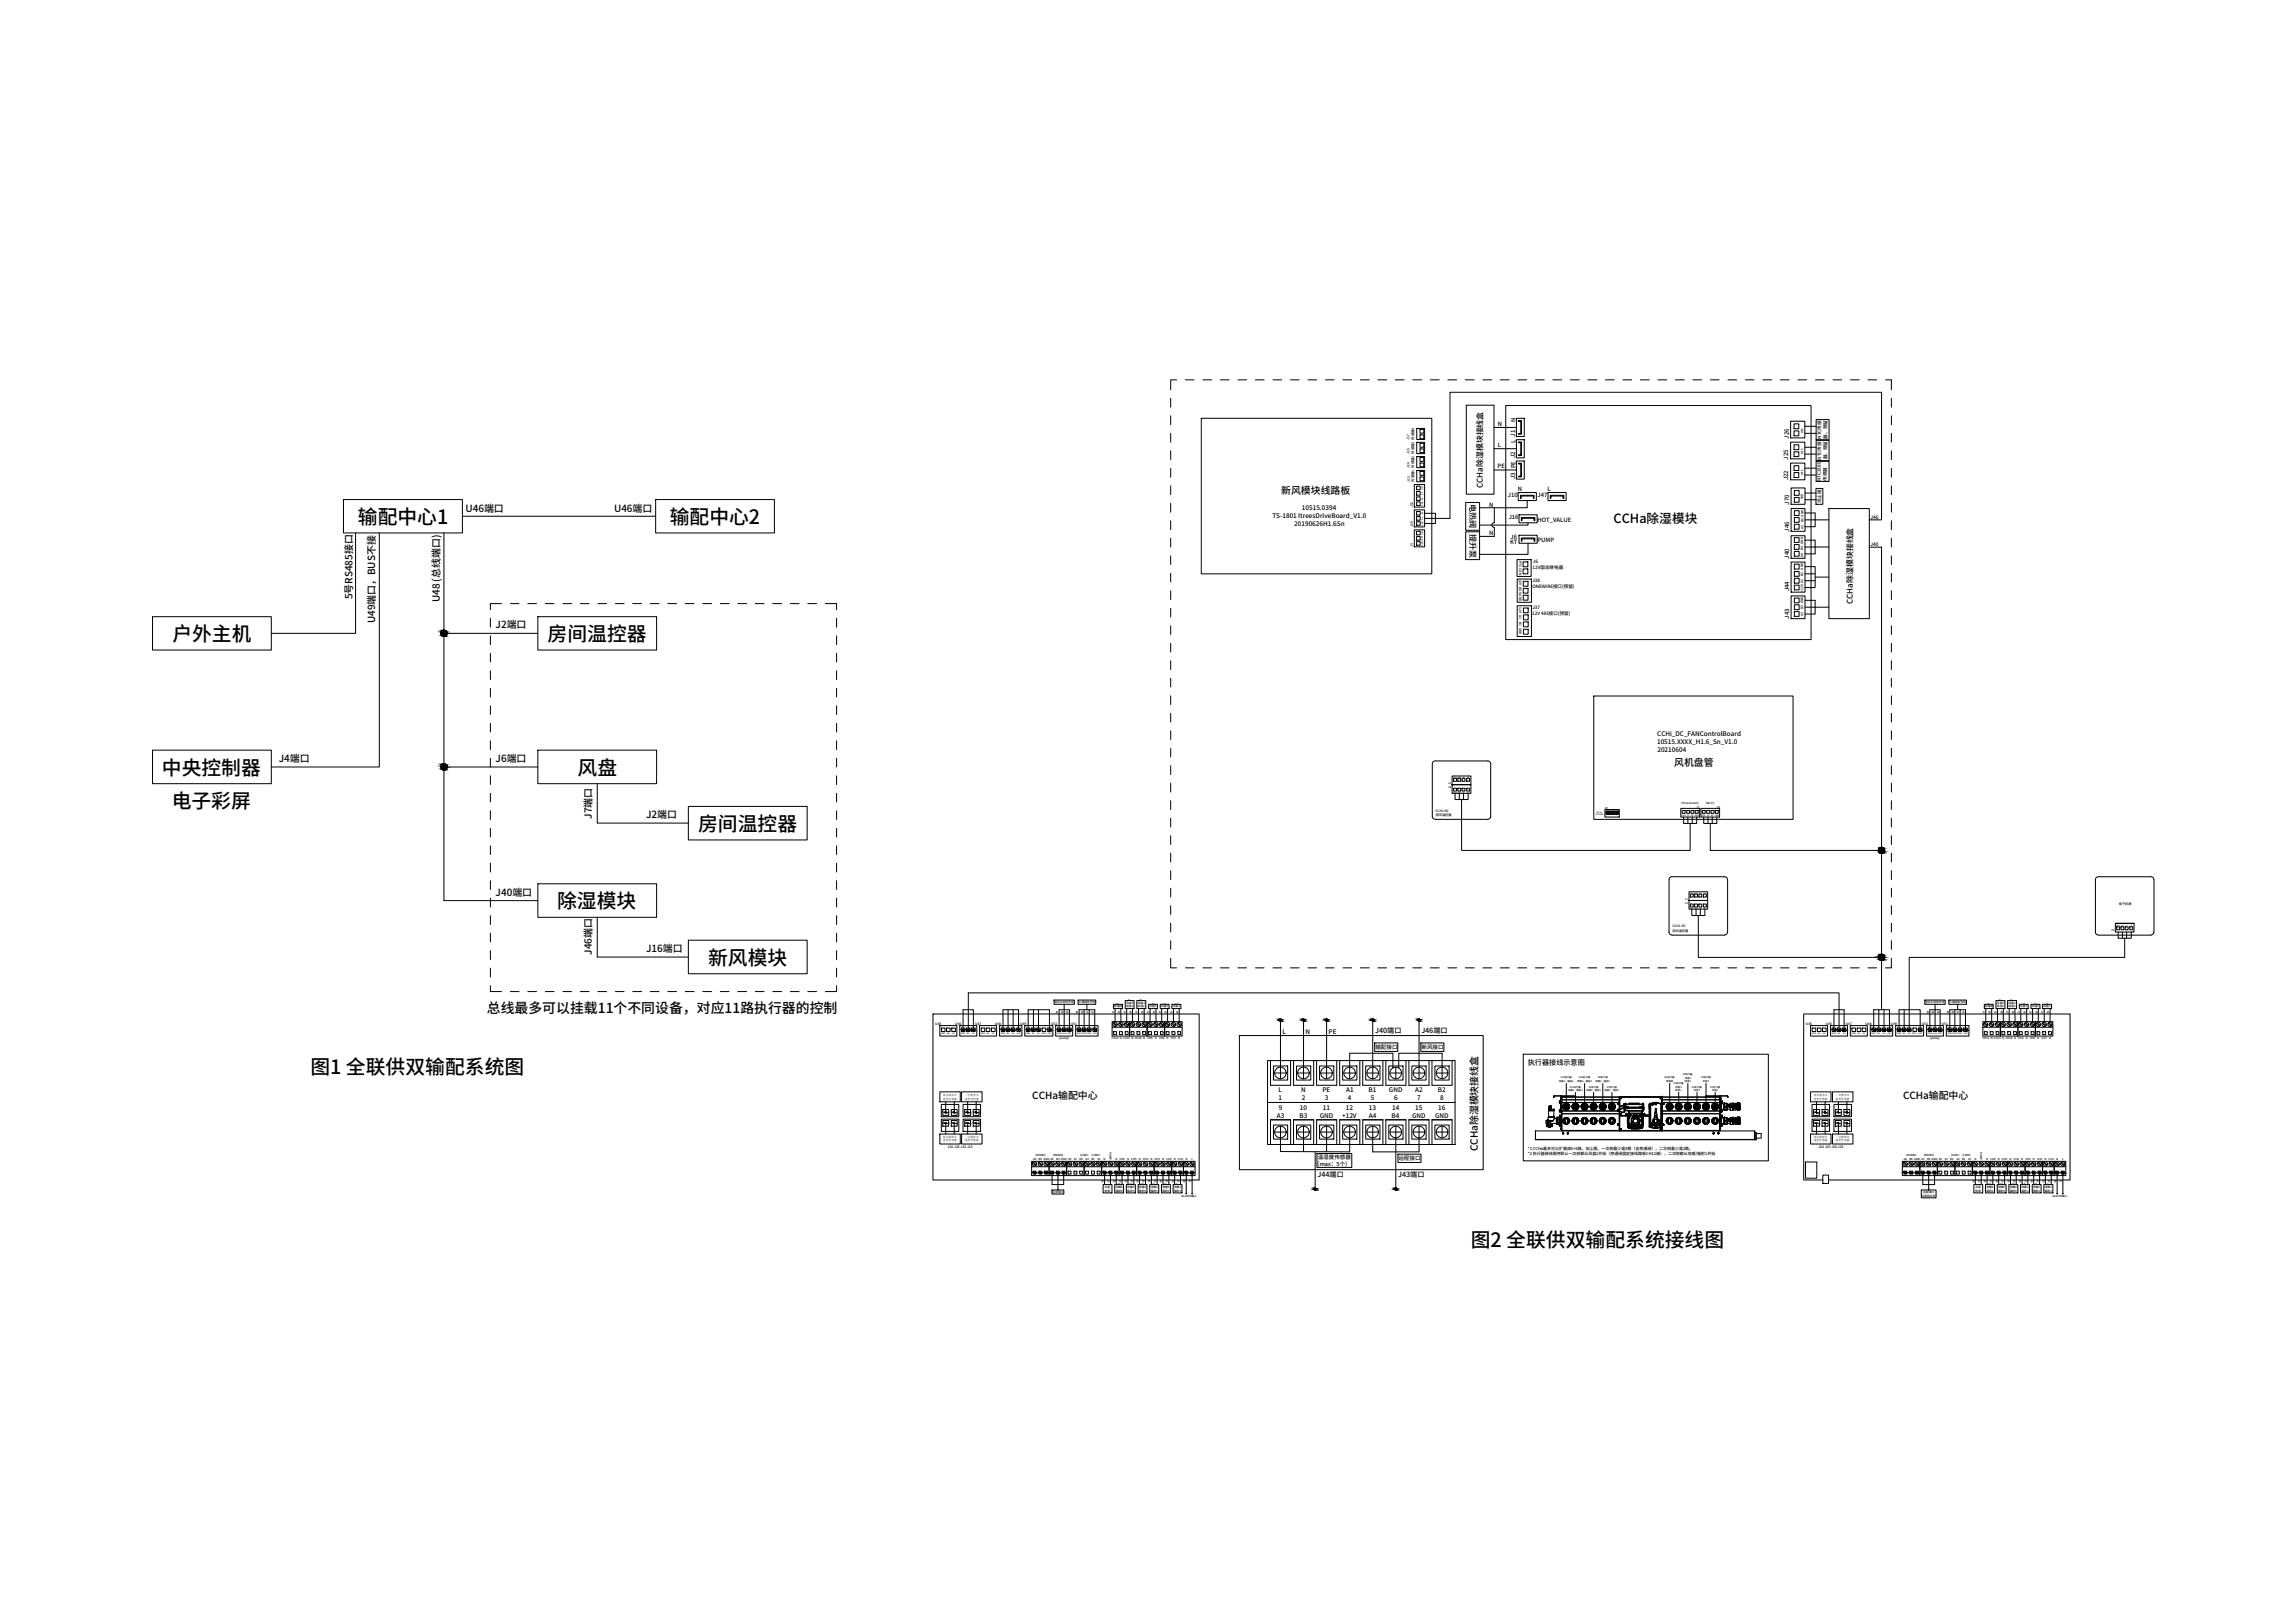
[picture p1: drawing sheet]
<svg xmlns="http://www.w3.org/2000/svg" width="297mm" height="210mm" viewBox="0 0 297 210" stroke-linecap="round" stroke-linejoin="round" font-family="sans-serif">
<defs><g id="words">
<g font-size="2.6">
<text x="46.3" y="67.8">输配中心1</text>
<text x="86.6" y="67.8">输配中心2</text>
<text x="22.3" y="82.9">户外主机</text>
<text x="70.9" y="82.9">房间温控器</text>
<text x="20.9" y="100.2">中央控制器</text>
<text x="74.7" y="100.2">风盘</text>
<text x="22.2" y="104.5">电子彩屏</text>
<text x="90.3" y="107.5">房间温控器</text>
<text x="72.1" y="117.5">除湿模块</text>
<text x="91.6" y="124.8">新风模块</text>
<text x="40.2" y="138.9">图1 全联供双输配系统图</text>
<text x="190.3" y="161.4">图2 全联供双输配系统接线图</text>
</g>
<text font-size="1.8" x="63" y="131">总线最多可以挂载11个不同设备，对应11路执行器的控制</text>
<text font-size="1.6" x="208.8" y="67.6">CCHa除湿模块</text>
<g font-size="1.3">
<text x="165.7" y="63.9">新风模块线路板</text>
<text x="60.2" y="66.2">U46端口</text>
<text x="79.4" y="66.2">U46端口</text>
<text x="45.6" y="77.6" transform="rotate(-90 45.6 77.6)">5号RS485接口</text>
<text x="56.9" y="77.9" transform="rotate(-90 56.9 77.9)">U48 (总线端口)</text>
<text x="48.5" y="80.7" transform="rotate(-90 48.5 80.7)">U49端口，BUS不接</text>
<text x="64.1" y="81.3">J2端口</text>
<text x="36.1" y="98.6">J4端口</text>
<text x="64.1" y="98.6">J6端口</text>
<text x="216.6" y="99.1">风机盘管</text>
<text x="76.6" y="105.9" transform="rotate(-90 76.6 105.9)">J7端口</text>
<text x="83.6" y="105.9">J2端口</text>
<text x="64.1" y="115.9">J40端口</text>
<text x="76.6" y="123.6" transform="rotate(-90 76.6 123.6)">J46端口</text>
<text x="83.6" y="123.2">J16端口</text>
<text x="133.5" y="142.2">CCHa输配中心</text>
<text x="246.2" y="142.2">CCHa输配中心</text>
<text x="191.2" y="149" transform="rotate(-90 191.2 149)">CCHa除湿模块接线盒</text>
</g>
<g font-size="1.1">
<text x="190.1" y="65.2" transform="rotate(90 190.1 65.2)">电热阀</text>
<text x="190.1" y="69.1" transform="rotate(90 190.1 69.1)">提升泵</text>
</g>
<g font-size="1">
<text x="191.8" y="63.1" transform="rotate(-90 191.8 63.1)">CCHa除湿模块接线盒</text>
<text x="239.7" y="78.1" transform="rotate(-90 239.7 78.1)">CCHa除湿模块接线盒</text>
</g>
<g font-size=".9">
<text x="177.9" y="133.7">J40端口</text>
<text x="183.9" y="133.7">J46端口</text>
<text x="197.7" y="137.9">执行器接线示意图</text>
<text x="170.5" y="152.3">J44端口</text>
<text x="180.9" y="152.3">J43端口</text>
</g>
<g font-size=".8">
<text x="193.8" y="55.1">N</text>
<text x="193.8" y="57.9">L</text>
<text x="196.1" y="57.3" transform="rotate(-90 196.1 57.3)">L J1</text>
<text x="196.1" y="54.6" transform="rotate(-90 196.1 54.6)">N</text>
<text x="231.4" y="59.5" transform="rotate(-90 231.4 59.5)">J25</text>
<text x="231.4" y="56.8" transform="rotate(-90 231.4 56.8)">J26</text>
<text x="192.6" y="65.6">N</text>
<text x="193.7" y="60.6">PE</text>
<text x="195.1" y="64.3">J10</text>
<text x="196" y="62" transform="rotate(-90 196 62)">J3</text>
<text x="196.1" y="60.6" transform="rotate(-90 196.1 60.6)">PE J2</text>
<text x="196.4" y="63.5">N</text>
<text x="198.9" y="64.3">J47</text>
<text x="200.2" y="63.5">L</text>
<text x="231.4" y="62.2" transform="rotate(-90 231.4 62.2)">J22</text>
<text x="231.5" y="65.3" transform="rotate(-90 231.5 65.3)">J70</text>
<text x="164.6" y="67.1">TS-1801 ItreesDriveBoard_V1.0</text>
<text x="167.4" y="68.1">20190626H1.6Sn</text>
<text x="168.4" y="66">10515.0394</text>
<text x="192.6" y="69.3">N</text>
<text x="195.2" y="67.1">J16</text>
<text x="195.4" y="70.4">KT</text>
<text x="195.4" y="69.8">J6</text>
<text x="198.9" y="67.5">HOT_VALUE</text>
<text x="198.9" y="70.2">PUMP</text>
<text x="231.5" y="68.8" transform="rotate(-90 231.5 68.8)">J46</text>
<text x="231.5" y="76.5" transform="rotate(-90 231.5 76.5)">J44</text>
<text x="231.5" y="72.3" transform="rotate(-90 231.5 72.3)">J40</text>
<text x="231.5" y="80.1" transform="rotate(-90 231.5 80.1)">J43</text>
<text x="214.4" y="95.2">CCHi_DC_FANControlBoard</text>
<text x="214.4" y="96.3">10515.XXXX_H1.6_Sn_V1.0</text>
<text x="214.4" y="97.3">20210604</text>
<text x="165.9" y="133.8">L</text>
<text x="168.9" y="133.8">N</text>
<text x="171.9" y="133.8">PE</text>
<text x="165.4" y="141.3">L</text>
<text x="165.4" y="142.3">1</text>
<text x="165.4" y="143.6">9</text>
<text x="168.2" y="143.6">10</text>
<text x="168.3" y="141.3">N</text>
<text x="168.4" y="142.3">2</text>
<text x="171.1" y="141.3">PE</text>
<text x="171.1" y="143.6">11</text>
<text x="171.4" y="142.3">3</text>
<text x="174.1" y="143.6">12</text>
<text x="174.1" y="141.3">A1</text>
<text x="174.4" y="142.3">4</text>
<text x="177.1" y="141.3">B1</text>
<text x="177.1" y="143.6">13</text>
<text x="177.4" y="142.3">5</text>
<text x="179.7" y="141.3">GND</text>
<text x="180.1" y="143.6">14</text>
<text x="180.3" y="142.3">6</text>
<text x="183.1" y="143.6">15</text>
<text x="183.1" y="141.3">A2</text>
<text x="183.3" y="142.3">7</text>
<text x="186" y="141.3">B2</text>
<text x="186.1" y="143.6">16</text>
<text x="186.3" y="142.3">8</text>
<text x="165.2" y="144.6">A3</text>
<text x="168.1" y="144.6">B3</text>
<text x="170.7" y="144.6">GND</text>
<text x="173.6" y="144.6">+12V</text>
<text x="177.1" y="144.6">A4</text>
<text x="180" y="144.6">B4</text>
<text x="182.7" y="144.6">GND</text>
<text x="185.7" y="144.6">GND</text>
</g>
<g font-size=".7">
<text x="177.9" y="135.8">输配接口</text>
<text x="183.9" y="135.8">新风接口</text>
<text x="170.5" y="150">温湿度传感器</text>
<text x="170" y="150.9">（max：5个）</text>
<text x="180.9" y="150.2">远程接口</text>
</g>
<g font-size=".6">
<text x="236.4" y="59.4" transform="rotate(-90 236.4 59.4)">器、预留 器、预留</text>
<text x="235.6" y="62.3" transform="rotate(-90 235.6 62.3)">NTC3380 NTC传感 NTC传感</text>
<text x="235.6" y="65.1" transform="rotate(-90 235.6 65.1)">浮止阀</text>
<text x="236.4" y="62.2" transform="rotate(-90 236.4 62.2)">传感器</text>
<text x="242" y="67.2">J46</text>
<text x="242" y="70.7">J40</text>
<text x="198.3" y="75.3">J38</text>
<text x="198.3" y="76.1">ONEWIRE接口(预留)</text>
<text x="198.3" y="73.6">12V固态继电器</text>
<text x="198.3" y="72.9">J6</text>
<text x="198.2" y="79.6">12V 485接口(预留)</text>
<text x="198.3" y="78.8">J37</text>
</g>
<g font-size=".5">
<text x="197.7" y="148.8">*1 CCHa最多可以扩展成5+6路，如上图。一次侧最少是3路（含旁通阀），二次侧最少是2路。</text>
<text x="197.7" y="149.5">*2 执行器接线顺序默认一次侧都从风盘1开始（旁通阀固定接线路板CH12端），二次侧都从地暖/辐射1开始</text>
</g>
<g font-size=".4">
<text x="182.4" y="58.7" transform="rotate(-90 182.4 58.7)">J15</text>
<text x="182.4" y="56.9" transform="rotate(-90 182.4 56.9)">J17</text>
<text x="233.3" y="58.7" transform="rotate(-90 233.3 58.7)">ntc</text>
<text x="233.3" y="56" transform="rotate(-90 233.3 56)">ntc</text>
<text x="182.4" y="60.5" transform="rotate(-90 182.4 60.5)">J14</text>
<text x="182.4" y="62.4" transform="rotate(-90 182.4 62.4)">J13</text>
<text x="182.8" y="65.6" transform="rotate(-90 182.8 65.6)">J12</text>
<text x="183" y="62.3" transform="rotate(-90 183 62.3)">传感器1 传感器2 传感器3 传感器4</text>
<text x="233.3" y="61.4" transform="rotate(-90 233.3 61.4)">ntc</text>
<text x="233.3" y="64.6" transform="rotate(-90 233.3 64.6)">NID</text>
<text x="182.8" y="70.8" transform="rotate(-90 182.8 70.8)">J3</text>
<text x="182.8" y="68.2" transform="rotate(-90 182.8 68.2)">J16</text>
<text x="233.3" y="71.2" transform="rotate(-90 233.3 71.2)">B4</text>
<text x="233.3" y="70.4" transform="rotate(-90 233.3 70.4)">GND</text>
<text x="233.3" y="68.4" transform="rotate(-90 233.3 68.4)">A5</text>
<text x="233.3" y="67.6" transform="rotate(-90 233.3 67.6)">B5 GND</text>
<text x="196.5" y="75" transform="rotate(90 196.5 75)">12V BUS GND</text>
<text x="196.5" y="72.6" transform="rotate(90 196.5 72.6)">PTC CON</text>
<text x="233.3" y="76.6" transform="rotate(-90 233.3 76.6)">+12V A2</text>
<text x="233.3" y="74.5" transform="rotate(-90 233.3 74.5)">B2</text>
<text x="233.3" y="73.7" transform="rotate(-90 233.3 73.7)">GND</text>
<text x="233.3" y="72" transform="rotate(-90 233.3 72)">A4</text>
<text x="196.5" y="78.6" transform="rotate(90 196.5 78.6)">12V</text>
<text x="196.5" y="79.6" transform="rotate(90 196.5 79.6)">A1</text>
<text x="196.5" y="80.4" transform="rotate(90 196.5 80.4)">B1 GND</text>
<text x="233.3" y="79.7" transform="rotate(-90 233.3 79.7)">A3</text>
<text x="233.3" y="78.9" transform="rotate(-90 233.3 78.9)">B3</text>
<text x="233.3" y="78.1" transform="rotate(-90 233.3 78.1)">GND</text>
<text x="187.4" y="102">J2</text>
<text x="187.4" y="101.4">J1</text>
<text x="185.7" y="105">CCH1.RC</text>
<text x="185.7" y="105.6">房间温控器</text>
<text x="207.6" y="104.7">J9</text>
<text x="217.5" y="104">(Thermostat)</text>
<text x="219.5" y="104.5">J7</text>
<text x="220.7" y="104">(Wi-Fi)</text>
<text x="222.1" y="104.5">J6</text>
<text x="218" y="117">J2</text>
<text x="218" y="116.4">J1</text>
<text x="274.1" y="117.1">电子彩屏</text>
<text x="216.4" y="120">CCH1.RC</text>
<text x="216.4" y="120.6">房间温控器</text>
<text x="273.1" y="120.5">J4</text>
<text x="136.4" y="129.8">混水水泵信号线</text>
<text x="139.5" y="129.8">三通阀信号线</text>
<text x="144.1" y="130.4">旁通阀</text>
<text x="145.7" y="129.9">风盘5</text>
<text x="145.7" y="130.4">除湿1</text>
<text x="147.2" y="130.4">除湿2</text>
<text x="147.2" y="129.9">风盘4</text>
<text x="148.7" y="130.4">风盘3</text>
<text x="150.2" y="130.4">风盘2</text>
<text x="151.7" y="130.4">风盘1</text>
<text x="249.1" y="129.8">混水水泵信号线</text>
<text x="252.2" y="129.8">三通阀信号线</text>
<text x="256.8" y="130.4">旁通阀</text>
<text x="258.3" y="129.9">风盘5</text>
<text x="258.3" y="130.4">除湿1</text>
<text x="259.8" y="129.9">风盘4</text>
<text x="259.8" y="130.4">除湿2</text>
<text x="261.4" y="130.4">风盘3</text>
<text x="262.9" y="130.4">风盘2</text>
<text x="264.4" y="130.4">风盘1</text>
<text x="121" y="132.6">U45</text>
<text x="123.6" y="132.6">U46</text>
<text x="126.1" y="132.6">U47</text>
<text x="128.7" y="132.6">U48</text>
<text x="132" y="132.6">U49</text>
<text x="136" y="132.6">U52</text>
<text x="137" y="134.5">(pump)</text>
<text x="138.5" y="132.6">U51</text>
<text x="143.8" y="134.5">CH12 N CH11 N CH10 N</text>
<text x="148.4" y="134.5">CH9</text>
<text x="149.4" y="134.5">N</text>
<text x="150" y="134.5">CH8</text>
<text x="150.9" y="134.5">N</text>
<text x="151.5" y="134.5">CH7</text>
<text x="152.4" y="134.5">N</text>
<text x="233.6" y="132.6">U45</text>
<text x="236.2" y="132.6">U46</text>
<text x="238.8" y="132.6">U47</text>
<text x="241.3" y="132.6">U48</text>
<text x="244.6" y="132.6">U49</text>
<text x="248.6" y="132.6">U52</text>
<text x="249.7" y="134.5">(pump)</text>
<text x="251.2" y="132.6">U51</text>
<text x="256.5" y="134.5">CH12 N CH11 N CH10 N</text>
<text x="261.1" y="134.5">CH9</text>
<text x="262.1" y="134.5">N</text>
<text x="262.6" y="134.5">CH8</text>
<text x="263.6" y="134.5">N</text>
<text x="264.1" y="134.5">CH7</text>
<text x="265.1" y="134.5">N</text>
<text x="122" y="142.3">温度传感器</text>
<text x="122" y="141.8">混水端供水</text>
<text x="124.8" y="142.3">温度传感器</text>
<text x="124.8" y="141.8">一次侧供水</text>
<text x="234.6" y="142.3">温度传感器</text>
<text x="234.6" y="141.8">混水端供水</text>
<text x="237.5" y="142.3">温度传感器</text>
<text x="237.5" y="141.8">一次侧供水</text>
<text x="122" y="147.7">温度传感器</text>
<text x="122" y="147.2">混水端回水</text>
<text x="122.6" y="148.5">J24 J25 J26 J23</text>
<text x="124.8" y="147.7">温度传感器</text>
<text x="124.8" y="147.2">一次侧回水</text>
<text x="134" y="149.6">(RS485)</text>
<text x="136.2" y="149.6">(RS485)</text>
<text x="139.7" y="149.6">(LINK)</text>
<text x="141.3" y="149.6">(LINK)</text>
<text x="143.5" y="149.1" transform="rotate(90 143.5 149.1)">PUMP</text>
<text x="234.6" y="147.7">温度传感器</text>
<text x="234.6" y="147.2">混水端回水</text>
<text x="235.3" y="148.5">J24 J25 J26 J23</text>
<text x="237.5" y="147.7">温度传感器</text>
<text x="237.5" y="147.2">一次侧回水</text>
<text x="246.6" y="149.6">(RS485)</text>
<text x="248.9" y="149.6">(RS485)</text>
<text x="252.4" y="149.6">(LINK)</text>
<text x="253.9" y="149.6">(LINK)</text>
<text x="256.2" y="149.1" transform="rotate(90 256.2 149.1)">PUMP</text>
<text x="133.7" y="150.1">A6</text>
<text x="134.4" y="150.1">B6 GND A5</text>
<text x="136.2" y="154.4">远程接口</text>
<text x="136.6" y="150.1">B5 GND X0</text>
<text x="138.9" y="150.1">X1</text>
<text x="139.7" y="150.1">B2</text>
<text x="140.4" y="150.1">A2</text>
<text x="141.2" y="150.1">B1</text>
<text x="142" y="150.1">A1</text>
<text x="142.8" y="150.1">N</text>
<text x="142.9" y="154.2">电源</text>
<text x="142.9" y="153.7">水泵</text>
<text x="144.3" y="150.1">N</text>
<text x="144.3" y="153.7">地暖6</text>
<text x="144.3" y="154.2">辐射6</text>
<text x="144.8" y="150.1">CH6</text>
<text x="145.8" y="150.1">N</text>
<text x="145.8" y="153.7">地暖5</text>
<text x="145.8" y="154.2">辐射5</text>
<text x="146.4" y="150.1">CH5</text>
<text x="147.3" y="150.1">N</text>
<text x="147.3" y="153.7">地暖4</text>
<text x="147.3" y="154.2">辐射4</text>
<text x="147.9" y="150.1">CH4</text>
<text x="148.8" y="150.1">N</text>
<text x="148.9" y="153.7">地暖3</text>
<text x="148.9" y="154.2">辐射3</text>
<text x="149.4" y="150.1">CH3</text>
<text x="150.3" y="150.1">N</text>
<text x="150.4" y="153.7">地暖2</text>
<text x="150.4" y="154.2">辐射2</text>
<text x="150.9" y="150.1">CH2</text>
<text x="151.9" y="150.1">N</text>
<text x="151.9" y="153.7">地暖1</text>
<text x="151.9" y="154.2">辐射1</text>
<text x="152.4" y="150.1">CH1</text>
<text x="152.9" y="154.9">AC220V输入</text>
<text x="153.4" y="150.1">N</text>
<text x="154.1" y="150.1">L</text>
<text x="246.3" y="150.1">A6</text>
<text x="247" y="150.1">B6 GND A5</text>
<text x="248.6" y="154.9">玛斯特水机</text>
<text x="248.8" y="154.4">远程接口</text>
<text x="249.3" y="150.1">B5 GND X0</text>
<text x="251.6" y="150.1">X1</text>
<text x="252.3" y="150.1">B2</text>
<text x="253.1" y="150.1">A2</text>
<text x="253.8" y="150.1">B1</text>
<text x="254.6" y="150.1">A1</text>
<text x="255.4" y="150.1">N</text>
<text x="255.6" y="154.2">电源</text>
<text x="255.6" y="153.7">水泵</text>
<text x="256.9" y="150.1">N</text>
<text x="257" y="153.7">地暖6</text>
<text x="257" y="154.2">辐射6</text>
<text x="257.5" y="150.1">CH6</text>
<text x="258.5" y="150.1">N</text>
<text x="258.5" y="153.7">地暖5</text>
<text x="258.5" y="154.2">辐射5</text>
<text x="259" y="150.1">CH5</text>
<text x="260" y="150.1">N</text>
<text x="260" y="153.7">地暖4</text>
<text x="260" y="154.2">辐射4</text>
<text x="260.5" y="150.1">CH4</text>
<text x="261.5" y="150.1">N</text>
<text x="261.5" y="153.7">地暖3</text>
<text x="261.5" y="154.2">辐射3</text>
<text x="262" y="150.1">CH3</text>
<text x="263" y="150.1">N</text>
<text x="263" y="153.7">地暖2</text>
<text x="263" y="154.2">辐射2</text>
<text x="263.5" y="150.1">CH2</text>
<text x="264.5" y="150.1">N</text>
<text x="264.5" y="153.7">地暖1</text>
<text x="264.5" y="154.2">辐射1</text>
<text x="265" y="150.1">CH1</text>
<text x="265.5" y="154.9">AC220V输入</text>
<text x="266" y="150.1">N</text>
<text x="266.8" y="150.1">L</text>
</g>
<g font-size=".3">
<text x="184.1" y="65.5" transform="rotate(-90 184.1 65.5)">GND</text>
<text x="184.1" y="64.7" transform="rotate(-90 184.1 64.7)">A2</text>
<text x="184.1" y="64" transform="rotate(-90 184.1 64)">B2</text>
<text x="184.1" y="63.4" transform="rotate(-90 184.1 63.4)">+12V</text>
<text x="184.1" y="70.6" transform="rotate(-90 184.1 70.6)">GND UART +12V</text>
<text x="184.1" y="68" transform="rotate(-90 184.1 68)">GND</text>
<text x="184.1" y="67.2" transform="rotate(-90 184.1 67.2)">A1</text>
<text x="184.1" y="66.6" transform="rotate(-90 184.1 66.6)">B1</text>
<text x="206.5" y="105.5">AC220V</text>
<text x="206.6" y="105.2">PE N L</text>
<text x="217.5" y="105.6">+12V A1</text>
<text x="218.8" y="105.6">B1 GND</text>
<text x="220.2" y="105.6">12V</text>
<text x="220.9" y="105.6">A2</text>
<text x="221.4" y="105.6">B2 GND</text>
<text x="136.6" y="131.1">蓝</text>
<text x="137.3" y="131.1">黑</text>
<text x="138" y="131.1">棕</text>
<text x="139.2" y="131.1">黑</text>
<text x="139.9" y="131.1">粉</text>
<text x="140.5" y="131.1">灰</text>
<text x="141.2" y="131.1">红</text>
<text x="143.9" y="131.1">红</text>
<text x="144.6" y="131.1">蓝</text>
<text x="145.4" y="131.1">红</text>
<text x="146.1" y="131.1">蓝</text>
<text x="146.9" y="131.1">红</text>
<text x="147.6" y="131.1">蓝</text>
<text x="148.4" y="131.1">红</text>
<text x="149.1" y="131.1">蓝</text>
<text x="149.9" y="131.1">红</text>
<text x="150.7" y="131.1">蓝</text>
<text x="151.4" y="131.1">红</text>
<text x="152.2" y="131.1">蓝</text>
<text x="249.3" y="131.1">蓝</text>
<text x="249.9" y="131.1">黑</text>
<text x="250.6" y="131.1">棕</text>
<text x="251.8" y="131.1">黑</text>
<text x="252.5" y="131.1">粉</text>
<text x="253.2" y="131.1">灰</text>
<text x="253.9" y="131.1">红</text>
<text x="256.5" y="131.1">红</text>
<text x="257.3" y="131.1">蓝</text>
<text x="258" y="131.1">红</text>
<text x="258.8" y="131.1">蓝</text>
<text x="259.6" y="131.1">红</text>
<text x="260.3" y="131.1">蓝</text>
<text x="261.1" y="131.1">红</text>
<text x="261.8" y="131.1">蓝</text>
<text x="262.6" y="131.1">红</text>
<text x="263.3" y="131.1">蓝</text>
<text x="264.1" y="131.1">红</text>
<text x="264.8" y="131.1">蓝</text>
<text x="121.8" y="133.9">GND</text>
<text x="122.5" y="133.9">B4</text>
<text x="123.2" y="133.9">A4</text>
<text x="124.3" y="133.9">GND</text>
<text x="125.1" y="133.9">B3</text>
<text x="125.8" y="133.9">A3</text>
<text x="126.9" y="133.9">GND</text>
<text x="127.7" y="133.9">B2</text>
<text x="128.4" y="133.9">A2</text>
<text x="129.5" y="133.9">GND</text>
<text x="130.2" y="133.9">B2</text>
<text x="130.9" y="133.9">A2</text>
<text x="131.5" y="133.9">+12V</text>
<text x="132.7" y="133.9">GND</text>
<text x="133.5" y="133.9">B1</text>
<text x="134.2" y="133.9">A1</text>
<text x="134.8" y="133.9">BUS +12V</text>
<text x="136.7" y="133.9">GND</text>
<text x="138.1" y="133.9">VSP</text>
<text x="139.3" y="133.9">GND TACH VSP +24V</text>
<text x="234.4" y="133.9">GND</text>
<text x="235.2" y="133.9">B4</text>
<text x="235.9" y="133.9">A4</text>
<text x="237" y="133.9">GND</text>
<text x="237.8" y="133.9">B3</text>
<text x="238.4" y="133.9">A3</text>
<text x="239.6" y="133.9">GND</text>
<text x="240.3" y="133.9">B2</text>
<text x="241" y="133.9">A2</text>
<text x="242.1" y="133.9">GND</text>
<text x="242.9" y="133.9">B2</text>
<text x="243.6" y="133.9">A2</text>
<text x="244.1" y="133.9">+12V</text>
<text x="245.4" y="133.9">GND</text>
<text x="246.2" y="133.9">B1</text>
<text x="246.9" y="133.9">A1</text>
<text x="247.4" y="133.9">BUS +12V</text>
<text x="249.4" y="133.9">GND</text>
<text x="250.8" y="133.9">VSP</text>
<text x="252" y="133.9">GND TACH VSP +24V</text>
<text x="201.7" y="140">地暖6、辐射6</text>
<text x="201.9" y="139.6">#12执行器</text>
<text x="202.9" y="141.1">地暖5、辐射5</text>
<text x="203.1" y="140.7">#11执行器</text>
<text x="204.1" y="140">地暖4、辐射4</text>
<text x="204.3" y="139.6">#10执行器</text>
<text x="205.2" y="141.1">地暖3、辐射3</text>
<text x="205.5" y="140.7">#9执行器</text>
<text x="206.4" y="140">地暖2、辐射2</text>
<text x="206.7" y="139.6">#8执行器</text>
<text x="207.6" y="141.1">地暖1、辐射1</text>
<text x="207.9" y="140.7">#7执行器</text>
<text x="215.4" y="139.6">#6执行器</text>
<text x="215.5" y="140">旁通阀</text>
<text x="216.5" y="140.3">#5执行器</text>
<text x="216.8" y="140.7">风盘5</text>
<text x="216.8" y="141.2">除湿1</text>
<text x="217.7" y="139.2">#4执行器</text>
<text x="218" y="139.6">风盘4</text>
<text x="218" y="140">除湿2</text>
<text x="218.9" y="140.7">#3执行器</text>
<text x="219.1" y="141.1">风盘3</text>
<text x="220.1" y="139.6">#2执行器</text>
<text x="220.3" y="140">风盘2</text>
<text x="221.3" y="140.7">#1执行器</text>
<text x="221.5" y="141.1">风盘1</text>
<text x="142.5" y="153">蓝</text>
<text x="143.3" y="153">红</text>
<text x="144" y="153">蓝</text>
<text x="144.8" y="153">红</text>
<text x="145.5" y="153">蓝</text>
<text x="146.3" y="153">红</text>
<text x="147.1" y="153">蓝</text>
<text x="147.8" y="153">红</text>
<text x="148.6" y="153">蓝</text>
<text x="149.3" y="153">红</text>
<text x="150.1" y="153">蓝</text>
<text x="150.8" y="153">红</text>
<text x="151.6" y="153">蓝</text>
<text x="152.3" y="153">红</text>
<text x="153.1" y="153">蓝</text>
<text x="153.8" y="153">红</text>
<text x="255.2" y="153">蓝</text>
<text x="255.9" y="153">红</text>
<text x="256.7" y="153">蓝</text>
<text x="257.4" y="153">红</text>
<text x="258.2" y="153">蓝</text>
<text x="258.9" y="153">红</text>
<text x="259.7" y="153">蓝</text>
<text x="260.5" y="153">红</text>
<text x="261.2" y="153">蓝</text>
<text x="262" y="153">红</text>
<text x="262.7" y="153">蓝</text>
<text x="263.5" y="153">红</text>
<text x="264.2" y="153">蓝</text>
<text x="265" y="153">红</text>
<text x="265.7" y="153">蓝</text>
<text x="266.5" y="153">红</text>
</g>
<g font-size=".2">
<text x="188" y="100.7">+12V GND</text>
<text x="189.2" y="100.7">A1</text>
<text x="189.8" y="100.7">B1</text>
<text x="188" y="102.6">+12V GND</text>
<text x="189.2" y="102.6">A2</text>
<text x="189.8" y="102.6">B2</text>
<text x="218.6" y="115.6">+12V GND</text>
<text x="218.6" y="117.6">+12V GND</text>
<text x="219.9" y="115.7">A1</text>
<text x="219.9" y="117.6">A2</text>
<text x="220.4" y="115.7">B1</text>
<text x="220.4" y="117.6">B2</text>
<text x="273.8" y="119.8">GND</text>
<text x="274.4" y="119.8">VCC</text>
<text x="275.1" y="119.8">A</text>
<text x="275.7" y="119.8">B</text>
<text x="144.4" y="129.9">#6</text>
<text x="146" y="129.4">#5</text>
<text x="147.5" y="129.4">#4</text>
<text x="149.1" y="129.9">#3</text>
<text x="150.6" y="129.9">#2</text>
<text x="152.1" y="129.9">#1</text>
<text x="257.1" y="129.9">#6</text>
<text x="258.6" y="129.4">#5</text>
<text x="260.1" y="129.4">#4</text>
<text x="261.7" y="129.9">#3</text>
<text x="263.2" y="129.9">#2</text>
<text x="264.7" y="129.9">#1</text>
<text x="137.3" y="133.8">MTACH</text>
<text x="250" y="133.8">MTACH</text>
<text x="144.6" y="153.2">#12</text>
<text x="146.1" y="153.2">#11</text>
<text x="147.6" y="153.2">#10</text>
<text x="149.2" y="153.2">#9</text>
<text x="150.7" y="153.2">#8</text>
<text x="152.2" y="153.2">#7</text>
<text x="257.3" y="153.2">#12</text>
<text x="258.8" y="153.2">#11</text>
<text x="260.3" y="153.2">#10</text>
<text x="261.8" y="153.2">#9</text>
<text x="263.3" y="153.2">#8</text>
<text x="264.8" y="153.2">#7</text>
</g>
</g></defs>
<g fill="none" stroke="#000" stroke-width=".13">
<path d="M151.5 51.5v1.2M151.5 53.8v1.2M151.5 56.1v1.1M151.5 58.3v1.2M152.2 49.2h-.7v1.2M153.4 49.2h1.1M155.4 54.1h29.8v20.2h-29.8zM155.6 49.2h1.1M157.9 49.2h1.1M160.2 49.2h1.1M162.4 49.2h1.1M164.7 49.2h1.1"/>
<path d="M166.9 49.2h1.2M169.2 49.2h1.1M171.5 49.2h1.1M173.7 49.2h1.2M176 49.2h1.1M178.3 49.2h1.1M180.5 49.2h1.2M182.8 49.2h1.1M183.3 59.1h1v1.4h-1zM183.3 55.4h1v1.5h-1zM183.3 57.2h1v1.5h-1zM183.7 59.2h.5v.5h-.5z"/>
<path d="M183.7 59.9h.5v.5h-.5zM183.7 55.6h.5v.5h-.5zM183.7 56.3h.5v.5h-.5zM183.7 57.4h.5v.5h-.5zM183.7 58.1h.5v.5h-.5zM185 49.2h1.2M187.3 49.2h1.2M189.6 49.2h1.1M189.7 52.4h3.6v11.6h-3.6zM191.8 49.2h1.2M194.1 49.2h1.1M196.2 54.1h1v2.4h-1z"/>
<path d="M196.2 56.9h1v2.4h-1zM196.2 59.7h1v2.3h-1zM196.4 49.2h1.1M196.4 54.4h.4v1.8h-.4v-.1h.4v-1.6h-.4zM196.4 57.2h.4v1.8h-.4v-.1h.4v-1.6h-.4zM196.4 60h.4v1.7h-.4v-.1h.4v-1.6h-.4zM196.8 54.9h.1M196.8 55.8h.1M196.8 57.6h.1M196.8 58.5h.1M198.6 49.2h1.2M200.9 49.2h1.1"/>
<path d="M203.2 49.2h1.1M205.4 49.2h1.2M207.7 49.2h1.1M210 49.2h1.1M212.2 49.2h1.2M214.5 49.2h1.1M216.8 49.2h1.1M219 49.2h1.1M221.3 49.2h1.1M223.5 49.2h1.2M225.8 49.2h1.1M228.1 49.2h1.1"/>
<path d="M230.3 49.2h1.2M231.7 59.9h1.8v2.2h-1.8zM231.7 57.2h1.8v2.2h-1.8zM231.7 54.5h1.8v2.2h-1.8zM232.1 58.5h.6v.6h-.6zM232.1 57.6h.6v.6h-.6zM232.1 55.8h.6v.6h-.6zM232.1 54.8h.6v.7h-.6zM232.6 49.2h1.1M234.9 49.2h1.1M235 57h1.6v2.6h-1.6zM235 59.7h1.6v2.6h-1.6z"/>
<path d="M235 54.3h1.6v2.6h-1.6zM237.1 49.2h1.2M239.4 49.2h1.1M241.7 49.2h1.1M243.9 49.2h.8v1.2M244.7 51.5v1.2M244.7 53.8v1.2M244.7 56.1v1.1M244.7 58.3v1.2M19.7 79.8h15.4v4.3h-15.4zM44.4 64.7h15.4v4.3h-15.4zM46 69v13h-10.9"/>
<path d="M49.1 69v30.3h-14M57.4 69v47.6h12.2M59.8 66.8h25M64.9 78.1h-1.5v.8M66 78.1h1.1M68.3 78.1h1.1M69.6 79.8h15.3v4.3h-15.3zM70.6 78.1h1.1M72.8 78.1h1.1M75.1 78.1h1.1M77.4 78.1h1.1M79.6 78.1h1.1"/>
<path d="M81.9 78.1h1.1M84.1 78.1h1.2M84.8 64.7h15.4v4.3h-15.4zM86.4 78.1h1.1M88.7 78.1h1.1M90.9 78.1h1.2M93.2 78.1h1.1M95.4 78.1h1.2M97.7 78.1h1.2M100 78.1h1.1M102.2 78.1h1.2M104.5 78.1h1.1"/>
<path d="M106.8 78.1h1.4v.8M151.5 60.6v1.2M151.5 62.9v1.1M151.5 65.1v1.2M151.5 67.4v1.1M151.5 69.7v1.1M151.5 71.9v1.2M151.5 74.2v1.1M151.5 76.5v1.1M151.5 78.7v1.1M183 62.7h1.3v2.9h-1.3zM183 66h1.3v2.2h-1.3z"/>
<path d="M183 68.6h1.3v2.2h-1.3zM183.3 64.9h.4v.5h-.4zM183.3 64.3h.4v.5h-.4zM183.3 63.6h.4v.5h-.4zM183.3 62.9h.4v.5h-.4zM183.3 67.5h.4v.5h-.4zM183.3 66.9h.4v.4h-.4zM183.3 66.2h.4v.5h-.4zM183.3 70.1h.4v.5h-.4zM183.3 69.4h.4v.5h-.4zM183.3 68.8h.4v.4h-.4zM183.3 60.9h1v1.4h-1z"/>
<path d="M183.7 61h.5v.5h-.5zM183.7 61.7h.5v.5h-.5zM184.3 66.4h1.4v1.3h-1.4M184.3 67.1h3.3v-16.3h55.8v16.5h-1.6M189.6 65h1.8v3.6h-1.8zM189.6 68.8h1.8v3.6h-1.8zM193.3 67.6a.31 .31 0 0 0-.3 .3 .31 .31 0 0 0 .3 .3M196.3 72.4h1.8v2.2h-1.8zM196.3 74.9h1.8v3h-1.8zM196.3 78.4h1.8v4h-1.8zM196.4 63.7h2.4v1.1h-2.4zM196.5 66.6h2.4v1.1h-2.4z"/>
<path d="M196.5 69.3h2.4v1h-2.4zM196.7 64.1h1.8v.4h-.1v-.3h-1.6v.3h-.1zM196.8 60.4h.1M196.8 61.3h.1M196.8 67h1.8v.4h-.1v-.3h-1.6v.3h-.1zM196.8 69.6h1.8v.4h-.1v-.3h-1.6v.3h-.1zM197 72.7h.7v.6h-.7zM197 73.6h.7v.7h-.7zM197.1 75.2h.6v.7h-.6zM197.1 76.1h.6v.7h-.6zM197.1 77h.6v.7h-.6zM197.1 78.7h.6v.6h-.6z"/>
<path d="M197.1 79.6h.6v.6h-.6zM197.2 64.1v.1M197.2 67v.1M197.2 69.6v.1M198 64.1v.1M198.1 67v.1M198.1 69.6v.1M200.3 63.7h2.3v1.1h-2.3zM200.6 64.1h1.7v.4h-.1v-.3h-1.6v.3zM201 64.1v.1M201.9 64.1v.1M231.7 77.1h1.8v3h-1.8z"/>
<path d="M231.7 72.7h1.8v3.9h-1.8zM231.7 69.3h1.8v2.9h-1.8zM231.7 65.8h1.8v3h-1.8zM231.7 63.1h1.8v2.2h-1.8zM232.1 61.2h.6v.6h-.6zM232.1 60.3h.6v.6h-.6zM232.1 79.1h.7v.7h-.7zM232.1 78.3h.7v.6h-.7zM232.1 77.4h.7v.6h-.7zM232.1 75.7h.7v.6h-.7zM232.1 74.8h.7v.7h-.7zM232.1 74h.7v.6h-.7z"/>
<path d="M232.1 73h.7v.6h-.7zM232.1 71.4h.7v.6h-.7zM232.1 70.5h.7v.6h-.7zM232.1 69.6h.7v.6h-.7zM232.1 67.8h.7v.7h-.7zM232.1 67h.7v.6h-.7zM232.1 66.1h.7v.6h-.7zM232.1 64.4h.7v.6h-.7zM232.1 63.5h.7v.6h-.7zM233.5 77.7h1.3v1.8h-1.3M233.5 73.3h1.3v2.7h-1.3M233.5 66.4h1.3v1.8h-1.3"/>
<path d="M233.5 69.9h1.3v1.8h-1.3M233.5 74.3h1.3M233.5 75.1h1.3M233.5 67.3h3.1M233.5 78.6h3.1M233.5 70.8h3.1M234.8 74.7h1.8M234.9 63.2h.9v2.1h-.9zM236.6 65.8h5.2v14.3h-5.2zM241.8 70.8h1.6v59.9M244.7 60.6v1.2M244.7 62.9v1.1"/>
<path d="M244.7 65.1v1.2M244.7 67.4v1.1M244.7 69.7v1.1M244.7 71.9v1.2M244.7 74.2v1.1M244.7 76.5v1.1M244.7 78.7v1.1M19.7 97.1h15.4v4.3h-15.4zM57.4 82h12.2M57.4 99.3h12.2M63.4 80v1.2M63.4 82.3v1.1"/>
<path d="M63.4 84.5v1.2M63.4 86.8v1.1M63.4 89.1v1.1M63.4 91.3v1.2M63.4 93.6v1.1M63.4 95.9v1.1M63.4 98.1v1.2M69.6 97.1h15.3v4.3h-15.3zM108.2 80v1.2M108.2 82.3v1.1M108.2 84.5v1.2M108.2 86.8v1.1"/>
<path d="M108.2 89.1v1.1M108.2 91.3v1.2M108.2 93.6v1.1M108.2 95.9v1.1M108.2 98.1v1.2M151.5 81v1.1M151.5 83.3v1.1M151.5 85.5v1.1M151.5 87.8v1.1M151.5 90.1v1.1M151.5 92.3v1.1M151.5 94.6v1.1"/>
<path d="M151.5 96.8v1.2M151.5 99.1v1.1M192.5 98.5l.3 .2 .1 .1v6.8M192.5 98.5h-7l-.2 .3v6.8M197.1 80.5h.6v.6h-.6zM197.1 81.4h.6v.7h-.6zM206.2 90.1h25.8v15.9h-25.8zM244.7 81v1.1M244.7 83.3v1.1M244.7 85.5v1.1M244.7 87.8v1.1M244.7 90.1v1.1"/>
<path d="M244.7 92.3v1.1M244.7 94.6v1.1M244.7 96.8v1.2M244.7 99.1v1.1M63.4 100.4v1.1M63.4 102.7v1.1M63.4 104.9v1.2M63.4 107.2v1.1M63.4 109.5v1.1M63.4 111.7v1.1M63.4 114v1.1M63.4 116.2v1.2"/>
<path d="M63.4 118.5v1.1M69.6 114.4h15.3v4.3h-15.3zM77.3 101.4v5.1h11.8M77.3 118.7v5.2h11.8M89.1 104.4h15.3v4.3h-15.3zM108.2 100.4v1.1M108.2 102.7v1.1M108.2 104.9v1.2M108.2 107.2v1.1M108.2 109.5v1.1M108.2 111.7v1.1M108.2 114v1.1"/>
<path d="M108.2 116.2v1.2M108.2 118.5v1.1M151.5 101.4v1.1M151.5 103.6v1.2M151.5 105.9v1.1M151.5 108.1v1.2M151.5 110.4v1.2M151.5 112.7v1.1M151.5 114.9v1.2M151.5 117.2v1.1M151.5 119.5v1.1M185.3 105.6l.2 .4h.2h6.8"/>
<path d="M187.9 100.4h2.4v1.1h-2.4h2.4v1.2h-2.4zM188.1 102h.3v.4h-.3zM188.1 100.7h.3v.4h-.3zM188.2 102.7v.8h1.7v-.8M188.6 102h.4v.4h-.4zM188.6 100.7h.4v.4h-.4zM188.8 102.7v.8M189.1 103.5v6.6h29.6v-3.5M189.2 102h.3v.4h-.3zM189.2 100.7h.3v.4h-.3zM189.3 102.7v.8M189.7 102h.4v.4h-.4z"/>
<path d="M189.7 100.7h.4v.4h-.4zM192.9 105.6l-.2 .4h-.2M215.9 113.8v6.8l.2 .3 .2 .1M218.5 115.4h2.4v1.1h-2.4h2.4v1.2h-2.4zM218.7 117h.4v.4h-.4zM218.7 115.7h.4v.4h-.4zM218.9 117.7v.8h1.7v-.8M219.2 117h.4v.4h-.4zM219.2 115.7h.4v.4h-.4zM219.4 117.7v.8M219.7 118.5v5.4h23.7M219.8 117h.4v.4h-.4z"/>
<path d="M219.8 115.7h.4v.4h-.4zM220 117.7v.8M220.4 117h.4v.4h-.4zM220.4 115.7h.4v.4h-.4zM221.3 106.6v3.5h22.1M223.1 113.5h.2l.2 .3M223.1 113.5h-6.8l-.3 .1-.1 .2M223.5 113.8v6.8l-.2 .3-.2 .1M244.7 101.4v1.1M244.7 103.6v1.2M244.7 105.9v1.1M244.7 108.1v1.2"/>
<path d="M244.7 110.4v1.2M244.7 112.7v1.1M244.7 114.9v1.2M244.7 117.2v1.1M244.7 119.5v1.1M271.1 113.8l.2-.3h.2h6.8l.3 .1v.2M271.1 113.8v6.8v.2l.4 .2M278.7 113.8v6.8M63.4 127.6v.7h1.5M63.4 120.8v1.1M63.4 123v1.2M63.4 125.3v1.1"/>
<path d="M66 128.3h1.1M68.3 128.3h1.1M70.6 128.3h1.1M72.8 128.3h1.1M75.1 128.3h1.1M77.4 128.3h1.1M79.6 128.3h1.1M81.9 128.3h1.1M84.1 128.3h1.2M86.4 128.3h1.1M88.7 128.3h1.1M89.1 121.7h15.3v4.3h-15.3z"/>
<path d="M90.9 128.3h1.2M93.2 128.3h1.1M95.4 128.3h1.2M97.7 128.3h1.2M100 128.3h1.1M102.2 128.3h1.2M104.5 128.3h1.1M108.2 127.6v.7h-1.4M108.2 120.8v1.1M108.2 123v1.2M108.2 125.3v1.1M120.7 131.2h34.4v21.5h-34.4z"/>
<path d="M121.6 132.7h2.2v1.4h-2.2zM121.8 133h.5v.5h-.5zM122.5 133h.4v.5h-.4zM123.1 133h.5v.5h-.5zM124.2 132.7h2.2v1.4h-2.2zM124.4 133h.4v.5h-.4zM124.6 133.3v-2.6h1.3v2.6M125 133h.5v.5h-.5zM125.3 133.3v-4.8h112.6v4.8M125.7 133h.5v.5h-.5zM126.7 132.7h2.2v1.4h-2.2zM126.9 133h.5v.5h-.5z"/>
<path d="M127.6 133h.5v.5h-.5zM128.3 133h.4v.5h-.4zM129.3 132.7h2.9v1.4h-2.9zM129.5 133h.5v.5h-.5zM129.8 133.3v-2.6h2v2.6M130.2 133h.4v.5h-.4zM130.4 130.7v2.6M130.8 133h.5v.5h-.5zM131.1 130.7v2.6M131.6 133h.4v.5h-.4zM132.6 132.7h3.6v1.4h-3.6zM132.8 133h.5v.5h-.5z"/>
<path d="M133 133.3v-2.6h2.8v2.6M133.5 133h.4v.5h-.4zM133.7 130.7v2.6M134.1 133h.5v.5h-.5zM134.4 130.7v2.6M134.8 133h.5v.5h-.5zM135.5 133h.5v.5h-.5zM136.4 129.4h2.6v.6h-2.6zM136.6 132.7h2.2v1.4h-2.2zM136.8 133h.5v.5h-.5zM137 133.3v-2.6h1.4v2.6M137.5 133h.4v.5h-.4z"/>
<path d="M137.7 130v3.3M138.1 133h.5v.5h-.5zM139.2 132.7h2.9v1.4h-2.9zM139.4 133h.4v.5h-.4zM139.5 129.4h2.3v.6h-2.3zM139.6 133.3v-2.6h2v2.6M140 133h.5v.5h-.5zM140.3 130.7v2.6M140.6 130v.7M140.7 133h.4v.5h-.4zM140.9 130.7v2.6M141.4 133h.5v.5h-.5z"/>
<path d="M143.9 132.9v-.7h2.2v1.9h-2.2v-1.2h2.2v-.7h2.3v1.9h-2.3v-1.2h2.3v-.7h2.3v1.9h-2.3v-1.2h2.3v-.7h2.2v1.9h-2.2v-1.2h2.2M144 132.4l.4 .4M144 130h1.2v.5h-1.2zM144.1 133.5h.3v.4h-.3zM144.1 132.3l.4 .4M144.3 130.5v1.7M144.8 132.4l.4 .4M144.8 133.5h.4v.4h-.4zM144.9 132.3l.4 .4M145 130.5v1.7M145.5 132.4l.4 .4M145.6 133.5h.4v.4h-.4z"/>
<path d="M145.6 129.5h1.1v1h-1.1zM145.6 132.3l.4 .4M145.8 130.5v1.7M146.3 132.4l.4 .4M146.3 133.5h.4v.4h-.4zM146.4 132.3l.4 .4M146.5 130.5v1.7M147.1 132.4l.3 .4M147.1 129.5h1.1v1h-1.1zM147.1 133.5h.4v.4h-.4zM147.1 132.3l.4 .4M147.3 130.5v1.7"/>
<path d="M147.8 132.4l.4 .4M147.8 133.5h.4v.4h-.4zM147.9 132.3l.4 .4M148 130.5v1.7M148.6 132.4l.3 .4M148.6 133.5h.4v.4h-.4zM148.6 130h1.1v.5h-1.1zM148.6 132.3l.4 .4M148.8 130.5v1.7M149.3 132.4l.4 .4M149.4 133.5h.3v.4h-.3zM149.4 132.3l.4 .4"/>
<path d="M149.5 130.5v1.7M150.1 132.4l.4 .4M150.1 130h1.1v.5h-1.1zM150.1 133.5h.4v.4h-.4zM150.1 132.3l.4 .4M150.3 130.5v1.7M150.8 132.4l.4 .4M150.9 133.5h.3v.4h-.3zM150.9 132.3l.4 .4M151.1 130.5v1.7M151.5 124v1.3h.7M151.5 121.7v1.2"/>
<path d="M151.6 132.4l.4 .4M151.6 130h1.2v.5h-1.2zM151.6 133.5h.4v.4h-.4zM151.7 132.3l.3 .4M151.8 130.5v1.7M152.3 132.4l.4 .4M152.4 133.5h.3v.4h-.3zM152.4 132.3l.4 .4M152.6 130.5v1.7M153.4 125.3h1.1M155.6 125.3h1.1M157.9 125.3h1.1"/>
<path d="M160.2 125.3h1.1M160.3 134h31.6v17.4h-31.6zM162.4 125.3h1.1M164.7 125.3h1.1M165.7 132v6.2M166.9 125.3h1.2M168.6 132v6.2M169.2 125.3h1.1M171.5 125.3h1.1M171.6 132v6.2M173.7 125.3h1.2M174.6 138.1v-1.8h5.6v1.9"/>
<path d="M176 125.3h1.1M177.6 132v6.1M177.8 135h3v1.1h-3zM178.3 125.3h1.1M180.5 125.3h1.2M182.8 125.3h1.1M183.6 132v6.1M183.8 135h3v1.1h-3zM185 125.3h1.2M186.6 138.1v-1.8h-5.6v1.9M187.3 125.3h1.2M189.6 125.3h1.1"/>
<path d="M191.8 125.3h1.2M194.1 125.3h1.1M196.4 125.3h1.1M197.1 136.4h31.7v13.8h-31.7zM198.6 125.3h1.2M200.9 125.3h1.1M203.2 125.3h1.1M205.4 125.3h1.2M207.7 125.3h1.1M210 125.3h1.1M212.2 125.3h1.2M214.5 125.3h1.1"/>
<path d="M216.3 121h6.8M216.8 125.3h1.1M219 125.3h1.1M221.3 125.3h1.1M223.5 125.3h1.2M225.8 125.3h1.1M228.1 125.3h1.1M230.3 125.3h1.2M232.6 125.3h1.1M234.2 132.7h2.2v1.4h-2.2zM234.4 133h.5v.5h-.5zM234.9 125.3h1.1"/>
<path d="M235.1 133h.5v.5h-.5zM235.8 133h.4v.5h-.4zM236.8 132.7h2.2v1.4h-2.2zM237 133h.5v.5h-.5zM237.1 125.3h1.2M237.3 133.3v-2.6h1.3v2.6M237.7 133h.5v.5h-.5zM238.4 133h.4v.5h-.4zM239.4 132.7h2.2v1.4h-2.2zM239.4 125.3h1.1M239.6 133h.5v.5h-.5zM240.3 133h.4v.5h-.4z"/>
<path d="M240.9 133h.5v.5h-.5zM241.7 125.3h1.1M242 132.7h2.9v1.4h-2.9zM242.2 133h.4v.5h-.4zM242.4 133.3v-2.6h2v2.6M242.8 133h.5v.5h-.5zM243.1 130.7v2.6M243.5 133h.5v.5h-.5zM243.7 130.7v2.6M244.2 133h.5v.5h-.5zM244.7 124v1.3h-.8M244.7 121.7v1.2"/>
<path d="M245.2 132.7h3.7v1.4h-3.7zM245.5 133h.4v.5h-.4zM245.7 133.3v-2.6h2.7v2.6M246.1 133h.5v.5h-.5zM246.3 130.7v2.6M246.8 133h.4v.5h-.4zM247.5 133h.4v.5h-.4zM248.2 133h.5v.5h-.5zM249 129.4h2.7v.6h-2.7zM249.2 132.7h2.2v1.4h-2.2zM249.5 133h.4v.5h-.4zM249.7 133.3v-2.6h1.3v2.6"/>
<path d="M250.1 133h.5v.5h-.5zM250.3 130v3.3M250.8 133h.4v.5h-.4zM251.8 132.7h2.9v1.4h-2.9zM252 133h.5v.5h-.5zM252.1 129.4h2.3v.6h-2.3zM252.3 133.3v-2.6h2v2.6M252.7 133h.4v.5h-.4zM252.9 130.7v2.6M253.3 130v.7M253.4 133h.4v.5h-.4zM253.6 130.7v2.6"/>
<path d="M254 133h.5v.5h-.5zM256.5 132.9v-.7h2.3v1.9h-2.3v-1.2h2.3v-.7h2.3v1.9h-2.3v-1.2h2.3v-.7h2.2v1.9h-2.2v-1.2h2.2v-.7h2.3v1.9h-2.3v-1.2h2.3M256.7 132.4l.4 .4M256.7 133.5h.4v.4h-.4zM256.7 130h1.2v.5h-1.2zM256.8 132.3l.3 .4M256.9 130.5v1.7M257.4 132.4l.4 .4M257.5 133.5h.4v.4h-.4zM257.5 132.3l.4 .4M257.7 130.5v1.7M258.2 132.4l.4 .4"/>
<path d="M258.2 129.5h1.2v1h-1.2zM258.2 133.5h.4v.4h-.4zM258.3 132.3l.3 .4M258.4 130.5v1.7M258.9 132.4l.4 .4M259 133.5h.4v.4h-.4zM259 132.3l.4 .4M259.2 130.5v1.7M259.7 132.4l.4 .4M259.7 129.5h1.2v1h-1.2zM259.7 133.5h.4v.4h-.4zM259.8 132.3l.4 .4"/>
<path d="M259.9 130.5v1.7M260.5 132.4l.3 .4M260.5 133.5h.4v.4h-.4zM260.5 132.3l.4 .4M260.7 130.5v1.7M261.2 132.4l.4 .4M261.2 133.5h.4v.4h-.4zM261.2 130h1.2v.5h-1.2zM261.3 132.3l.4 .4M261.4 130.5v1.7M262 132.4l.3 .4M262 133.5h.4v.4h-.4z"/>
<path d="M262.1 132.3l.3 .4M262.2 130.5v1.7M262.7 132.4l.4 .4M262.7 130h1.2v.5h-1.2zM262.8 133.5h.4v.4h-.4zM262.8 132.3l.4 .4M263 130.5v1.7M263.5 132.4l.4 .4M263.5 133.5h.4v.4h-.4zM263.6 132.3l.3 .4M263.7 130.5v1.7M264.2 132.4l.4 .4"/>
<path d="M264.3 130h1.1v.5h-1.1zM264.3 133.5h.4v.4h-.4zM264.3 132.3l.4 .4M264.5 130.5v1.7M265 132.4l.4 .4M265 133.5h.4v.4h-.4zM265.1 132.3l.4 .4M265.2 130.5v1.7M271.5 121h6.8M274.9 121.4v2.5h-27.9v9.4M278.6 120.6l-.1 .3-.2 .1M121.6 141.3h2.6v1.3h-2.6z"/>
<path d="M121.6 146.8h2.6v1.2h-2.6zM121.8 142.9h2.2v1.6h-2.2zM121.8 144.8h2.2v1.6h-2.2zM122 143.6h.7v.7h-.7zM122 145h.7v.7h-.7zM122.4 142.6v1.4M122.4 145.4v1.4M123.1 143.6h.7v.7h-.7zM123.1 145h.7v.7h-.7zM123.5 142.6v1.4M123.5 145.4v1.4M124.4 141.3h2.6v1.3h-2.6z"/>
<path d="M124.4 146.8h2.6v1.2h-2.6zM124.6 142.9h2.3v1.6h-2.3zM124.6 144.8h2.3v1.6h-2.3zM124.8 143.6h.8v.7h-.8zM124.8 145h.8v.7h-.8zM125.2 142.6v1.4M125.2 145.4v1.4M125.9 143.6h.8v.7h-.8zM125.9 145h.8v.7h-.8zM126.3 142.6v1.4M126.3 145.4v1.4M133.5 151v-.7h2.2v1.8h-2.2v-1.1h2.2v-.7h2.3v1.8h-2.3v-1.1h2.3v-.7h2.3v1.8h-2.3v-1.1h2.3v-.7h2.2v1.8h-2.2v-1.1h2.2v-.7h2.3v1.8h-2.3v-1.1h2.3v-.7h2.3v1.8h-2.3v-1.1h2.3v-.7h2.2v1.8h-2.2v-1.1h2.2v-.7h2.3v1.8h-2.3v-1.1h5.3"/>
<path d="M133.6 150.5l.4 .4M133.7 151.6h.3v.3h-.3zM133.7 150.4l.4 .4M134.4 150.5l.4 .4M134.4 151.6h.4v.3h-.4zM134.4 150.4l.4 .4M135.1 150.5l.4 .4M135.2 151.6h.3v.3h-.3zM135.2 150.4l.4 .4M135.9 150.5l.4 .4M135.9 151.6h.4v.3h-.4zM136 150.4l.3 .4"/>
<path d="M136.1 154h1.5v.5h-1.5zM136.1 151.8v1.5h1.5v-1.5M136.6 150.5l.4 .4M136.7 151.6h.4v.3h-.4zM136.7 150.4l.4 .4M136.9 154h.1M136.9 151.8v2.2M137.4 150.5l.4 .4M137.4 151.6h.4v.3h-.4zM137.5 150.4l.3 .4M138.1 150.5l.4 .4M138.2 151.6h.4v.3h-.4z"/>
<path d="M138.2 150.4l.4 .4M138.9 150.5l.4 .4M138.9 151.6h.4v.3h-.4zM139 150.4l.4 .4M139.6 150.5l.4 .4M139.7 151.6h.4v.3h-.4zM139.7 150.4l.4 .4M140.4 150.5l.4 .4M140.4 151.6h.4v.3h-.4zM140.5 150.4l.4 .4M141.2 150.5l.3 .4M141.2 151.6h.4v.3h-.4z"/>
<path d="M141.3 150.4l.3 .4M141.9 150.5l.4 .4M142 151.6h.3v.3h-.3zM142 150.4l.4 .4M142.7 150.5l.4 .4M142.7 151.6h.4v.3h-.4zM142.7 153.3h1.2v1.1h-1.2zM142.8 150.4l.3 .4M142.9 151.8v1.5M143.4 150.5l.4 .4M143.5 151.6h.4v.3h-.4zM143.5 150.4l.4 .4"/>
<path d="M143.7 151.8v1.5M144.2 150.5l.4 .4M144.2 153.3h1.2v1.1h-1.2zM144.2 151.6h.4v.3h-.4zM144.3 150.4l.3 .4M144.4 151.8v1.5M144.9 150.5l.4 .4M145 151.6h.4v.3h-.4zM145 150.4l.4 .4M145.2 151.8v1.5M145.7 150.5l.4 .4M145.7 153.3h1.2v1.1h-1.2z"/>
<path d="M145.7 151.6h.4v.3h-.4zM145.8 150.4l.4 .4M145.9 151.8v1.5M146.5 150.5l.3 .4M146.5 151.6h.4v.3h-.4zM146.5 150.4l.4 .4M146.7 151.8v1.5M147.2 150.5l.4 .4M147.2 151.6h.4v.3h-.4zM147.2 153.3h1.2v1.1h-1.2zM147.3 150.4l.4 .4M147.4 151.8v1.5"/>
<path d="M148 150.5l.3 .4M148 151.6h.4v.3h-.4zM148 150.4l.4 .4M148.2 151.8v1.5M148.7 150.5l.4 .4M148.7 153.3h1.2v1.1h-1.2zM148.8 151.6h.3v.3h-.3zM148.8 150.4l.4 .4M149 151.8v1.5M149.5 150.5l.3 .4M149.5 151.6h.4v.3h-.4zM149.5 150.4l.4 .4"/>
<path d="M149.7 151.8v1.5M150.2 150.5l.4 .4M150.3 151.6h.4v.3h-.4zM150.3 153.3h1.1v1.1h-1.1zM150.3 150.4l.4 .4M150.5 151.8v1.5M151 150.5l.4 .4M151 151.6h.4v.3h-.4zM151.1 150.4l.4 .4M151.2 151.8v1.5M151.6 150.3h1.5v1.8h-1.5M151.7 150.5l.4 .4"/>
<path d="M151.8 151.6h.4v.3h-.4zM151.8 153.3h1.1v1.1h-1.1zM151.8 150.4l.4 .4M152 151.8v1.5M152.5 150.5l.4 .4M152.5 151.6h.4v.3h-.4zM152.6 150.4l.4 .4M152.7 151.8v1.5M153.1 150.3h1.5v1.8h-1.5M153.3 150.5l.3 .4M153.3 151.6h.4v.3h-.4zM153.3 150.4l.4 .4"/>
<path d="M153.5 151.8v2.6M154 150.5l.4 .4M154 151.6h.4v.3h-.4zM154.1 150.4l.4 .4M154.2 151.8v2.6M165.7 147.2v1.8l8.9 .1v-1.8M168.6 147.2v1.8M170.1 149v4.9M170.4 149.3h4.5v1.8h-4.5zM171.6 147.2v1.8M177.6 147.3v1.8h6v-1.8M180.6 147.3v6.6"/>
<path d="M180.9 149.4h2.9v1h-2.9zM198.6 147.5v-1.1h28.4v1.1M198.6 147.5h28.4M198.6 147.4l.1 .1M200 145.4l.1-.4h.1v.4M200 145.4h.2M200.1 145.7h.1M200.1 145.8h.1M200.1 145.6h.1M200.1 145.6v.2M200.1 145.8h.7M200.2 145.6h.1"/>
<path d="M200.2 145.5h.1M200.2 145.5v.1M200.2 145.5h.6M200.2 145v.2M200.2 145h-.1l-.1 .1 .1 .1h.1M200.2 145.2v.2M200.2 145.2h-.1v.2M200.2 145h.1M200.2 145.2h.1M200.2 145.4h.1M200.2 145v.4M200.2 145.3h.1"/>
<path d="M200.2 145v.3M200.2 145l.1 .3M200.2 145l.1 .2M200.2 145.7l.1 .1M200.3 145.4h.1M200.3 145.4h-.1M200.3 145.6v.1M200.3 145.3h.1M200.3 145h.1M200.3 145.6h.1M200.3 145v.4M200.3 145l.1 .1"/>
<path d="M200.3 144.6v.4M200.3 145.4v.1M200.3 145.7v.1M200.3 144.6h.8v.1M200.3 144.6h.8M200.3 145.7h.1M200.3 145.5h.1M200.3 145h.7M200.3 143.7v-.1v.1M200.3 143.7h.1M200.3 143.6h.1M200.3 144.6h.3"/>
<path d="M200.3 143.7h.2M200.3 143.6h.2M200.3 143.7v.9M200.3 143.7h.7M200.4 144.6h.1M200.4 145.9h.1M200.4 145.9h.2h-.2M200.4 145.1h.1M200.4 145.8v.1M200.4 145.1h.3M200.4 143.2h.1M200.4 143.5h.1"/>
<path d="M200.4 143.2v.3zM200.4 143.2v.3M200.4 143.3h.1M200.4 143.5h.3M200.5 143.2v.3zM200.5 143.2l-.1 .3M200.5 143.2h.1M200.5 143.2h-.1M200.5 144.6h.5h-.5M200.5 143.2v.3M200.5 143.6v.1M200.5 143.7h.1"/>
<path d="M200.5 143.6h.1M200.5 143.2h.2M200.5 143.5h.1M200.5 145.8v.1M200.5 143.5v.1M200.5 145.1h.1M200.5 145.9h.1M200.5 143.2v.3v-.3M200.5 143.5h.2M200.5 145.2l.1 .2M200.5 145.2l-.2 .2M200.5 145.3l.1 .1"/>
<path d="M200.5 145.3h-.1l-.1 .1M200.5 145.3h.1M200.5 145.1v.1M200.6 143.2v.3zM200.6 143.2h.1M200.6 145.1h.1M200.6 143.2v.3M200.6 143.5h.1M200.6 145.1h-.2M200.6 143.2v.4M200.6 145.1v.3M200.6 143.5v-.3v.3"/>
<path d="M200.6 145.7h.1M200.6 145.6h.1M200.6 143.7h.2M200.6 143.6h.2M200.6 143.6v.1M200.6 145.6v.1M200.6 145.4h.1M200.6 145.5h.1M200.6 143.2v.3v-.3M200.6 144.6h.2zM200.6 145.4l-.3 .1M200.7 143.2h.1"/>
<path d="M200.7 145.6h.1M200.7 145.7h.1M200.7 143.2v.3M200.7 145.1h.1M200.7 145.5h.1M200.7 145.5h-.5M200.7 145.4h-.1M200.7 143.2v.3v-.3v.3v-.3v.3v-.3v.3M200.7 144.6h.1M200.7 143.5h.1M200.7 145.6v.1M200.7 145.4h.6"/>
<path d="M200.7 143.6h.1M200.8 143.6h.1M200.8 145.6h.1M200.8 145.5h.1M200.8 145.5l-.6 .1M200.8 145.6h-.2M200.8 145.5v.1M200.8 145.6h-.6M200.8 145.8h.1M200.8 143.6v.1M200.8 143.7h.1M200.8 145.6v.2"/>
<path d="M200.8 145.7h.1M200.9 145.7v-.1h-.8v.1M200.9 145.7h-.1M200.9 143.7h.1M200.9 143.6h.1M200.9 145l-.2 .1M200.9 143.6v.1M201 141.9v.1zM201 142h.1M201 143.6h.1M201 143.6h-.7M201 143.7v.9"/>
<path d="M201 144.6h.1M201 144.6h-.2M201 143.7h.1M201 143.6v.1M201.1 141.8l-.1 .1M201.1 144.7h.1M201.1 144.7l-.2 .3M201.1 141.8h.8M201.3 144.7h-.2l-.2 .4h-.2M201.4 144.6l-.1 .8 .1 .1M201.4 144.6v.9M201.4 145.5h.3"/>
<path d="M201.5 144.6h.1M201.5 144.6v.9h.3M201.5 144.6v.3M201.5 145.3v.2M201.5 144.9h.1M201.5 145.2v.1M201.5 144.6h.2M201.5 145.3h.2M201.5 145.2h.2M201.5 144.9h.2M201.5 144.9v.3M201.7 145.3v.2"/>
<path d="M201.7 144.9v.3M201.7 144.6v.3M201.7 144.6h.1M201.7 144.9h.1M201.7 145.2v.1M201.7 144.6v.9M201.7 142.7h.1M201.7 144.7h.1M201.7 145.4h.1M201.7 145.7h.1M201.7 145.4l.1 .1M201.7 144.7l.1 .4v-.4"/>
<path d="M201.7 145.5h.1M201.7 144.4l.1 .2M201.7 142.6l.1 .2M201.7 144.7l.1 .8M201.7 144.4l.1 .1M201.7 142.6h.1M201.7 144.7l.1 .4M201.8 145.1h.1M201.8 142.6h.1M201.8 144.4h.1M201.8 143.7h.1M201.8 143.8h.1"/>
<path d="M201.8 144.5h.1M201.8 145.7h.1M201.8 144.6h.1M201.8 145.5h.1M201.8 142.8h.1M201.8 142.8h.1h-.1M201.8 142.6h.1h-.1M201.8 144.5l-.1 .1M201.8 144.4v.2M201.8 143.7l-.1 .1M201.8 143.7v.1M201.8 142.6l-.1 .1"/>
<path d="M201.8 142.6v.2M201.8 145.5l-.1 .2M201.8 145.6v.1M201.8 145.5v.2M201.8 145.1v.4M201.8 144.4v1.3M201.8 144.6h-.4M201.8 144.7h.1M201.8 145.5v.1M201.8 143.8v.1M201.8 144.4v.1M201.8 144.5v.1"/>
<path d="M201.8 142.6v.1M201.8 142.7v.1M201.8 142.7h.1M201.8 143.6v.1M201.8 143.9h.1M201.8 145.6h.1M201.8 145.6h.2M201.8 144.5h.2M201.8 144.5l.2 .1M201.8 142.7h7.7M201.8 145.1v.3M201.8 145.4v.1"/>
<path d="M201.8 145.4h.1M201.8 144.7v.8M201.9 142.6h.1M201.9 144.4h.1M201.9 145.7h.1M201.9 144.6h.1M201.9 143.8h.1M201.9 142.8h.1M201.9 145.5v.1M201.9 145.6v.1M201.9 143.7v.1M201.9 143.8v.1"/>
<path d="M201.9 144.4v.1M201.9 144.5v.1M201.9 142.6v.1h-.1M201.9 142.7v.1M201.9 143.9h.1M201.9 143.7h.1M201.9 143.7l-.1-.1v.3h.1M201.9 142.1v.2M201.9 142.6v1.3M201.9 145.5h.1M201.9 142.1h.1M201.9 142.1v.1"/>
<path d="M201.9 141.8l.1 .1v4.4h7.5M201.9 141.8l.1 .1M201.9 142.5v.1M201.9 142.2h.1M201.9 142.5v1.4M201.9 142.5h.1M201.9 142.3h.1M201.9 145.1h.1M201.9 143.3h.1M201.9 146.1h.1M201.9 146h.1M201.9 145h.1"/>
<path d="M201.9 143.2h.1M202 143.2h.1M202 143.3h.1M202 145h.1M202 145.1h.1M202 146h.1M202 146v.1M202 146.1h.1M202 141.9h1.8M202 146v.2M202 145v.1M202 142.1v.1"/>
<path d="M202 141.9v.6M202 143.2v.1M202 142.4h.1M202 142.2h.1M202 142.1h.1M202 146h-.1M202 145h-.1M202 143.1h-.1M202 143.1v.2M202 146.2h.1M202 143.1h.1M202 142h7.5"/>
<path d="M202 144.4h-.1v1.4h.1M202 142.8h-.1M202 143.8h7.3M202 145.6h-.2M202 146.3h7.5M202 144.1h7.5M202 142.3h7.5M202 142h13M202 142.3h.1M202 146.3h.1M202 144.1h.1M202 143.8h.1"/>
<path d="M202 142.7h.1M202 142h.1M202.1 146.3h-.1M202.1 142.3h.1M202.1 142.7h.1M202.1 143.8h.1M202.1 142.3l-.1 .1M202.1 142l-.1 4.3M202.1 142v4.4M202.1 146.7h.2M202.1 146.7h.1M202.2 146.7h-.1"/>
<path d="M202.2 146.6v.1M202.2 146.7h.1M202.2 145.1h.1M202.2 143.2h.1M202.2 145a.43 .43 0 0 1 .4-.4 .43 .43 0 0 1 .5 .4M202.2 145.1a.43 .43 0 0 0 .4 .4 .43 .43 0 0 0 .5-.4M202.2 143.2a.43 .43 0 0 1 .4-.4 .43 .43 0 0 1 .5 .4M202.2 143.2v.2l.4 .2M202.2 146.6h.1M202.2 145.1l.2 .3M202.3 146.6l-.1 .1M202.3 146.7h.1"/>
<path d="M202.3 146.7h-.1M202.3 146.6v.1M202.4 144.7l-.2 .3M202.4 145.1h.1zM202.4 145.1v.1M202.4 145v.1M202.4 145h.1M202.4 145.2h.1M202.5 145.1v.1M202.5 145.1h-.1M202.5 145.2h.1M202.5 144.8l-.1 .2h.1"/>
<path d="M202.5 145.2v.1l-.1-.1M202.5 145.5h.3M202.5 144.7h.3M202.5 144.9h.1M202.5 144.9v.1M202.6 143.7h.1M202.6 143.5h.1M202.7 143.7h.1M202.7 144.9l.1 .1M202.7 144.8l.1 .2M202.8 146.7h.1M202.8 145.2l-.1 .1 .1-.1"/>
<path d="M202.8 144.9h-.1M202.8 145.2h.1M202.8 146.6v.1M202.8 146.6l.1 .1M202.8 146.7h.1zM202.8 145.1v.1M202.8 145.1h.1zM202.8 146.6h.1M202.8 145.1h.1M202.9 145.1l-.1 .1M202.9 146.7h.1M202.9 146.6l-.1 .1"/>
<path d="M202.9 146.7h-.1M202.9 146.6h.1M202.9 144.7l.2 .3M203.1 146.3l-.1 .1M203.1 143.2l-.1 .2-.3 .2M203.1 145.1l-.2 .3M203.1 145.1h.1M203.1 143.2h.1M203.4 145.1h.1M203.4 143.2h.1M203.4 143.2v.2l.3 .2M203.4 143.2a.43 .43 0 0 1 .4-.4 .43 .43 0 0 1 .4 .4"/>
<path d="M203.4 145.1l.1 .3M203.5 144.7l-.1 .3M203.6 145.1h.1zM203.6 145.1v.1M203.6 145h.1M203.6 145.1h.1M203.6 145.1l.1 .2-.1-.1M203.7 145.1h-.1M203.7 145.5h.3M203.7 144.7h.3M203.7 144.8l-.1 .2M203.7 144.9h.1"/>
<path d="M203.7 144.9l-.1 .1M203.8 143.7h.1M203.8 143.5h.1M203.8 142v-.2h-1.8v.2M203.9 143.7h.1M203.9 144.9l.1 .1M203.9 144.8l.1 .2M203.9 145.2v.1l.1-.1M203.9 144.9h.1M203.9 145.2h.1M204 145.1v.1M204 145.1h.1z"/>
<path d="M204 145.1h.1M204 145.2h.1M204.1 144.7l.1 .3M204.2 146.3v.1M204.2 145.1l-.1 .3M204.2 143.2v.2l-.3 .2M204.2 145.1h.1M204.3 143.2h.1M204.5 145.1h.1M204.6 143.2h.1M204.6 145a.43 .43 0 0 1 .4-.4 .43 .43 0 0 1 .4 .4M204.6 145.1a.43 .43 0 0 0 .4 .4 .43 .43 0 0 0 .4-.4"/>
<path d="M204.6 143.2a.43 .43 0 0 1 .4-.4 .43 .43 0 0 1 .4 .4M204.6 143.2v.2l.3 .2M204.6 145.1l.1 .3M204.7 144.7l-.1 .3M204.8 145.1h.1M204.8 145.1v.1M204.8 145.1l.1 .2-.1-.1M204.8 145.1v-.1v.1M204.9 145.5h.2M204.9 144.7h.2M204.9 144.8l-.1 .2M204.9 144.9h.1"/>
<path d="M204.9 144.9l-.1 .1M204.9 143.7h.1M205 143.7h.1M205 143.5h.1M205.1 143.7h.1M205.1 144.9l.1 .1M205.1 144.9h.1M205.1 144.8l.1 .2M205.2 145.1l-.1 .2 .1-.1M205.2 145.1h.1zM205.2 145.1h.1M205.2 145.2h.1"/>
<path d="M205.2 145.1v.1M205.2 145h.1M205.3 144.7l.1 .3M205.3 146.3v.1M205.4 145.1l-.1 .3M205.4 145.1h.1M205.4 143.2h.1M205.4 143.2v.2l-.3 .2M205.7 145.1h.1M205.7 143.2h.1M205.7 145a.43 .43 0 0 1 .5-.4 .43 .43 0 0 1 .4 .4M205.7 145.1a.43 .43 0 0 0 .5 .4 .43 .43 0 0 0 .4-.4"/>
<path d="M205.7 143.2a.43 .43 0 0 1 .5-.4 .43 .43 0 0 1 .4 .4M205.7 143.2l.1 .2 .3 .2M205.8 145.1l.1 .3M205.9 145.1h.1zM205.9 144.7l-.1 .3M205.9 145.1l.1 .1M206 145h.1M206 145v.2M206 145v.1M206 145.2h.1M206 145.1h.1M206 144.8l-.1 .2"/>
<path d="M206 145.2l.1 .1-.1-.1M206 145.5h.3M206 144.7h.3M206.1 144.9h.1M206.1 144.9l-.1 .1M206.1 143.7h.1M206.2 143.5h.1M206.2 143.7h.1M206.2 144.9l.1 .1M206.3 143.7h.1M206.3 144.8l.1 .2M206.3 144.9h.1"/>
<path d="M206.3 145.2h.1M206.3 145.2v.1l.1-.1M206.3 145.1v.1M206.3 145.1h.1zM206.4 145.1h.1M206.4 145.1v.1M206.4 145h.1M206.4 144.7l.2 .3M206.5 146.3v.1M206.6 143.2l-.1 .2-.3 .2M206.6 145.1l-.2 .3M206.6 145.1h.1"/>
<path d="M206.6 143.2h.1M206.9 145.1h.1M206.9 143.2h.1M206.9 145.1a.43 .43 0 0 0 .4 .4 .43 .43 0 0 0 .5-.4M206.9 145a.43 .43 0 0 1 .4-.4 .43 .43 0 0 1 .5 .4M206.9 143.2l.1 .2 .3 .2M206.9 143.2a.43 .43 0 0 1 .4-.4 .43 .43 0 0 1 .5 .4M207 145.1l.1 .3M207.1 144.7l-.1 .3M207.1 145.1h.1zM207.1 145.1l.1 .1M207.1 145l.1 .2"/>
<path d="M207.1 145h.1M207.2 145.2h-.1M207.2 145.1h-.1M207.2 145.2h.1M207.2 144.8l-.1 .2h.1M207.2 145.2v.1l-.1-.1M207.2 144.9h.1M207.2 145.5h.3M207.2 144.7h.3M207.3 144.9l-.1 .1M207.3 143.7h.1M207.3 143.5h.1"/>
<path d="M207.4 143.7h.1M207.4 144.9l.1 .1M207.5 144.8v.2M207.5 145.2h.1M207.5 145.2v.1v-.1M207.5 144.9h.1M207.5 145.1v.1M207.5 145.1h.1zM207.5 145.1h.1M207.6 145.1l-.1 .1M207.6 144.7l.2 .3M207.7 146.3v.1"/>
<path d="M207.8 143.2l-.1 .2-.3 .2M207.8 145.1l-.2 .3M207.8 145.1h.1M207.8 143.2h.1M208.1 145.1h.1M208.1 143.2h.1M208.1 143.2a.43 .43 0 0 1 .4-.4 .43 .43 0 0 1 .5 .4M208.1 143.2v.2l.4 .2M208.1 145.1l.2 .3M208.3 144.7l-.2 .3M208.3 145.1h.1zM208.3 145.1v.1"/>
<path d="M208.3 145v.1M208.3 145h.1M208.4 145.1v.2v-.1M208.4 145.1h-.1M208.4 145.5h.3M208.4 144.7h.3M208.4 144.8l-.1 .2M208.4 144.9h.1M208.4 144.9v.1M208.5 143.7h.1M208.5 143.5h.1M208.5 143.5a.29 .29 0 0 0 .3-.4 .29 .29 0 0 0-.5-.1 .29 .29 0 0 0 .1 .5h.1"/>
<path d="M208.6 143.7h.1M208.6 144.9l.1 .1M208.7 144.8v.2M208.7 145.2h.1M208.7 145.2l-.1 .1 .2-.1M208.7 144.9h-.1M208.7 145.1v.1M208.7 145.1h.1zM208.7 145.1h.1M208.8 145.1l-.1 .1M208.8 144.7l.1 .3M208.9 146.3v.1"/>
<path d="M208.9 145.1l-.1 .3M209 143.2l-.1 .2-.3 .2M209 145.1h.1M209 143.2h.1M209.3 143.7l-7.5 .1M209.3 143.6l-.1 .1M209.3 143.7h.1M209.3 145.5v.1M209.3 142.9h.1M209.3 145.6h.1M209.3 143.8h.1M209.3 143.6h.1"/>
<path d="M209.3 143.7v.1M209.3 145.5h.1M209.3 143.6v.2M209.3 142.8v.1M209.3 143.6v.1M209.3 142.8h.1M209.3 142.8l.1 .1M209.4 143.8h.1M209.4 143.6h.1M209.4 143.6h-.1M209.4 145.6h.1M209.4 142.9h.1"/>
<path d="M209.4 145.6h-.1M209.4 142.9h-.1M209.4 143.7h.1M209.4 145.5l-.1 .1M209.4 145.5v.1M209.4 145.5h.1M209.4 145.6l-.1-.1v.1M209.4 143.7v.1M209.5 143.6h.1M209.5 142.7h.1M209.5 144.1h.1M209.5 142v1.6"/>
<path d="M209.5 143.7h.1M209.5 143.8h.1M209.5 142.3h.1M209.5 146.3h.1M209.5 143.7v2.6M209.5 146.3h5.5M209.5 142h5.5M209.5 142h.1M209.5 143.6h-.1M209.5 142.3v-.3v.3M209.5 146.3v.1M209.5 142.9h.1"/>
<path d="M209.5 143.8l.4 .2M209.5 142.3v1.3M209.5 141.9h.1M209.5 144.4h.1M209.5 142.6l-7.5 .1M209.5 144.4h1.1M209.6 144.3l-.1 .1M209.6 146.3h.1M209.6 144.3h.1M209.6 146.3h-.1M209.6 144.4h1M209.6 142v1.6"/>
<path d="M209.6 144.4v1.9M209.6 146.3h5.4M209.6 144.3h1M209.6 146.2h.1M209.6 146.1h.1M209.6 144.2h.1M209.6 142.1h.1M209.6 142.1h.1zM209.6 142.1l.1 .1M209.6 146.1l.1 .1M209.7 146.1h.1M209.7 146.2h.1"/>
<path d="M209.7 146.1h-.1M209.7 144.1l-.1 .1M209.7 142l-.1 .1M209.7 142.1h.1M209.7 142.1v.1M209.7 144.2h.1M209.7 144.2v.1M209.7 142h.1M209.7 144.3h.1M209.7 142.2h.1M209.7 144.1v.1M209.7 142v.1"/>
<path d="M209.7 142.1v.1zM209.7 146.1v.1M209.7 143.1v.1M209.7 144.2h-.1M209.9 143.4l-.4 .2M209.9 144l-.4-.2v.6M209.9 143.5l-.4 .1M209.9 143.9l-.4-.1v2.5M209.9 143.4v.1M209.9 143.9v.1M209.9 143.9h.2M209.9 143.5h.2"/>
<path d="M209.9 143.4h.2M210 143.1v.2M210 143.1h-.3v.1h.3M210 143h.1M210 143.3v.1h2.7M210 143v.1M210 143.3h.1v.1M210.1 142.9l-.1 .4M210.1 142.9h.1M210.1 143.4h.1M210.1 143.4v.1M210.1 143.7h.1"/>
<path d="M210.1 143.4h2.6v.3M210.1 143.9h.1M210.1 143.5h.1M210.1 143.4l.1 .3M210.1 143.4v.6h-.2M210.1 143.4l.1 .3h.1M210.2 143.7h.1M210.2 143.4h.1M210.2 143.7h.4M210.2 143v.3v-.3h2.4l.1 .4M210.2 143h.1M210.2 143.2h-.2"/>
<path d="M210.2 142.9v.1M210.2 142.9h.1M210.3 142.9h.1M210.3 142.9h-.1M210.3 143.7h.1M210.3 143.4h.1M210.3 143.4v.3M210.3 142.9l-.3 .1M210.3 142.9v.5M210.3 143.7h.3M210.3 144.2h.1M210.3 142.9v.4"/>
<path d="M210.3 143h.1M210.3 144.2h.2M210.3 143.3h2.2M210.3 144.2l.1 .1M210.4 144.2h.1M210.4 144.1h.1M210.4 144.3h.1M210.4 144.1v.1M210.4 144.2v.1M210.4 144.1v.2M210.4 144.1l.1 .1M210.4 143.3v.1"/>
<path d="M210.4 143.2l.3 .1zM210.5 144.2l-.1 .1M210.5 144.2h.1M210.5 143.3v.1M210.5 144.2h-.1M210.5 145.1h.1M210.6 145v.1M210.6 145.1h.1M210.6 145.5h.1M210.6 145.6h.1M210.6 144.6h.1M210.6 145.1l.2 .6-.2 .1"/>
<path d="M210.6 145.1v.7M210.6 144.4l-.1 .8 .1 .7M210.6 144.4h.1M210.6 144.3v.1M210.6 145.8v.1M210.6 145.9l.1 .1M210.6 144.2l-.1 .9 .1 .8M210.6 143.7v.1M210.6 144.2v.1M210.6 145.8h.1M210.6 144.3l.2 .1M210.6 144.3v.7l.2-.6"/>
<path d="M210.6 145.9h.1M210.6 144.2h.1M210.7 143.3h-.2h.2M210.7 143.8v-.1v.1M210.7 143.3v.1M210.7 143.8h.1M210.7 146l.9 .1 .8-.1M210.7 143.7h-.1M210.7 143.7v.1M210.7 143.7h1.7M210.7 146h.1M210.7 144.2l.1 .1z"/>
<path d="M210.7 145.8l.1 .2zM210.7 144.1l-.1 .1M210.7 143.8v.2v-.1M210.7 144l-.1 .1v.2M210.7 143.8h1.7M210.7 144.1h.1M210.7 143.9h.1M210.8 146h.1M210.8 143.8v.3M210.8 143.9v.1M210.8 143.8v.3l.1 .1M210.8 142.8h1.2"/>
<path d="M210.8 142.8l-.1 .1M210.8 145.7l.2 .1M210.8 144v.1M210.8 142.8h.1M210.8 144.1l.1 .2M210.8 146l.3 .1M210.9 146h.1M210.9 146h1.4M210.9 146h-.1M210.9 146v.1M210.9 144.3l.1 .1M210.9 144.3l-.1 .1"/>
<path d="M210.9 144.3a.98 .98 0 0 0 0 1.4 .98 .98 0 0 0 1.4 0 .98 .98 0 0 0-.1-1.4M210.9 144.3h.1M210.9 144.1l.1 .1M211 144.4a.9 .9 0 0 0-.1 1.3 .9 .9 0 0 0 1.3 0 .9 .9 0 0 0 0-1.3M211 144.3v.1M211 144.3h-.1M211 145.4h.1M211 144.7l.1 .1v.1l-.1-.1 .1-.1zM211.1 145.1h.1M211.1 145.1v.1M211.1 145.4h.1M211.1 145.3h.1"/>
<path d="M211.1 145.2h.1M211.1 145h.1M211.1 145v.1M211.1 145.2v.1M211.1 145.4v.1M211.1 145.4h-.1h.1M211.1 145.5h.1M211.1 144.9v.1M211.1 144.9h.1M211.2 145.7h-.1M211.2 145.4h-.1M211.2 145.4h.1"/>
<path d="M211.2 145.4v.1M211.2 145.5h.1M211.2 145.6h.1M211.2 145.6v.1M211.2 145.7h.1M211.2 145.5v.1M211.2 144.5h.1M211.2 144.7h.1M211.2 144.6h.1M211.3 144.5h.1M211.2 146.1h.1M211.3 144.7h.1"/>
<path d="M211.2 144.6l.1 .1M211.3 145.6h.1M211.3 145.7h.1M211.3 145.6l.1 .1M211.3 144.6h.1M211.3 144.8h.1M211.3 144.6v.1M211.3 145.6v.1M211.4 144.5h.1M211.3 144.6l.1 .1M211.4 145.7h.1M211.4 145.6h.1"/>
<path d="M211.4 144.8h.1M211.4 144.6v.1M211.4 144.7h.1M211.4 144.6h.1M211.4 144.7v.1M211.5 144.7h.1M211.5 145.6h.1M211.5 144.5h.1M211.5 144.4v.1zM211.5 145.6v.1M211.5 145.7h.1M211.5 144.6h.1"/>
<path d="M211.5 144.5h-.1M211.5 145.7h.2M211.5 145.7l.1-.1 .1 .1M211.6 145.7h.1M211.6 144.6h.1M211.6 144.5v.1M211.6 144.5h.1M211.6 145.7h-.1M211.7 145.7h.1M211.7 146.1h.1M211.7 144.6h.1M211.7 144.5h.1"/>
<path d="M211.7 144.7h.1M211.7 144.5v.1M211.7 144.6h.1zM211.7 145.6l.1 .1zM211.8 144.6h.1M211.8 144.7h-.1M211.8 145.7h.1M211.8 144.5h-.1M211.8 145.7h-.1M211.8 144.7h.1M211.8 144.8h.1M211.8 144.5h.1"/>
<path d="M211.8 144.4h.1M211.9 144.7h.1M211.8 144.4l.1 .1M211.9 144.5h.1M211.8 144.4v.1M211.8 145.4h.1M211.8 145.5h.1M211.9 145.4h.1M211.8 145.6h.1M211.8 144.7v.1M211.9 145.6h.1M211.9 144.8h.1"/>
<path d="M211.9 144.6h.1M211.9 145.7h.1M211.9 145.5h.1M211.9 145.6h-.1M211.9 145.7h-.1M211.9 145.3l.1 .1M211.9 145.3v.1M211.9 145h.1M211.9 144.9h.1M211.9 145.3h.1M211.9 144.7v.1M211.9 145.1h.1"/>
<path d="M212 145h.1M212 144.9h.1M211.9 145.2h.1M212 145.2h.1M212 145.5h.1M212 145.6h.1M211.9 145.6l.1 .1M212 144.5h.1M211.9 144.8v.1M211.9 145.6v.1M211.9 146.1h.1M212 144.7h.1"/>
<path d="M212 145.3h.1M212 145.1h.1M212 145.4h.1M212 144.6h.1M212 144.7h-.1M212 144.5l-.1 .1M212 145.7h.1M212 145v.1M212 142.8h.1M212 144.8h.1M212 144.4h.1M212 145.6v.1"/>
<path d="M212 144.4l-.1 .1M212 144.4v.1M212 144.7v.1M212 145.4h-.1M212 144.7l.1 .1zM212.1 145h.1M212.1 145.3h.1M212 145.2l.1 .1M212 142.8l.1 .1M212.1 145.1h.1M212.1 144.8h.1M212.1 144.7h.1"/>
<path d="M212.1 144.9h.1M212.1 144.8v.1M212.1 144.7l-.1 .2M212.1 144.9h-.1M212.1 145.5h.1M212.1 145.4h.1M212.1 145h-.1M212.1 145.2v.1M212.1 145l-.1 .1M212.1 145.1h.1zM212.1 143.3v.1M212.1 144.3h.1"/>
<path d="M212.1 145h.1zM212.1 144.3l.1 .1M212.2 143.3h.2h-.2M212.2 143.2l.2 .1zM212.2 143.3v.1M212.2 144.1l-.1 .1M212.2 145.8a.95 .95 0 0 1-1.2 0l-.1 .2M212.2 145.8l.1 .2M212.2 144.3h.1M212.3 144.3l.1 .1M212.3 144.3l-.1 .1M212.3 145h.1"/>
<path d="M212.3 146h.1M212.3 145l-.1 .1M212.3 146l-.1 .1M212.3 144.1l-.1 .1M212.3 145h-.1M212.3 144v.1M212.4 145h.1M212.4 145l-.1 .1 .1 .1-.2-.1M212.4 145h-.2M212.4 145.7l-.2 .1M212.4 143.8l-.2 .4M212.4 144.4a1.03 1.03 0 0 1 0 1.3l.1 .1"/>
<path d="M212.4 143.3v.1M212.4 144.2v.1zM212.4 145.8v.2zM212.4 143.8v.3M212.4 144.1h.1M212.4 144v-.1v.1M212.4 143.9h.1M212.4 143.8v.4M212.4 144h.1M212.4 144l.1 .3M212.4 144.1l.1 .1M212.4 146h-.1"/>
<path d="M212.4 143.7h.2M212.4 143.7h.1M212.4 144h-1.7v.2M212.4 146h.1M212.5 143.8h-.1M212.5 142.9v.4M212.5 143.3h-2.2h2.2M212.5 143h.1M212.5 142.9h.1M212.5 143.3h.1M212.5 142.9h-2.3M212.5 145.9h.1"/>
<path d="M212.5 144.2v.1M212.5 144.1h-1.8M212.5 144.2l.1 .9-.1 .8M212.5 145.9l-.1 .1M212.5 145.8v.1M212.5 145.8h.1M212.5 144.4h.1M212.5 142.9v.5M212.5 142.9l.1 .1M212.5 144.3v1.5M212.5 144.3l-.1 .1M212.5 144.3l.4 .1"/>
<path d="M212.5 143.4h.1M212.5 143.4v.3h.1M212.6 144.4h.1M212.6 144.4v.8l-.1 .7M212.6 142.9h.1M212.6 144.4h.3M212.6 144.3v.1M212.6 143.7h.1M212.6 143.7l-.1 .1-.1-.1v.1M212.6 145.6h.1M212.6 144.7h.1M212.6 145.4h.1"/>
<path d="M212.6 142.9v.1M212.6 143.4h.1M212.6 143h.1M212.6 143l.1 .4M212.6 144.2h.1M212.7 144.2h.1M212.7 143.4l-.1 .3M212.7 144.2v.1M212.7 144.1h.1M212.7 144.3h.1M212.7 144.1l.1 .1M212.7 144.1v.2"/>
<path d="M212.7 144.1v.1M212.8 144.3h.1M212.8 144.2h.1M212.8 144.1v.1M212.8 144.2h-.1M212.8 144.2l-.1 .1M212.9 144.4h.1M212.9 144.3h.1M212.9 144.4h-.3M213 144.4h.1M213 144.3v.1M213 144.3h.1"/>
<path d="M213.1 144.4h.1M213.1 144.3h.1M213.1 144.3v.1M213.2 144.3v.1M213.2 144.4h.1M213.2 144.4l.1 .1M213.3 144.4h.1M213.3 144.3h-.1M213.3 142.9a1.89 1.89 0 0 1 1.8 0v2.9a1.95 1.95 0 0 1-1.8 0zM213.3 143.4h.1M213.3 143.3h.1M213.3 143.1h.1"/>
<path d="M213.3 143h.1M213.4 145.2h.1M213.4 142.9v2.9l.1 .1M213.4 143v.4M213.4 145.8l.7 .2M213.4 145.2a1.34 1.34 0 0 0 1.6 0M213.4 142.9h.1M213.4 145.2l.1 .1M213.5 145.8h.1M213.5 145.9h.1M213.5 145.8v.1M213.5 145.8l.1-.1 .1 .1"/>
<path d="M213.5 145.3v.1v.2M213.5 142.9h-.1M213.5 145.3l.3 .1M213.5 145.3h.1M213.5 142.9h.1M213.5 142.9v2.4M213.6 145.6l.4 .1M213.6 145.9h.1M213.6 142.9v2.4M213.6 145.5l-.1-.1 .1-.1v.2l.5 .1M213.6 145.5l.4 .1M213.6 145.5v.1"/>
<path d="M213.6 145.4l.5 .1M213.7 142.9h.1M213.7 145.8h.1M213.7 145.8v.1M213.7 142.9h.2M213.7 142.9l.1 .1M213.7 145.9l.4 .1M213.8 143h.1M213.8 142.9h.1M213.8 142.9v.1M213.8 142.9v.1v-.1M213.9 142.9h.1"/>
<path d="M213.9 142.9h-.1M214 145v.3h.2h.2v-.3M214 145a.24 .24 0 0 0 .2 .3 .24 .24 0 0 0 .2-.3M214 145v.2M214 144.7l-.2 .2v.5M214 145.6l.1 .2M214 145.6v.2M214 144.9v.3M214 142.7l.5 .1 .5 .1M214 142.7l-.6 .2M214 142.7v.1M214.1 146h.1"/>
<path d="M214.1 142.7v.1M214.1 142.7l-.7 .2M214.1 142.7l.9 .2M214.1 142.8l-.6 .1M214.1 142.9l.1 .1 .1-.1-.1 .1-.1-.1M214.1 142.8h.1M214.1 144.4h.2v.2h-.2M214.1 144.4v.2M214.1 144.4h.1M214.1 142.9h.1M214.1 144.6h.2M214.1 144.4h.2"/>
<path d="M214.1 142.8v.1M214.1 144.6h.1M214.1 144.9h.2M214.1 145.9h.1M214.2 145.8h.1M214.2 145.7h.1M214.2 145.6h.1M214.2 145.5h.1M214.2 145.8v.1M214.2 145.5v.1M214.2 145.8h.1h-.1M214.2 145.8h.1z"/>
<path d="M214.2 145.7h.1h-.1M214.2 145.7h.1zM214.2 145.8h-.1v.2M214.2 145.6v.1M214.2 145.7v.1M214.2 143.5l-.2 1.5M214.2 143.5h.1M214.2 143.4v.1M214.2 143.4h.1M214.2 143.4l.1 .1M214.2 143.5l.2 1.5M214.3 145.8h.1"/>
<path d="M214.3 145.5h.1M214.3 145.5l-.1 .1M214.3 143.5l.1 1.5M214.3 145.7h.1M214.3 145.6h.1M214.3 145.8v.1M214.3 145.7v.1M214.3 145.7h-.1M214.3 145.6l-.1 .1M214.3 145.5h-.1M214.3 145.6h-.1M214.3 145.8h-.1"/>
<path d="M214.3 145.8h.1v.2M214.3 145.5v.2M214.3 145.7l-.1 .1M214.3 145.9h-.2v.1h.2h-.2M214.3 146h.1M214.3 145.9h.1M214.3 142.8v.1M214.3 145.9v.1M214.3 142.9h.1M214.3 142.7v.1M214.3 142.8h.1M214.3 144.9l-.3-.1v.5"/>
<path d="M214.3 144.9l.1-.1v.5M214.3 142.8l.6 .1M214.4 146h-.1M214.4 144.9v.3M214.4 145.6l-.1 .2M214.4 145.6v.1M214.4 145.7v.1M214.4 144.7l.2 .4M214.4 144.8a.35 .35 0 0 1 .1 .5 .35 .35 0 0 1-.6 0 .35 .35 0 0 1 .1-.5 .35 .35 0 0 0-.1 .5 .35 .35 0 0 0 .6 0 .35 .35 0 0 0-.1-.5M214.4 145v.2M214.6 145.1v.3M214.6 145.1h.1"/>
<path d="M214.7 145.8l.1-.1 .1 .1M214.7 145.9l-.3 .1M214.7 145.8h.1M214.7 145.8v.1M214.7 145.1h.1M214.7 145.9h.1M214.7 145h.1M214.7 145l.1 .1M214.7 145v.1M214.7 145v.2M214.7 145.1v.1M214.8 145.1h.1"/>
<path d="M214.8 145.1h-.1M214.8 145.4l-.5 .1M214.8 145.9h.1M214.8 142.1h.1M214.8 146.1v.1M214.8 146.2h.1M214.8 146.1h.1M214.8 146.1l.1 .1M214.8 145.5l-.4 .1M214.8 145.5l.1-.1-.1-.1v.2l-.5 .1M214.8 145.5l.1 .1M214.8 142.2h.1"/>
<path d="M214.8 142l.1 .1M214.8 142.1v.1M214.8 142v.1M214.9 145.9h.1M214.9 146.1h.1M214.9 146.2h.1M214.9 142.2h.1M214.9 142.1v.1zM214.9 142.1h.1M214.9 142.1l-.1 .1M214.9 145.8v.1M214.9 142.9v2.4"/>
<path d="M214.9 146.2h-.1M214.9 145.9h-.2M214.9 145.3l-.3 .1M214.9 145.3v.2l-.5 .2M214.9 142.9h.1M214.9 145.3h.1M214.9 146.1l-.1 .1M214.9 142.1v.1M214.9 146.1v.1M215 145.8h.1M215 146.3h.1M215 142.9h.1"/>
<path d="M215 142.3h.1M215 145.8l-.1 .1M215 142v.8M215 145.2h.1M215 145.9v.4M215 145.8h-.1M215 145.8l-.7 .2M215 146.3v.1M215 142.7h.1M215 142.6h.1M215 142.4h.1M215 142h.1"/>
<path d="M215 145.2l-.1 .1M215 142.9v2.9M215 142v.9M215 142.3h7.5M215 142h7.5M215 142.7h7.5M215 142l.1 .9M215 142.7h7.7M215.1 146.3h.1M215.1 142.3l7.4 .1M215.1 142.3l-.1 .1M215.1 142h.1"/>
<path d="M215.1 146.3h-.1M215.1 146.3h7.4M215.1 145.8l-.1 .5M215.1 142h7.4v4.3M215.1 143.7l7.7 .1M215.1 143.8h7.4M215.1 144.1h7.4M215.1 142.9h.1M215.1 145.5l.1 .1M215.1 142.9h.2M215.1 145.6h.1M215.2 145.6h.1"/>
<path d="M215.2 142.9h.1M215.2 145.5h.1M215.2 145.5h-.1M215.2 142.8l-.1 .1M215.2 142.8v.1M215.2 142.8h.1M215.2 145.5v.1M215.2 142.8l.1 .1M215.3 145.6h-.1M215.3 142.9h.1M215.3 142.9h-.1M215.3 145.5h.1"/>
<path d="M215.3 145.5l-.1 .1M215.3 145.5l-.2 .1M215.5 145.1h.1M215.5 143.2h.1M215.6 143.2l.1 .4h.2M215.6 143.2a.43 .43 0 0 1 .4-.4 .43 .43 0 0 1 .4 .4M215.6 145.1l.1 .3M215.7 145.1h.1zM215.7 144.7l-.1 .3M215.8 145.1l.1 .2M215.8 145h.1M215.8 144.9v.1"/>
<path d="M215.8 144.9h.1v.1M215.8 145.1h.1M215.9 144.9l-.1 .1M215.9 145h.1M215.9 145.5h.2M215.9 144.7h.2M215.9 143.7h.1M216 143.7h.1M216.1 143.7h.1M216.1 145h.1M216.1 144.9l.1 .1M216.2 145.1h.1z"/>
<path d="M216.2 145.1l-.1 .2M216.2 145.1h.1M216.2 144.9v.1M216.2 144.9h.1M216.2 145h.1M216.2 144.9h-.1v.1M216.2 145v.1M216.3 144.7l.1 .3M216.4 145.1h.1M216.4 145.1l-.1 .3M216.4 143.2l-.1 .4h-.2M216.4 143.2h.1"/>
<path d="M216.7 145.1h.1M216.7 145a.43 .43 0 0 1 .5-.4 .43 .43 0 0 1 .4 .4M216.7 145.1a.43 .43 0 0 0 .5 .4 .43 .43 0 0 0 .4-.4M216.8 143.2h.1M216.8 145.1l.1 .3M216.8 143.4l.3 .2M216.9 144.7l-.1 .3M216.9 145.1h.1zM216.9 145.1l.1 .2M216.9 145h.1M217 144.9l-.1 .1M217 144.9h.1"/>
<path d="M217 144.9h.1l-.1 .1M217 145.1l.1 .2M217 145.1h-.1M217 144.9v.1M217 142.8a.43 .43 0 0 1 .6 .4M217.1 145.5h.2M217.1 144.7h.2M217.1 143.7h.1M217.2 143.7h.1M217.3 145.2v.1M217.3 145h.1M217.3 144.9v.1"/>
<path d="M217.3 145.1v.1M217.3 145.1h.1zM217.4 144.9v.1M217.4 144.9h.1M217.4 145.1h.1M217.4 145v.1M217.4 144.9h-.1v.1M217.4 145.1l-.1 .2M217.5 144.7l.1 .3M217.6 143.2l-.2 .4h-.2M217.6 145.1h.1M217.6 145.1l-.1 .3"/>
<path d="M217.6 143.2h.1M217.9 143.2h.1M217.9 145.1h.1M217.9 145.1a.43 .43 0 0 0 .5 .4 .43 .43 0 0 0 .4-.4M217.9 145a.43 .43 0 0 1 .5-.4 .43 .43 0 0 1 .4 .4M217.9 143.2l.2 .4h.2M217.9 143.2a.43 .43 0 0 1 .5-.4 .43 .43 0 0 1 .4 .4M218 145.1l.1 .3M218.1 144.7l-.1 .3M218.1 145.1h.1zM218.1 145.1l.1 .2M218.2 144.9v.1"/>
<path d="M218.2 144.9h.1l-.1 .1M218.2 145.1l.1 .1M218.2 145.1h-.1M218.2 145.5h.3M218.2 144.7h.3M218.3 145.2l-.1 .1M218.3 143.7h.1M218.4 143.5h.1M218.4 143.7h.1M218.5 144.9v.1M218.5 145.1v.2M218.5 145.1h.1z"/>
<path d="M218.5 145.1h.1M218.5 144.9l.1 .1M218.6 144.9h-.1v.1M218.6 145.1h.1M218.6 145h.1M218.6 145.1l-.1 .2M218.6 145h-.1M218.6 144.7l.2 .3M218.8 145.1l-.2 .3M218.8 143.2l-.2 .4h-.2M218.8 145.1h.1M218.8 143.2h.1"/>
<path d="M219.1 143.2h.1M219.1 145.1h.1M219.1 145a.43 .43 0 0 1 .4-.4 .43 .43 0 0 1 .5 .4M219.1 145.1a.43 .43 0 0 0 .4 .4 .43 .43 0 0 0 .5-.4M219.1 143.2a.43 .43 0 0 1 .4-.4 .43 .43 0 0 1 .5 .4M219.1 143.2l.2 .4h.2M219.1 145.1l.2 .3M219.3 144.7l-.2 .3M219.3 145.1h.1zM219.3 145.1l.1 .2M219.3 144.9h.1M219.3 144.9h.1v.1"/>
<path d="M219.3 144.9l.1 .1M219.4 145.1h-.1M219.4 145.1v.2M219.4 144.9v.1M219.4 145.5h.3M219.4 145h.1M219.4 144.7h.3M219.5 143.7h.1M219.5 143.5h.1M219.6 143.7h.1M219.7 144.9v.1M219.7 145.1v.2"/>
<path d="M219.7 145.1h.1zM219.7 145.1h.1M219.7 144.9h.1M219.7 145.1v-.1l.1 .1M219.8 145.1l-.1 .2M219.8 144.7l.1 .3M219.9 145.1h.1M219.9 145.1l-.1 .3M220 143.2l-.2 .4h-.2M220 143.2h.1M220.3 145.1h.1M220.3 143.2h.1"/>
<path d="M220.3 145.1a.43 .43 0 0 0 .4 .4 .43 .43 0 0 0 .4-.4M220.3 145a.43 .43 0 0 1 .4-.4 .43 .43 0 0 1 .4 .4M220.3 143.2l.1 .4h.2M220.3 143.2a.43 .43 0 0 1 .4-.4 .43 .43 0 0 1 .4 .4M220.3 145.1l.2 .3M220.5 145.1h.1M220.5 144.7l-.2 .3M220.5 145.1l.1 .2M220.5 144.9v.1M220.5 144.9h.1M220.5 144.9h.1v.1M220.6 144.9l-.1 .1"/>
<path d="M220.6 145h.1M220.6 145.5h.3M220.6 144.7h.3M220.6 143.7h.1M220.7 141.9h1.9M220.7 143.7h.1M220.7 142v-.2h1.8v.2M220.7 143.5h.1M220.8 143.7h.1M220.8 144.9l.1 .1M220.9 145h.1M220.9 145.1l-.1 .2"/>
<path d="M220.9 145.1h.1zM220.9 144.9v.1M220.9 144.9h-.1l.1 .1M220.9 145.1h.1M220.9 145v.1M221 144.7l.1 .3M221.1 143.2l-.1 .4h-.2M221.1 145.1h.1M221.1 145.1l-.1 .3M221.2 143.2h.1M221.5 145.1h.1M221.5 143.2h.1"/>
<path d="M221.5 145a.43 .43 0 0 1 .4-.4 .43 .43 0 0 1 .4 .4M221.5 145.1a.43 .43 0 0 0 .4 .4 .43 .43 0 0 0 .4-.4M221.5 143.2a.43 .43 0 0 1 .4-.4 .43 .43 0 0 1 .4 .4M221.5 143.2l.1 .4h.2M221.5 145.1l.1 .3M221.5 146.3h.1M221.5 146.3v.1M221.6 146.7h.2M221.6 144.7l-.1 .3M221.6 146.7h.1M221.6 146.6l.1 .1M221.6 145.1h.1z"/>
<path d="M221.7 145.1l.1 .2M221.7 145h.1M221.7 146.7h.1M221.7 146.6h.1M221.7 146.6h-.1M221.7 144.9v.1M221.7 146.6v.1v-.1M221.7 144.9h.1l-.1 .1M221.7 145.1h.1M221.7 146.6v.1M221.7 146.6l.1 .1M221.8 145.5h.2"/>
<path d="M221.8 144.7h.2M221.8 143.7h.1M221.9 143.7h.1M221.9 143.5h.1M222 143.7h.1M222 145h.1M222 144.9l.1 .1M222.1 145.1l-.1 .2M222.1 145.1h.1zM222.1 145.1h.1M222.1 144.9v.1M222.1 144.9h.1"/>
<path d="M222.1 145.1v-.1v.1M222.1 144.9h-.1v.1M222.2 144.7l.1 .3M222.2 146.7h.1M222.2 146.7h.2M222.2 146.6l.1 .1M222.3 146.6v.1M222.3 146.7h.1M222.3 146.6h.1M222.3 143.2l-.2 .4h-.1M222.3 145.1h.1M222.3 145.1l-.1 .3"/>
<path d="M222.3 143.2h.1M222.4 146.7h.1M222.4 146.7h-.1M222.4 146.6l-.1 .1M222.4 146.6h.1M222.5 143.8h.1M222.5 142.7h.1M222.5 144.1h.1M222.5 146.3h.1M222.5 142v4.3M222.5 142.6v.1M222.5 142.3h.1"/>
<path d="M222.5 143.7h.1M222.5 142h.1M222.5 143.7v.1M222.5 146.3v.1M222.5 145.6h.3v.1M222.5 144.6h.3M222.5 142.8h.3M222.5 145.1h.1M222.5 146.2h.1M222.5 146h.1M222.5 144.5h.2M222.5 144.6h.2"/>
<path d="M222.5 145h.1M222.5 143.3h.1M222.5 144.4h.1M222.5 143.7h.2M222.5 143.1h.1M222.5 142.5h.1M222.5 142.4h.1M222.5 143.1l.1 .2M222.6 143.1v.2M222.6 145v.1M222.6 146v.2M222.6 146h.1"/>
<path d="M222.6 145h.1M222.6 143.2h.1M222.6 142.1h.1M222.6 146.1h.1M222.6 145.1h.1M222.6 143.3h.1M222.6 142.2h.1M222.6 146.1l-.1 .1M222.6 145.1h-.1M222.6 143.3h-.1M222.6 146v.1M222.6 141.9l-.1 .6"/>
<path d="M222.6 142.3h.1M222.6 142.1v.1M222.6 142.2v.1M222.6 141.8l-.1 .1v4.4M222.6 144.4h.1M222.6 142.5l.1 .1M222.6 141.8v.1M222.6 144.6l.1 .1M222.6 142.8h.1M222.6 144.6h.1M222.6 141.8h.9zM222.7 144.7h.1h-.1"/>
<path d="M222.7 144.4h.1h-.1M222.7 142.8h.1h-.1M222.7 142.5h.1h-.1M222.7 145.7h.1M222.7 142.5h.1M222.7 142.8h.1M222.7 144.4h.1M222.7 144.7h.1M222.7 143.8h.1M222.7 145.5v.1M222.7 145.5h.1v.1h-.3M222.7 145.6v.1"/>
<path d="M222.7 143.7v.1M222.7 143.7h.1v.1M222.7 143.8v.1h.1v-.1M222.7 144.6v.1M222.7 142.5l.1 .1M222.7 145.5h-.2M222.7 143.7h-.2M222.7 144.4l-.1 1.4h-.1M222.7 142.5l-.1 1.4h-.1M222.7 145.7l-.1 .1M222.7 145.4l.1 .3M222.7 143.6l.1 .3h-.2"/>
<path d="M222.8 142.8h.1M222.8 145.7h.1M222.8 142.5h.1M222.8 144.4h.1M222.8 144.7h.1M222.8 143.8h.1M222.8 144.5h-.1v.1h.1M222.8 144.5v.1M222.8 144.6v.1M222.8 142.5v.1M222.8 142.6h-.1v.1h.1M222.8 142.6v.1"/>
<path d="M222.8 145.7v-.2v.2M222.8 143.8v-.1v.1M222.8 142.5v.3M222.8 144.4v.3M222.8 145.5h.1M222.8 144.6h.1M222.8 144.5h.1M222.8 143.7h.1M222.8 142.7h.1M222.8 142.6h.1M222.8 145.5v.2zM222.8 144.6v-.1v.1"/>
<path d="M222.8 144.4v.2M222.8 143.7v.1v-.1M222.8 143.7v.1M222.8 142.7v-.1v.2M222.8 142.6v.2M222.8 142.7v.1M222.8 144.4v.1M223 145.4h.1M223 143.6h.1M223 142.8l.1 .8M223 145.4v.1M223 144.7v.7"/>
<path d="M223 144.7h.1M223 142.8h.1M223 145.5h.1M223 142.8v.1M223 144.7l.1 .1zM223 142.9l.1 .1zM223 142.8v.8M223 144.7v.8M223.1 144.8h.1M223.1 143h.1M223.1 143.6h.1M223.1 145.5h.1"/>
<path d="M223.1 142.8v.4M223.1 144.7v.4M223.1 144.8v.7M223.1 143v.6M223.1 144.8v.6M223.1 145.4h.1M223.1 144.7h.1M223.1 142.8h-.4v.8h.3M223.1 142.8h.1M223.1 145.4v.1M223.1 142.8v.1M223.1 145.1v.4"/>
<path d="M223.1 143.2v.4M223.1 144.7h-.4v.7h.3M223.1 142.9h.1M223.1 144.7v.7M223.1 142.9v.7M223.1 144.6h.3v.9h-.3zM223.1 142.8h.3v.9h-.3zM223.2 144.6v.4M223.2 145.1v.4M223.2 142.8v.4M223.2 143.2v.4M223.2 142.8h.1"/>
<path d="M223.2 144.6h.1M223.2 145.5h.1M223.2 145.1h.1M223.2 145h.1M223.2 143.6h.1M223.2 143.2h.1M223.2 143.6v.1M223.2 145v.1M223.3 144.6v.4M223.3 145.1v.4M223.3 142.8v.4M223.3 143.2v.4"/>
<path d="M223.3 143.2h.1M223.3 143.6v.1M223.3 145v.1M223.3 145.5h.1M223.4 144.6h.1M223.4 142.8h.1M223.4 145.5h.1M223.4 143.6h.1M223.4 144.6v.9zM223.4 142.8v.9zM223.5 141.8v.1M223.5 141.9v.1v-.1"/>
<path d="M223.5 145.4h.3M223.5 144.8h.3M223.5 144.7h.3M223.5 143.5h.3M223.5 142.9h.3M223.5 142h.1M223.5 141.9h.1M223.7 145.1h.1M223.7 145l.4 .1M223.7 143.2h.1M223.7 145h.1M223.7 143.1h.1"/>
<path d="M223.7 144.9h.1M223.7 143.1h.3M223.7 145v.1M223.7 145h.3M223.7 145h.4M223.7 143.2h.4M223.7 143.1v.1M223.7 144.9v.1M223.7 145h.3h-.3M223.8 145.1v.4h.4v-.2M223.8 143.2v.5h.4v-.2M223.9 142.8v.3"/>
<path d="M223.9 143.2v.5M223.9 144.6v.4M223.9 145.1v.4M224 143.3h.1M224 145.1h.1M224 143.2h.1M224 145.1h-.3h.3M224 143.2h-.3h.3M224 143.1h.1M224 143.1v.1M224 145v.1M224 145.1l.3 .2 .3-.1"/>
<path d="M224 143.2l.3 .3 .3-.2M224 144.9h.1M224 144.9l.3-.1 .3 .2M224 143.1l.3-.2 .3 .3M224 145h.1M224 144.9v.1M224 145.1l.3 .2 .2-.1M224 143.2l.3 .3 .2-.2M224.1 145l.2-.2 .3 .2M224.1 143.1l.2-.2 .3 .3M224.1 145.1h.1M224.1 143.2h.1"/>
<path d="M224.1 145h.1M224.1 145v.1M224.2 144.6h.1M224.2 142.8h.1M224.2 144.6h-.4v.4M224.2 142.8h-.4v.3M224.2 143.1h.3v.2l-.2 .1-.1-.1zM224.2 145h.3v.1l-.2 .1-.1-.1zM224.2 142.8v.2M224.2 144.6v.2M224.2 145.5h.1M224.2 143.6v.1"/>
<path d="M224.2 143.7h.1M224.2 142.8h.3v.3M224.2 144.6h.3v.3M224.2 142.8v.1M224.2 145v.1M224.2 143.2v.1M224.2 145h.2M224.2 145.1h.2M224.2 143.3h.2M224.2 143.2h.2M224.3 142.9h.1M224.3 143.5h.1"/>
<path d="M224.3 144.8h.1M224.3 145.3v.1M224.4 145v.1M224.4 143.2v.1M224.5 145.1h.4M224.5 143.2h.4M224.5 144.6l.1 .1M224.5 142.8h.1M224.6 145.2h.1M224.5 145.2v.3h-.3v-.2M224.5 143.4v.2h-.3v-.1M224.6 143.3h.1"/>
<path d="M224.6 145.4l-.1 .1M224.6 143.6h-.1M224.6 145.1h-.1h.1M224.6 145.2h.3h-.3h.1M224.6 143.2h-.1h.1M224.6 145.4h.1M224.6 143.2h.1M224.6 144.7h.1v.4v-.2M224.6 144.7v.2M224.6 144.7h.2M224.6 144.9v.1M224.6 145.2v.2"/>
<path d="M224.6 144.7h.1M224.6 142.9h.1v.3v-.1M224.6 142.8v.3M224.6 142.9h.2M224.6 143.1h.1M224.6 143.3v.1M224.6 143.6h.1M224.6 142.9h.1M224.6 145.1h.3M224.6 145.4h.2M224.6 144.9h.1M224.6 143.3h.3"/>
<path d="M224.6 143.6h.2M224.6 143.4h.1M224.6 143.4v.2M224.6 145h.1M224.6 145.1h.3h-.3M224.6 143.2h.3h-.3M224.6 145.1h.1M224.6 145v.1M224.6 143.2v.1M224.6 145v.2M224.7 145.2h.1M224.7 143.3h.1"/>
<path d="M224.7 144.7v.2M224.7 145.2v.2M224.7 142.9v.2M224.7 143.3v.3M224.7 145.2v.2h-.1M224.7 143.3v.3h-.1M224.8 145.5h.1M224.8 143.6h.1M224.8 145.4v.1M224.8 143.5v.1M224.8 143.3v.3M224.8 145.2v.3"/>
<path d="M224.8 144.7h.1M224.8 142.8h.1M224.8 142.8v.1M224.8 142.8v.4M224.8 144.7v.4M224.8 143.6v-.3v.3M224.8 145.5v-.3v.3M224.8 142.9v.3M224.8 142.8l.1 .4M224.8 144.7l.1 .4M224.8 145.2v.2M224.8 145.4l.1 .1"/>
<path d="M224.8 142.8l.1 .1M224.9 145.5h.1M224.9 143.6h.1M224.9 145.2h.1M224.9 143.4h.1M224.9 143.3v.3M224.9 145.2v.3M224.9 144.7v.4M224.9 142.9v.3M224.9 142.8h.1M224.9 144.7h.1M224.9 145.4v.1"/>
<path d="M224.9 142.8v.1M224.9 142.8v.4M224.9 145h.1M224.9 143.2h.1M224.9 145.2v.2M224.9 143.3h-.3h.3M224.9 145.1h.1M224.9 143.3h.1M224.9 145.1v.1M224.9 142.8v.8M224.9 144.7v.8M224.9 144.7l.1 .8"/>
<path d="M224.9 142.8l.1 .8M224.9 145.4l.1 .1M224.9 142.8l.1 .1M225 145.5h.1M225 143.6h.1M225 144.7v.7M225 142.9v.7M225 142.8h.1M225 144.7h.1M225 145.4v.1M225 142.8v.1M225 142.8v.8"/>
<path d="M225 144.7v.8M225 142.9h.1M225 144.7l.1 .7M225 142.9l.1 .7M225.1 144.7h.1M225.1 142.8h.1M225.1 145.4v.1M225.1 143.6h.1M225.1 142.8v.1M225.1 144.7v.7M225.1 142.8v.8M225.1 142.8l-.1 .1"/>
<path d="M225.1 143.6h-.1M225.1 144.7h-.1M225.1 145.4l-.1 .1M225.1 144.7v.8M225.1 145.5h.1M225.1 142.9v.7M225.1 145.4h.1M225.1 142.8v.7M227 147.5h.1M227 147.5h.2M227 147h.2M227 146.5h.1v1"/>
<path d="M227.1 146.5l.1 .1M227.1 147.5h.1M227.2 147.5h.1M227.2 146.6v.9h-28.5M227.2 146.7h.6v.6h-.6M233.6 150.4h1.4v2.1h-1.4zM234.2 141.3h2.7v1.3h-2.7zM234.2 146.8h2.7v1.2h-2.7zM234.4 142.9h2.3v1.6h-2.3zM234.4 144.8h2.3v1.6h-2.3zM234.6 143.6h.8v.7h-.8zM234.6 145h.8v.7h-.8z"/>
<path d="M235 142.6v1.4M235 145.4v1.4M235.7 143.6h.8v.7h-.8zM235.7 145h.8v.7h-.8zM235.8 152.7h-2.5v-21.5h34.5v21.5h-31.2M235.8 152.1h.8v1h-.8zM236.1 142.6v1.4M236.1 145.4v1.4M237.1 141.3h2.6v1.3h-2.6zM237.1 146.8h2.6v1.2h-2.6zM237.3 142.9h2.2v1.6h-2.2zM237.3 144.8h2.2v1.6h-2.2z"/>
<path d="M237.5 143.6h.7v.7h-.7zM237.5 145h.7v.7h-.7zM237.8 142.6v1.4M237.8 145.4v1.4M238.6 143.6h.7v.7h-.7zM238.6 145h.7v.7h-.7zM238.9 142.6v1.4M238.9 145.4v1.4M246.1 151v-.7h2.3v1.8h-2.3v-1.1h2.3v-.7h2.2v1.8h-2.2v-1.1h2.2v-.7h2.3v1.8h-2.3v-1.1h2.3v-.7h2.3v1.8h-2.3v-1.1h2.3v-.7h2.2v1.8h-2.2v-1.1h2.2v-.7h2.3v1.8h-2.3v-1.1h2.3v-.7h2.3v1.8h-2.3v-1.1h2.3v-.7h2.3v1.8h-2.3v-1.1h5.3M246.3 150.5l.3 .4M246.3 151.6h.4v.3h-.4zM246.3 150.4l.4 .4"/>
<path d="M247 150.5l.4 .4M247.1 151.6h.3v.3h-.3zM247.1 150.4l.4 .4M247.8 150.5l.4 .4M247.8 151.6h.4v.3h-.4zM247.8 150.4l.4 .4M248.5 150.5l.4 .4M248.6 151.6h.3v.3h-.3zM248.6 154h1.9v1h-1.9zM248.6 150.4l.4 .4M248.8 151.8v1.5h1.5v-1.5M249.3 150.5l.4 .4"/>
<path d="M249.3 151.6h.4v.3h-.4zM249.4 150.4l.4 .4M249.5 154h.1M249.5 151.8v2.2M250 150.5l.4 .4M250.1 151.6h.4v.3h-.4zM250.1 150.4l.4 .4M250.8 150.5l.4 .4M250.8 151.6h.4v.3h-.4zM250.9 150.4l.4 .4M251.6 150.5l.3 .4M251.6 151.6h.4v.3h-.4z"/>
<path d="M251.6 150.4l.4 .4M252.3 150.5l.4 .4M252.4 151.6h.3v.3h-.3zM252.4 150.4l.4 .4M253.1 150.5l.3 .4M253.1 151.6h.4v.3h-.4zM253.1 150.4l.4 .4M253.8 150.5l.4 .4M253.9 151.6h.3v.3h-.3zM253.9 150.4l.4 .4M254.6 150.5l.4 .4M254.6 151.6h.4v.3h-.4z"/>
<path d="M254.7 150.4l.3 .4M255.3 150.5l.4 .4M255.4 151.6h.3v.3h-.3zM255.4 153.3h1.1v1.1h-1.1zM255.4 150.4l.4 .4M255.6 151.8v1.5M256.1 150.5l.4 .4M256.1 151.6h.4v.3h-.4zM256.2 150.4l.3 .4M256.3 151.8v1.5M256.8 150.5l.4 .4M256.9 153.3h1.1v1.1h-1.1z"/>
<path d="M256.9 151.6h.4v.3h-.4zM256.9 150.4l.4 .4M257.1 151.8v1.5M257.6 150.5l.4 .4M257.6 151.6h.4v.3h-.4zM257.7 150.4l.3 .4M257.8 151.8v1.5M258.3 150.5l.4 .4M258.4 151.6h.4v.3h-.4zM258.4 153.3h1.1v1.1h-1.1zM258.4 150.4l.4 .4M258.6 151.8v1.5"/>
<path d="M259.1 150.5l.4 .4M259.2 151.6h.3v.3h-.3zM259.2 150.4l.4 .4M259.3 151.8v1.5M259.9 150.5l.4 .4M259.9 153.3h1.2v1.1h-1.2zM259.9 151.6h.4v.3h-.4zM259.9 150.4l.4 .4M260.1 151.8v1.5M260.6 150.5l.4 .4M260.7 151.6h.3v.3h-.3zM260.7 150.4l.4 .4"/>
<path d="M260.8 151.8v1.5M261.4 150.5l.4 .4M261.4 153.3h1.2v1.1h-1.2zM261.4 151.6h.4v.3h-.4zM261.5 150.4l.3 .4M261.6 151.8v1.5M262.1 150.5l.4 .4M262.2 151.6h.3v.3h-.3zM262.2 150.4l.4 .4M262.3 151.8v1.5M262.9 150.5l.4 .4M262.9 151.6h.4v.3h-.4z"/>
<path d="M262.9 153.3h1.2v1.1h-1.2zM263 150.4l.3 .4M263.1 151.8v1.5M263.6 150.5l.4 .4M263.7 151.6h.4v.3h-.4zM263.7 150.4l.4 .4M263.9 151.8v1.5M264.3 150.3h1.5v1.8h-1.5M264.4 150.5l.4 .4M264.4 153.3h1.2v1.1h-1.2zM264.4 151.6h.4v.3h-.4zM264.5 150.4l.3 .4"/>
<path d="M264.6 151.8v1.5M265.1 150.5l.4 .4M265.2 151.6h.4v.3h-.4zM265.2 150.4l.4 .4M265.4 151.8v1.5M265.8 150.3h1.5v1.8h-1.5M265.9 150.5l.4 .4M265.9 151.6h.4v.3h-.4zM266 150.4l.4 .4M266.1 151.8v2.6M266.6 150.5l.4 .4M266.7 151.6h.4v.3h-.4z"/>
<path d="M266.7 150.4l.4 .4M266.9 151.8v2.6"/>
<circle cx="57.4" cy="99.2" r=".39"/>
<circle cx="57.4" cy="82" r=".39"/>
<circle cx="243.4" cy="110" r=".39"/>
<circle cx="144.2" cy="132.6" r=".29"/>
<circle cx="145" cy="132.6" r=".29"/>
<circle cx="145.8" cy="132.6" r=".29"/>
<circle cx="146.5" cy="132.6" r=".29"/>
<circle cx="147.3" cy="132.6" r=".29"/>
<circle cx="148" cy="132.6" r=".29"/>
<circle cx="148.8" cy="132.6" r=".29"/>
<circle cx="149.5" cy="132.6" r=".29"/>
<circle cx="150.3" cy="132.6" r=".29"/>
<circle cx="151" cy="132.6" r=".29"/>
<circle cx="151.8" cy="132.6" r=".29"/>
<circle cx="152.5" cy="132.6" r=".29"/>
<circle cx="243.4" cy="123.9" r=".39"/>
<circle cx="256.9" cy="132.6" r=".29"/>
<circle cx="257.7" cy="132.6" r=".29"/>
<circle cx="258.4" cy="132.6" r=".29"/>
<circle cx="259.2" cy="132.6" r=".29"/>
<circle cx="259.9" cy="132.6" r=".29"/>
<circle cx="260.7" cy="132.6" r=".29"/>
<circle cx="261.4" cy="132.6" r=".29"/>
<circle cx="262.2" cy="132.6" r=".29"/>
<circle cx="262.9" cy="132.6" r=".29"/>
<circle cx="263.7" cy="132.6" r=".29"/>
<circle cx="264.5" cy="132.6" r=".29"/>
<circle cx="265.2" cy="132.6" r=".29"/>
<circle cx="133.8" cy="150.6" r=".29"/>
<circle cx="134.6" cy="150.6" r=".29"/>
<circle cx="135.3" cy="150.6" r=".29"/>
<circle cx="136.1" cy="150.6" r=".29"/>
<circle cx="136.9" cy="150.6" r=".29"/>
<circle cx="137.6" cy="150.6" r=".29"/>
<circle cx="138.4" cy="150.6" r=".29"/>
<circle cx="139.1" cy="150.6" r=".29"/>
<circle cx="139.9" cy="150.6" r=".29"/>
<circle cx="140.6" cy="150.6" r=".29"/>
<circle cx="141.4" cy="150.6" r=".29"/>
<circle cx="142.1" cy="150.6" r=".29"/>
<circle cx="142.9" cy="150.6" r=".29"/>
<circle cx="143.7" cy="150.6" r=".29"/>
<circle cx="144.4" cy="150.6" r=".29"/>
<circle cx="145.2" cy="150.6" r=".29"/>
<circle cx="145.9" cy="150.6" r=".29"/>
<circle cx="146.7" cy="150.6" r=".29"/>
<circle cx="147.4" cy="150.6" r=".29"/>
<circle cx="148.2" cy="150.6" r=".29"/>
<circle cx="148.9" cy="150.6" r=".29"/>
<circle cx="149.7" cy="150.6" r=".29"/>
<circle cx="150.4" cy="150.6" r=".29"/>
<circle cx="151.2" cy="150.6" r=".29"/>
<circle cx="152" cy="150.6" r=".29"/>
<circle cx="152.7" cy="150.6" r=".29"/>
<circle cx="153.5" cy="150.6" r=".29"/>
<circle cx="154.2" cy="150.6" r=".29"/>
<circle cx="202.2" cy="146.7" r=".07"/>
<circle cx="202.6" cy="143.2" r=".46"/>
<circle cx="202.6" cy="145.1" r=".46"/>
<circle cx="202.6" cy="143.2" r=".43"/>
<circle cx="202.6" cy="145.1" r=".41"/>
<circle cx="202.6" cy="145.1" r=".39"/>
<circle cx="202.6" cy="145.1" r=".37"/>
<circle cx="202.6" cy="145.1" r=".35"/>
<circle cx="202.6" cy="145.1" r=".33"/>
<circle cx="202.6" cy="143.2" r=".29"/>
<circle cx="202.6" cy="143.2" r=".2"/>
<circle cx="202.6" cy="143.2" r=".24"/>
<circle cx="202.8" cy="146.7" r=".07"/>
<circle cx="203.8" cy="143.2" r=".46"/>
<circle cx="203.8" cy="145.1" r=".46"/>
<circle cx="203.8" cy="143.2" r=".43"/>
<circle cx="203.8" cy="145.1" r=".43"/>
<circle cx="203.8" cy="145.1" r=".41"/>
<circle cx="203.8" cy="145.1" r=".37"/>
<circle cx="203.8" cy="145.1" r=".35"/>
<circle cx="203.8" cy="143.2" r=".29"/>
<circle cx="203.8" cy="143.2" r=".2"/>
<circle cx="203.8" cy="143.2" r=".24"/>
<circle cx="205" cy="145.1" r=".46"/>
<circle cx="205" cy="143.2" r=".46"/>
<circle cx="205" cy="143.2" r=".43"/>
<circle cx="205" cy="145.1" r=".41"/>
<circle cx="205" cy="145.1" r=".39"/>
<circle cx="205" cy="145.1" r=".37"/>
<circle cx="205" cy="145.1" r=".35"/>
<circle cx="205" cy="145.1" r=".33"/>
<circle cx="205" cy="143.2" r=".29"/>
<circle cx="205" cy="143.2" r=".2"/>
<circle cx="205" cy="143.2" r=".24"/>
<circle cx="206.2" cy="143.2" r=".46"/>
<circle cx="206.2" cy="145.1" r=".46"/>
<circle cx="206.2" cy="143.2" r=".43"/>
<circle cx="206.2" cy="145.1" r=".41"/>
<circle cx="206.2" cy="145.1" r=".39"/>
<circle cx="206.2" cy="145.1" r=".37"/>
<circle cx="206.2" cy="145.1" r=".35"/>
<circle cx="206.2" cy="145.1" r=".33"/>
<circle cx="206.2" cy="143.2" r=".29"/>
<circle cx="206.2" cy="143.2" r=".2"/>
<circle cx="206.2" cy="143.2" r=".24"/>
<circle cx="207.3" cy="145.1" r=".46"/>
<circle cx="207.3" cy="143.2" r=".46"/>
<circle cx="207.3" cy="143.2" r=".43"/>
<circle cx="207.3" cy="145.1" r=".41"/>
<circle cx="207.3" cy="145.1" r=".39"/>
<circle cx="207.3" cy="145.1" r=".37"/>
<circle cx="207.3" cy="145.1" r=".35"/>
<circle cx="207.3" cy="145.1" r=".33"/>
<circle cx="207.3" cy="143.2" r=".29"/>
<circle cx="207.3" cy="143.2" r=".2"/>
<circle cx="207.3" cy="143.2" r=".24"/>
<circle cx="208.5" cy="143.2" r=".46"/>
<circle cx="208.5" cy="145.1" r=".46"/>
<circle cx="208.5" cy="143.2" r=".43"/>
<circle cx="208.5" cy="145.1" r=".43"/>
<circle cx="208.5" cy="145.1" r=".41"/>
<circle cx="208.5" cy="145.1" r=".37"/>
<circle cx="208.5" cy="145.1" r=".35"/>
<circle cx="208.5" cy="143.2" r=".29"/>
<circle cx="208.5" cy="143.2" r=".2"/>
<circle cx="208.5" cy="143.2" r=".24"/>
<circle cx="209.3" cy="145.6" r=".07"/>
<circle cx="209.3" cy="142.9" r=".07"/>
<circle cx="209.7" cy="144.2" r=".07"/>
<circle cx="209.7" cy="146.2" r=".07"/>
<circle cx="209.7" cy="142.1" r=".07"/>
<circle cx="210.4" cy="144.2" r=".07"/>
<circle cx="210.7" cy="145.9" r=".1"/>
<circle cx="210.7" cy="144.2" r=".1"/>
<circle cx="211.6" cy="145.1" r=".29"/>
<circle cx="211.6" cy="145.1" r=".84"/>
<circle cx="212.4" cy="144.2" r=".1"/>
<circle cx="212.4" cy="145.9" r=".1"/>
<circle cx="212.7" cy="144.2" r=".07"/>
<circle cx="213.6" cy="145.8" r=".05"/>
<circle cx="213.8" cy="142.9" r=".07"/>
<circle cx="213.8" cy="142.9" r=".1"/>
<circle cx="214.2" cy="144" r=".05"/>
<circle cx="214.7" cy="145.1" r=".1"/>
<circle cx="214.8" cy="145.8" r=".05"/>
<circle cx="214.9" cy="146.2" r=".07"/>
<circle cx="214.9" cy="142.1" r=".07"/>
<circle cx="215.2" cy="145.6" r=".07"/>
<circle cx="215.2" cy="142.9" r=".07"/>
<circle cx="216" cy="145.1" r=".46"/>
<circle cx="216" cy="143.2" r=".46"/>
<circle cx="216" cy="143.2" r=".43"/>
<circle cx="216" cy="145.1" r=".41"/>
<circle cx="216" cy="145.1" r=".37"/>
<circle cx="216" cy="145.1" r=".35"/>
<circle cx="216" cy="143.2" r=".29"/>
<circle cx="216" cy="143.2" r=".2"/>
<circle cx="216" cy="143.2" r=".24"/>
<circle cx="216" cy="145.1" r=".43"/>
<circle cx="217.2" cy="145.1" r=".46"/>
<circle cx="217.2" cy="143.2" r=".43"/>
<circle cx="217.2" cy="145.1" r=".41"/>
<circle cx="217.2" cy="145.1" r=".37"/>
<circle cx="217.2" cy="145.1" r=".35"/>
<circle cx="217.2" cy="143.2" r=".29"/>
<circle cx="217.2" cy="143.2" r=".2"/>
<circle cx="217.2" cy="143.2" r=".24"/>
<circle cx="217.2" cy="143.2" r=".46"/>
<circle cx="218.4" cy="143.2" r=".46"/>
<circle cx="218.4" cy="145.1" r=".46"/>
<circle cx="218.4" cy="143.2" r=".43"/>
<circle cx="218.4" cy="145.1" r=".41"/>
<circle cx="218.4" cy="145.1" r=".39"/>
<circle cx="218.4" cy="145.1" r=".37"/>
<circle cx="218.4" cy="145.1" r=".35"/>
<circle cx="218.4" cy="145.1" r=".33"/>
<circle cx="218.4" cy="143.2" r=".29"/>
<circle cx="218.4" cy="143.2" r=".2"/>
<circle cx="218.4" cy="143.2" r=".24"/>
<circle cx="219.5" cy="145.1" r=".46"/>
<circle cx="219.5" cy="143.2" r=".46"/>
<circle cx="219.5" cy="143.2" r=".43"/>
<circle cx="219.5" cy="145.1" r=".41"/>
<circle cx="219.5" cy="145.1" r=".39"/>
<circle cx="219.5" cy="145.1" r=".37"/>
<circle cx="219.5" cy="145.1" r=".35"/>
<circle cx="219.5" cy="145.1" r=".33"/>
<circle cx="219.5" cy="143.2" r=".29"/>
<circle cx="219.5" cy="143.2" r=".2"/>
<circle cx="219.5" cy="143.2" r=".24"/>
<circle cx="220.7" cy="143.2" r=".46"/>
<circle cx="220.7" cy="145.1" r=".46"/>
<circle cx="220.7" cy="143.2" r=".43"/>
<circle cx="220.7" cy="145.1" r=".41"/>
<circle cx="220.7" cy="145.1" r=".39"/>
<circle cx="220.7" cy="145.1" r=".37"/>
<circle cx="220.7" cy="145.1" r=".35"/>
<circle cx="220.7" cy="145.1" r=".33"/>
<circle cx="220.7" cy="143.2" r=".29"/>
<circle cx="220.7" cy="143.2" r=".2"/>
<circle cx="220.7" cy="143.2" r=".24"/>
<circle cx="221.7" cy="146.7" r=".07"/>
<circle cx="221.9" cy="145.1" r=".46"/>
<circle cx="221.9" cy="143.2" r=".46"/>
<circle cx="221.9" cy="143.2" r=".43"/>
<circle cx="221.9" cy="145.1" r=".41"/>
<circle cx="221.9" cy="145.1" r=".37"/>
<circle cx="221.9" cy="145.1" r=".35"/>
<circle cx="221.9" cy="143.2" r=".29"/>
<circle cx="221.9" cy="143.2" r=".2"/>
<circle cx="221.9" cy="143.2" r=".24"/>
<circle cx="222.3" cy="146.7" r=".07"/>
<circle cx="224.3" cy="143.2" r=".14"/>
<circle cx="224.3" cy="145.1" r=".14"/>
<circle cx="224.3" cy="145.1" r=".1"/>
<circle cx="224.3" cy="143.2" r=".1"/>
<circle cx="224.3" cy="145.1" r=".2"/>
<circle cx="224.3" cy="143.2" r=".2"/>
<circle cx="246.5" cy="150.6" r=".29"/>
<circle cx="247.2" cy="150.6" r=".29"/>
<circle cx="248" cy="150.6" r=".29"/>
<circle cx="248.7" cy="150.6" r=".29"/>
<circle cx="249.5" cy="150.6" r=".29"/>
<circle cx="250.3" cy="150.6" r=".29"/>
<circle cx="251" cy="150.6" r=".29"/>
<circle cx="251.8" cy="150.6" r=".29"/>
<circle cx="252.5" cy="150.6" r=".29"/>
<circle cx="253.3" cy="150.6" r=".29"/>
<circle cx="254" cy="150.6" r=".29"/>
<circle cx="254.8" cy="150.6" r=".29"/>
<circle cx="255.5" cy="150.6" r=".29"/>
<circle cx="256.3" cy="150.6" r=".29"/>
<circle cx="257.1" cy="150.6" r=".29"/>
<circle cx="257.8" cy="150.6" r=".29"/>
<circle cx="258.6" cy="150.6" r=".29"/>
<circle cx="259.3" cy="150.6" r=".29"/>
<circle cx="260.1" cy="150.6" r=".29"/>
<circle cx="260.8" cy="150.6" r=".29"/>
<circle cx="261.6" cy="150.6" r=".29"/>
<circle cx="262.4" cy="150.6" r=".29"/>
<circle cx="263.1" cy="150.6" r=".29"/>
<circle cx="263.9" cy="150.6" r=".29"/>
<circle cx="264.6" cy="150.6" r=".29"/>
<circle cx="265.4" cy="150.6" r=".29"/>
<circle cx="266.1" cy="150.6" r=".29"/>
<circle cx="266.9" cy="150.6" r=".29"/>
</g>
<g fill="#000" stroke="#000" stroke-width=".13">
<path d="M57.4 81.6h.1zM57.3 81.6h.1zM57.4 98.9h.1zM57.3 98.9h.1zM243.3 109.7h.1zM243.4 110.4h.2zM243.4 109.7h.1zM243.4 110.4l.1 .1zM243.3 123.5h.1zM243.4 124.3h.2zM243.4 124.3h.1z"/>
<path d="M57.4 82.3v.1zM57.4 82.3h.1z"/>
<path d="M57.4 99.6v.1zM57.4 99.6h.1z"/>
<path d="M57.3 81.6h.1zM57.2 81.6h.2z"/>
<path d="M57.2 81.6h.2zM57.2 81.6h.2z"/>
<path d="M57.2 81.6l.2 .1zM57.2 81.6l.2 .1h-.3z"/>
<path d="M57.1 81.7l.3 .1zM57.1 81.7l.3 .1z"/>
<path d="M57.1 81.8h.3zM57.1 81.8h.3h-.3z"/>
<path d="M57.1 81.8l.3 .1v-.1zM57.1 81.8l.3 .1h-.3z"/>
<path d="M57.1 81.9l.3 .1zM57.1 81.9l.3 .1z"/>
<path d="M57.1 82h.3zM57.1 82h.3z"/>
<path d="M57.1 82l.3 .1zM57.1 82l.3 .1z"/>
<path d="M57.1 82.1l.3 .1zM57.1 82.1l.3 .1z"/>
<path d="M57.1 82.2h.3zM57.1 82.2h.3z"/>
<path d="M57.1 82.2l.3 .1zM57.1 82.2l.3 .1z"/>
<path d="M57.2 82.3h.2zM57.2 82.3h.2z"/>
<path d="M57.2 82.3h.2zM57.2 82.3h.2z"/>
<path d="M57.3 82.3h.1zM57.3 82.3h.1z"/>
<path d="M57.3 98.9h.1zM57.2 98.9h.2z"/>
<path d="M57.2 98.9h.2zM57.2 98.9h.2z"/>
<path d="M57.2 98.9l.2 .1zM57.2 98.9l.2 .1h-.3z"/>
<path d="M57.1 99h.3zM57.1 99h.3z"/>
<path d="M57.1 99l.3 .1zM57.1 99l.3 .1h-.3z"/>
<path d="M57.1 99.1l.3 .1zM57.1 99.1l.3 .1h-.3z"/>
<path d="M57.1 99.2l.3 .1v-.1zM57.1 99.2l.3 .1h-.3z"/>
<path d="M57.1 99.3h.3zM57.1 99.3h.3z"/>
<path d="M57.1 99.3l.3 .1zM57.1 99.3l.3 .1z"/>
<path d="M57.1 99.4h.3zM57.1 99.4h.3z"/>
<path d="M57.1 99.4l.3 .1zM57.1 99.4l.3 .1z"/>
<path d="M57.1 99.5l.3 .1zM57.1 99.5l.3 .1z"/>
<path d="M57.2 99.6h.2zM57.2 99.6h.2z"/>
<path d="M57.2 99.6h.2zM57.2 99.6h.2z"/>
<path d="M57.3 99.6h.1zM57.3 99.6h.1z"/>
<path d="M57.4 81.6h.2zM57.4 81.6h.2z"/>
<path d="M57.4 82.3h.1zM57.4 82.3h.2z"/>
<path d="M57.4 98.9h.2zM57.4 98.9h.2z"/>
<path d="M57.4 81.6h.2zM57.4 81.6h.2z"/>
<path d="M57.4 98.9h.2zM57.4 98.9h.2z"/>
<path d="M57.4 99.6h.2zM57.4 99.6h.1z"/>
<path d="M57.4 81.6h.3zM57.4 81.6h.3z"/>
<path d="M57.4 82.3h.2zM57.4 82.3h.2z"/>
<path d="M57.4 98.9h.3zM57.4 98.9h.3z"/>
<path d="M57.4 99.6h.2zM57.4 99.6h.2z"/>
<path d="M57.4 81.6l.3 .1zM57.4 81.6l.3 .1z"/>
<path d="M57.4 82.3h.3zM57.4 82.3h.2z"/>
<path d="M57.4 98.9l.3 .1zM57.4 98.9l.3 .1z"/>
<path d="M57.4 99.6h.3zM57.4 99.6h.2z"/>
<path d="M57.4 81.7l.4 .1zM57.4 81.7l.4 .1z"/>
<path d="M57.4 82.2h.3zM57.4 82.2l.3 .1z"/>
<path d="M57.4 99h.4zM57.4 99h.4z"/>
<path d="M57.4 99.5h.3zM57.4 99.5l.3 .1z"/>
<path d="M57.4 81.8h.4zM57.4 81.8h.4z"/>
<path d="M57.4 82.2h.4zM57.4 82.2h.3z"/>
<path d="M57.4 99l.4 .1zM57.4 99l.4 .1z"/>
<path d="M57.4 99.4h.4zM57.4 99.4l.3 .1z"/>
<path d="M57.4 81.8l.4 .1v-.1zM57.4 81.8l.4 .1h-.4z"/>
<path d="M57.4 82.1h.4zM57.4 82.1l.4 .1z"/>
<path d="M57.4 99.1l.4 .1zM57.4 99.1l.4 .1z"/>
<path d="M57.4 99.4h.4zM57.4 99.4h.4z"/>
<path d="M57.4 81.9l.4 .1zM57.4 81.9l.4 .1z"/>
<path d="M57.4 82h.4zM57.4 82h.4z"/>
<path d="M57.4 82h.4zM57.4 82l.4 .1z"/>
<path d="M57.4 99.2l.4 .1v-.1zM57.4 99.2l.4 .1h-.4z"/>
<path d="M57.4 99.3h.4zM57.4 99.3h.4z"/>
<path d="M57.4 99.3h.4zM57.4 99.3l.4 .1z"/>
<path d="M243.3 109.7h.1zM243.2 109.7h.2z"/>
<path d="M243.2 109.7l.2 .1zM243.2 109.7l.2 .1z"/>
<path d="M243.2 109.8h.2zM243.1 109.8h.3z"/>
<path d="M243.1 109.8l.3 .1zM243.1 109.8l.3 .1h-.3z"/>
<path d="M243.1 109.9h.3zM243.1 109.9h.3h-.4z"/>
<path d="M243 109.9l.4 .1zM243 109.9l.4 .1h-.4z"/>
<path d="M243 110l.4 .1zM243 110l.4 .1z"/>
<path d="M243 110.1h.4zM243 110.1h.4z"/>
<path d="M243 110.1l.4 .1v-.1zM243 110.1l.4 .1h-.4z"/>
<path d="M243 110.2l.4 .1zM243 110.2l.4 .1z"/>
<path d="M243.1 110.3h.3zM243.1 110.3h.3z"/>
<path d="M243.1 110.3l.3 .1zM243.1 110.3l.3 .1z"/>
<path d="M243.2 110.4h.2zM243.2 110.4h.2z"/>
<path d="M243.2 110.4h.2zM243.2 110.4h.2z"/>
<path d="M243.3 110.4l.1 .1zM243.3 110.4l.1 .1z"/>
<path d="M243.4 109.7h.2zM243.4 109.7h.2z"/>
<path d="M243.4 109.7h.2zM243.4 109.7h.2z"/>
<path d="M243.4 109.7l.3 .1zM243.4 109.7l.3 .1z"/>
<path d="M243.4 110.4h.2zM243.4 110.4h.2z"/>
<path d="M243.4 109.8h.3zM243.4 109.8h.3z"/>
<path d="M243.4 110.4h.3zM243.4 110.4h.2z"/>
<path d="M243.4 109.8l.4 .1zM243.4 109.8l.4 .1z"/>
<path d="M243.4 110.3h.3zM243.4 110.3l.3 .1z"/>
<path d="M243.4 109.9h.4zM243.4 109.9h.4z"/>
<path d="M243.4 110.3h.4zM243.4 110.3h.3z"/>
<path d="M243.4 109.9l.4 .1zM243.4 109.9l.4 .1z"/>
<path d="M243.4 110l.4 .1zM243.4 110l.4 .1z"/>
<path d="M243.4 110.1l.4 .1v-.1zM243.4 110.1l.4 .1h-.4z"/>
<path d="M243.4 110.2h.4zM243.4 110.2l.4 .1z"/>
<path d="M243.4 110.1h.4zM243.4 110.1h.4z"/>
<path d="M243.3 123.5h.1zM243.2 123.5h.2z"/>
<path d="M243.2 123.5l.2 .1zM243.2 123.5l.2 .1z"/>
<path d="M243.2 123.6h.2zM243.1 123.6h.3z"/>
<path d="M243.1 123.6l.3 .1zM243.1 123.6l.3 .1h-.3z"/>
<path d="M243.1 123.7h.3zM243.1 123.7h.3h-.4z"/>
<path d="M243 123.7l.4 .1zM243 123.7l.4 .1h-.4z"/>
<path d="M243 123.8l.4 .1v-.1zM243 123.8l.4 .1h-.4z"/>
<path d="M243 123.9l.4 .1zM243 123.9l.4 .1z"/>
<path d="M243 124h.4zM243 124h.4z"/>
<path d="M243 124l.4 .1zM243 124l.4 .1z"/>
<path d="M243.1 124.1h.3zM243.1 124.1h.3z"/>
<path d="M243.1 124.1l.3 .1zM243.1 124.1l.3 .1z"/>
<path d="M243.2 124.2h.2zM243.2 124.2h.2z"/>
<path d="M243.2 124.2l.2 .1zM243.2 124.2l.2 .1z"/>
<path d="M243.3 124.3h.1zM243.3 124.3h.1z"/>
<path d="M243.4 123.5h.2zM243.4 123.5h.2z"/>
<path d="M243.4 123.5h.2zM243.4 123.5h.2z"/>
<path d="M243.4 123.5l.3 .1zM243.4 123.5l.3 .1z"/>
<path d="M243.4 124.2h.2zM243.4 124.2l.2 .1z"/>
<path d="M243.4 123.6h.3zM243.4 123.6h.3z"/>
<path d="M243.4 124.2h.3zM243.4 124.2h.2z"/>
<path d="M243.4 123.6l.4 .1zM243.4 123.6l.4 .1z"/>
<path d="M243.4 124.1h.3zM243.4 124.1l.3 .1z"/>
<path d="M243.4 123.7h.4zM243.4 123.7h.4z"/>
<path d="M243.4 124.1h.4zM243.4 124.1h.3z"/>
<path d="M243.4 123.7l.4 .1zM243.4 123.7l.4 .1z"/>
<path d="M243.4 123.8l.4 .1v-.1zM243.4 123.8l.4 .1h-.4z"/>
<path d="M243.4 124h.4zM243.4 124h.4z"/>
<path d="M243.4 124h.4zM243.4 124l.4 .1z"/>
<path d="M243.4 123.9h.4zM243.4 123.9l.4 .1z"/>
</g>
<!-- layer: 0 -->
<g fill="none" stroke="#000" stroke-width=".13">
<path d="M193.3 58.1h2.9M193.3 55.3h2.9M194.8 52.5h39.5v30.3h-39.5zM233.5 57.9h1.5M233.5 58.8h1.5M233.5 55.2h1.5M233.5 56.1h1.5M193.3 60.8h2.9M193.3 65.7v2M193.3 68.2v1.2h-1.9M197.6 64.8v.9h-6.2M197.7 67.7v.3h-6.3"/>
<path d="M197.7 70.3v1.4h-6.3M233.5 60.6h1.5M233.5 61.5h1.5M233.5 63.8h1.4M233.5 64.7h1.4M207.6 104.8h1.9v.9h-1.9zM207.8 105h.4v.4h-.4zM207.8 105.2h.4M208 105v.4M208.4 105h.4v.4h-.4zM208.4 105.2h.4M208.6 105v.4"/>
<path d="M208.9 105h.5v.4h-.5zM208.9 105.2h.4M209.1 105v.4M217.5 104.6h2.4v1.1h-2.4zM217.6 104.9h.4v.3h-.4zM217.8 105.7v.9h1.7v-.9M218.2 104.9h.4v.3h-.4zM218.4 105.7v.9M218.8 104.9h.3v.3h-.3zM218.9 105.7v.9M219.3 104.9h.4v.3h-.4zM220.1 104.6h2.4v1.1h-2.4z"/>
<path d="M220.2 104.9h.4v.3h-.4zM220.4 105.7v.9h1.7v-.9M220.8 104.9h.4v.3h-.4zM221 105.7v.9M221.4 104.9h.3v.3h-.3zM221.5 105.7v.9M221.9 104.9h.4v.3h-.4zM273.7 119.5v1.1h2.4v-1.1h-2.4h2.4M273.8 119.9h.4v.4h-.4zM274.4 119.9h.4v.4h-.4zM274.9 119.9h.4v.4h-.4zM275.5 119.9h.4v.4h-.4z"/>
<path d="M164 137.3h24.2v10.8h-24.2zM164.4 137.3v3.1h2.6v-3.1M164.7 138h1.9v1.8h-1.9zM164.9 138.9h1.5M165.7 138.1v1.5M167.4 137.3v3.1h2.6v-3.1M167.7 138h1.9v1.8h-1.9zM167.9 138.9h1.5M168.6 138.1v1.5M170.3 137.3v3.1h2.6v-3.1M170.7 138h1.9v1.8h-1.9zM170.9 138.9h1.5"/>
<path d="M171.6 138.1v1.5M173.3 137.3v3.1h2.6v-3.1M173.7 138h1.8v1.8h-1.8zM173.8 138.9h1.6M174.6 138.1v1.5M176.3 137.3v3.1h2.6v-3.1M176.7 138h1.8v1.8h-1.8zM176.8 138.9h1.6M177.6 138.1v1.5M179.3 137.3v3.1h2.6v-3.1M179.7 138h1.8v1.8h-1.8zM179.8 138.9h1.5"/>
<path d="M180.6 138.1v1.5M182.3 137.3v3.1h2.6v-3.1M182.7 138h1.8v1.8h-1.8zM182.8 138.9h1.5M183.6 138.1v1.5M185.3 137.3v3.1h2.6v-3.1M185.6 138h1.9v1.8h-1.9zM185.8 138.9h1.5M186.6 138.1v1.5M274 120.6v.8h1.7v-.8M274.6 120.6v.8M275.1 120.6v.8"/>
<path d="M151.6 150.3v1.8M153.1 150.3v1.8M164 142.7h24.2M164.4 148.1v-3.2h2.6v3.2M164.7 145.6h1.9v1.8h-1.9zM164.9 146.5h1.5M165.7 145.7v1.6M167.4 148.1v-3.2h2.6v3.2M167.7 145.6h1.9v1.8h-1.9zM167.9 146.5h1.5M168.6 145.7v1.6M170.3 148.1v-3.2h2.6v3.2"/>
<path d="M170.7 145.6h1.9v1.8h-1.9zM170.9 146.5h1.5M171.6 145.7v1.6M173.3 148.1v-3.2h2.6v3.2M173.7 145.6h1.8v1.8h-1.8zM173.8 146.5h1.6M174.6 145.7v1.6M176.3 148.1v-3.2h2.6v3.2M176.7 145.6h1.8v1.8h-1.8zM176.8 146.5h1.6M177.6 145.7v1.6M179.3 148.1v-3.2h2.6v3.2"/>
<path d="M179.7 145.6h1.8v1.8h-1.8zM179.8 146.5h1.5M180.6 145.7v1.6M182.3 148.1v-3.2h2.6v3.2M182.7 145.6h1.8v1.8h-1.8zM182.8 146.5h1.5M183.6 145.7v1.6M185.3 148.1v-3.2h2.6v3.2M185.6 145.6h1.9v1.8h-1.9zM185.8 146.5h1.5M186.6 145.7v1.6M202.6 140.2v3"/>
<path d="M203.8 141.4v1.8M205 140.2v3M206.2 141.4v1.8M207.4 140.2v3M208.5 141.4v1.8M216 140.2v3M217.2 141.4v1.8M218.4 140.2v3M219.5 141.4v1.8M220.7 140.2v3M221.9 141.4v1.8M264.3 150.3v1.8"/>
<path d="M265.8 150.3v1.8"/>
<circle cx="208" cy="105.2" r=".18"/>
<circle cx="208.6" cy="105.2" r=".18"/>
<circle cx="209.1" cy="105.2" r=".18"/>
<circle cx="124.6" cy="133.3" r=".03"/>
<circle cx="125.3" cy="133.3" r=".03"/>
<circle cx="125.9" cy="133.3" r=".03"/>
<circle cx="129.7" cy="133.3" r=".03"/>
<circle cx="130.4" cy="133.3" r=".03"/>
<circle cx="131.1" cy="133.3" r=".03"/>
<circle cx="131.8" cy="133.3" r=".03"/>
<circle cx="133" cy="133.3" r=".03"/>
<circle cx="133.7" cy="133.3" r=".03"/>
<circle cx="134.3" cy="133.3" r=".03"/>
<circle cx="135.8" cy="133.3" r=".03"/>
<circle cx="137" cy="133.3" r=".03"/>
<circle cx="137.7" cy="133.3" r=".03"/>
<circle cx="138.3" cy="133.3" r=".03"/>
<circle cx="139.6" cy="133.3" r=".03"/>
<circle cx="140.2" cy="133.3" r=".03"/>
<circle cx="140.9" cy="133.3" r=".03"/>
<circle cx="141.6" cy="133.3" r=".03"/>
<circle cx="165.6" cy="138.8" r=".75"/>
<circle cx="165.6" cy="132" r=".12"/>
<circle cx="168.6" cy="138.8" r=".75"/>
<circle cx="168.6" cy="132" r=".12"/>
<circle cx="171.6" cy="138.8" r=".75"/>
<circle cx="171.6" cy="132" r=".12"/>
<circle cx="174.6" cy="138.8" r=".75"/>
<circle cx="177.6" cy="138.8" r=".75"/>
<circle cx="177.6" cy="132" r=".12"/>
<circle cx="180.6" cy="138.8" r=".75"/>
<circle cx="183.6" cy="138.8" r=".75"/>
<circle cx="183.6" cy="132" r=".12"/>
<circle cx="186.6" cy="138.8" r=".75"/>
<circle cx="237.3" cy="133.3" r=".03"/>
<circle cx="237.9" cy="133.3" r=".03"/>
<circle cx="238.6" cy="133.3" r=".03"/>
<circle cx="242.4" cy="133.3" r=".03"/>
<circle cx="243.1" cy="133.3" r=".03"/>
<circle cx="243.7" cy="133.3" r=".03"/>
<circle cx="244.4" cy="133.3" r=".03"/>
<circle cx="245.7" cy="133.3" r=".03"/>
<circle cx="246.3" cy="133.3" r=".03"/>
<circle cx="247" cy="133.3" r=".03"/>
<circle cx="248.4" cy="133.3" r=".03"/>
<circle cx="249.7" cy="133.3" r=".03"/>
<circle cx="250.3" cy="133.3" r=".03"/>
<circle cx="251" cy="133.3" r=".03"/>
<circle cx="252.2" cy="133.3" r=".03"/>
<circle cx="252.9" cy="133.3" r=".03"/>
<circle cx="253.6" cy="133.3" r=".03"/>
<circle cx="254.3" cy="133.3" r=".03"/>
<circle cx="122.3" cy="145.3" r=".03"/>
<circle cx="122.3" cy="144" r=".03"/>
<circle cx="123.4" cy="144" r=".03"/>
<circle cx="123.4" cy="145.3" r=".03"/>
<circle cx="125.2" cy="144" r=".03"/>
<circle cx="125.2" cy="145.3" r=".03"/>
<circle cx="126.3" cy="145.3" r=".03"/>
<circle cx="126.3" cy="144" r=".03"/>
<circle cx="133.8" cy="151.7" r=".03"/>
<circle cx="134.6" cy="151.7" r=".03"/>
<circle cx="135.3" cy="151.7" r=".03"/>
<circle cx="136.1" cy="151.7" r=".03"/>
<circle cx="136.9" cy="151.7" r=".03"/>
<circle cx="137.6" cy="151.7" r=".03"/>
<circle cx="142.9" cy="151.7" r=".03"/>
<circle cx="143.7" cy="151.7" r=".03"/>
<circle cx="144.4" cy="151.7" r=".03"/>
<circle cx="145.2" cy="151.7" r=".03"/>
<circle cx="145.9" cy="151.7" r=".03"/>
<circle cx="146.7" cy="151.7" r=".03"/>
<circle cx="147.4" cy="151.7" r=".03"/>
<circle cx="148.2" cy="151.7" r=".03"/>
<circle cx="148.9" cy="151.7" r=".03"/>
<circle cx="149.7" cy="151.7" r=".03"/>
<circle cx="150.4" cy="151.7" r=".03"/>
<circle cx="151.2" cy="151.7" r=".03"/>
<circle cx="152" cy="151.7" r=".03"/>
<circle cx="152.7" cy="151.7" r=".03"/>
<circle cx="153.5" cy="154.5" r=".03"/>
<circle cx="153.5" cy="151.7" r=".03"/>
<circle cx="154.2" cy="154.5" r=".03"/>
<circle cx="154.2" cy="151.7" r=".03"/>
<circle cx="165.6" cy="146.5" r=".75"/>
<circle cx="168.6" cy="146.5" r=".75"/>
<circle cx="170.1" cy="153.9" r=".12"/>
<circle cx="171.6" cy="146.5" r=".75"/>
<circle cx="174.6" cy="146.5" r=".75"/>
<circle cx="177.6" cy="146.5" r=".75"/>
<circle cx="180.6" cy="146.5" r=".75"/>
<circle cx="180.6" cy="153.9" r=".12"/>
<circle cx="183.6" cy="146.5" r=".75"/>
<circle cx="186.6" cy="146.5" r=".75"/>
<circle cx="235" cy="145.3" r=".03"/>
<circle cx="235" cy="144" r=".03"/>
<circle cx="236.1" cy="145.3" r=".03"/>
<circle cx="236.1" cy="144" r=".03"/>
<circle cx="237.8" cy="144" r=".03"/>
<circle cx="237.8" cy="145.3" r=".03"/>
<circle cx="238.9" cy="145.3" r=".03"/>
<circle cx="238.9" cy="144" r=".03"/>
<circle cx="246.5" cy="151.7" r=".03"/>
<circle cx="247.2" cy="151.7" r=".03"/>
<circle cx="248" cy="151.7" r=".03"/>
<circle cx="248.7" cy="151.7" r=".03"/>
<circle cx="249.5" cy="151.7" r=".03"/>
<circle cx="250.3" cy="151.7" r=".03"/>
<circle cx="255.5" cy="151.7" r=".03"/>
<circle cx="256.3" cy="151.7" r=".03"/>
<circle cx="257.1" cy="151.7" r=".03"/>
<circle cx="257.8" cy="151.7" r=".03"/>
<circle cx="258.6" cy="151.7" r=".03"/>
<circle cx="259.3" cy="151.7" r=".03"/>
<circle cx="260.1" cy="151.7" r=".03"/>
<circle cx="260.8" cy="151.7" r=".03"/>
<circle cx="261.6" cy="151.7" r=".03"/>
<circle cx="262.4" cy="151.7" r=".03"/>
<circle cx="263.1" cy="151.7" r=".03"/>
<circle cx="263.9" cy="151.7" r=".03"/>
<circle cx="264.6" cy="151.7" r=".03"/>
<circle cx="265.4" cy="151.7" r=".03"/>
<circle cx="266.1" cy="151.7" r=".03"/>
<circle cx="266.1" cy="154.5" r=".03"/>
<circle cx="266.9" cy="154.5" r=".03"/>
<circle cx="266.9" cy="151.7" r=".03"/>
</g>
<g fill="#000" stroke="#000" stroke-width=".13">
<path d="M124.6 133.3h.1zM125.2 133.3h.1zM129.7 133.3h.1zM130.4 133.3h.1zM134.3 133.3h.1zM134.3 133.2h.1zM135.7 133.2h.1zM135.7 133.3h.1zM138.3 133.2h.1zM138.3 133.3h.1zM140.2 133.3h.1zM140.2 133.2h.1z"/>
<path d="M141.6 133.3h.1zM165.6 131.9h.1zM165.7 132.1h.1zM171.5 131.9h.1zM177.5 131.9h.1zM183.5 131.9h.1zM183.6 132.1h.1zM237.2 133.3h.1zM237.9 133.3h.1zM237.9 133.2h.1zM242.4 133.3h.1zM243 133.3h.1z"/>
<path d="M243 133.2h.1zM243.7 133.3h.1zM245.6 133.3h.1zM246.3 133.3h.1zM249.6 133.3h.1zM252.2 133.3h.1zM252.2 133.2h.1zM254.2 133.3h.1zM122.3 145.3h.1zM123.4 143.9h.1zM123.4 144h.1zM125.1 144h.1z"/>
<path d="M126.2 145.3h.1zM126.2 144h.1zM133.8 151.8h.1zM135.3 151.8h.1zM135.3 151.7h.1zM136.1 151.8h.1zM137.6 151.8h.1zM137.6 151.7h.1zM143.6 151.8h.1zM145.1 151.8h.1zM145.1 151.7h.1zM145.9 151.8h.1z"/>
<path d="M147.4 151.8h.1zM147.4 151.7h.1zM148.9 151.8h.1zM150.4 151.8h.1zM151.2 151.8h.1zM151.9 151.8h.1zM151.9 151.7h.1zM152.7 151.8h.1zM170 153.8h.1zM170.1 154h.1zM180.6 154h.1zM202.6 143.4h.1z"/>
<path d="M203.8 143.4h.1zM204.9 143h.1zM206.1 143h.1zM206.1 143.4h.1zM215.9 143h.2zM215.9 143.4h.2zM217.1 143h.1zM217.1 143.4h.1zM219.5 143h.1zM220.7 143h.1zM220.7 143.4h.1zM237.8 143.9h.1z"/>
<path d="M237.8 144h.1zM238.9 143.9h.1zM238.9 144h.1zM247.2 151.8h.1zM248.7 151.8h.1zM248.7 151.7h.1zM249.5 151.8h.1zM256.3 151.8h.1zM257 151.8h.1zM258.5 151.7h.1zM259.3 151.8h.1zM262.3 151.8h.1z"/>
<path d="M263.1 151.8h.1zM263.1 151.7h.1zM263.8 151.8h.1zM265.3 151.7h.1zM266.8 151.8h.1zM266.8 151.7h.1z"/>
<path d="M124.6 133.2v.1zM124.6 133.2v.1z"/>
<path d="M124.6 133.3h.1zM124.6 133.3h.1z"/>
<path d="M124.6 133.3h.1zM124.6 133.3h.1zM124.6 133.3h.1zM124.6 133.3h.1z"/>
<path d="M125.2 133.2h.1zM125.2 133.2h.1z"/>
<path d="M125.2 133.2l.1 .1zM125.2 133.2l.1 .1zM125.2 133.3h.1zM125.2 133.3h.1z"/>
<path d="M125.2 133.3h.1zM125.2 133.3h.1zM125.2 133.3h.1zM125.2 133.3h.1zM125.2 133.3h.1zM125.2 133.3h.1z"/>
<path d="M125.2 133.3h.1zM125.2 133.3h.1z"/>
<path d="M125.9 133.2l.1 .1zM125.9 133.2l.1 .1zM125.9 133.3h.1zM125.9 133.3h.1z"/>
<path d="M125.9 133.3h.1zM125.9 133.3h.1zM125.9 133.3h.1zM125.9 133.3h.1zM125.9 133.3h.1zM125.9 133.3h.1z"/>
<path d="M125.9 133.3h.1zM125.9 133.3h.1z"/>
<path d="M129.7 133.2l.1 .1zM129.7 133.2l.1 .1z"/>
<path d="M129.7 133.3h.1zM129.7 133.3h.1z"/>
<path d="M129.7 133.3h.1zM129.7 133.3h.1z"/>
<path d="M129.7 133.3h.1zM129.7 133.3h.1zM129.7 133.3h.1zM129.7 133.3h.1z"/>
<path d="M130.4 133.2h.1zM130.4 133.2h.1z"/>
<path d="M130.4 133.2l.1 .1zM130.4 133.2l.1 .1zM130.4 133.3h.1zM130.4 133.3h.1z"/>
<path d="M130.4 133.3h.1zM130.4 133.3h.1zM130.4 133.3h.1zM130.4 133.3h.1zM130.4 133.3h.1zM130.4 133.3h.1z"/>
<path d="M130.4 133.3h.1zM130.4 133.3h.1z"/>
<path d="M131 133.2l.1 .1zM131 133.2l.1 .1zM131 133.3h.1zM131 133.3h.1z"/>
<path d="M131 133.3h.1zM131 133.3h.1zM131 133.3h.1zM131 133.3h.1zM131 133.3h.1zM131 133.3h.1z"/>
<path d="M131 133.3h.1zM131 133.3h.1z"/>
<path d="M131.7 133.2l.1 .1zM131.7 133.2l.1 .1z"/>
<path d="M131.7 133.3h.1zM131.7 133.3h.1z"/>
<path d="M131.7 133.3h.1zM131.7 133.3h.1z"/>
<path d="M133 133.2l.1 .1zM133 133.2l.1 .1zM133 133.3h.1z"/>
<path d="M133 133.3h.1zM133 133.3h.1zM133 133.3h.1zM133 133.3h.1z"/>
<path d="M133 133.3h.1zM133 133.3h.1z"/>
<path d="M133 133.3h.1zM133 133.3h.1z"/>
<path d="M133.7 133.2v.1zM133.7 133.2v.1z"/>
<path d="M134.3 133.2l.1 .1zM134.3 133.2l.1 .1zM134.3 133.3h.1zM134.3 133.3h.1z"/>
<path d="M134.3 133.3h.1zM134.3 133.3h.1zM134.3 133.3h.1zM134.3 133.3h.1zM134.3 133.3h.1zM134.3 133.3h.1z"/>
<path d="M134.3 133.3h.1zM134.3 133.3h.1zM134.3 133.3h.1z"/>
<path d="M135.7 133.2l.1 .1zM135.7 133.2l.1 .1zM135.7 133.3h.1zM135.7 133.3h.1z"/>
<path d="M135.7 133.3h.1zM135.7 133.3h.1zM135.7 133.3h.1zM135.7 133.3h.1zM135.7 133.3h.1zM135.7 133.3h.1z"/>
<path d="M135.7 133.3h.1zM135.7 133.3h.1z"/>
<path d="M137 133.2l.1 .1zM137 133.2l.1 .1zM137 133.3h.1zM137 133.3h.1z"/>
<path d="M137 133.3h.1zM137 133.3h.1zM137 133.3h.1zM137 133.3h.1zM137 133.3h.1zM137 133.3h.1z"/>
<path d="M137 133.3h.1zM137 133.3h.1z"/>
<path d="M137.7 133.2v.1zM137.7 133.2v.1z"/>
<path d="M138.3 133.2l.1 .1zM138.3 133.2l.1 .1zM138.3 133.3h.1zM138.3 133.3h.1z"/>
<path d="M138.3 133.3h.1zM138.3 133.3h.1zM138.3 133.3h.1zM138.3 133.3h.1zM138.3 133.3h.1zM138.3 133.3h.1z"/>
<path d="M138.3 133.3h.1zM138.3 133.3h.1z"/>
<path d="M139.6 133.2v.1zM139.6 133.2v.1z"/>
<path d="M140.2 133.2l.1 .1zM140.2 133.2l.1 .1zM140.2 133.3h.1zM140.2 133.3h.1z"/>
<path d="M140.2 133.3h.1zM140.2 133.3h.1zM140.2 133.3h.1zM140.2 133.3h.1zM140.2 133.3h.1zM140.2 133.3h.1z"/>
<path d="M140.2 133.3h.1zM140.2 133.3h.1zM140.2 133.3h.1z"/>
<path d="M140.9 133.2l.1 .1zM140.9 133.2l.1 .1z"/>
<path d="M140.9 133.3h.1zM140.9 133.3h.1z"/>
<path d="M140.9 133.3h.1zM140.9 133.3h.1z"/>
<path d="M141.6 133.2l.1 .1zM141.6 133.2l.1 .1z"/>
<path d="M141.6 133.3h.1zM141.6 133.3h.1z"/>
<path d="M141.6 133.3h.1zM141.6 133.3h.1z"/>
<path d="M141.6 133.3h.1zM141.6 133.3h.1zM141.6 133.3h.1zM141.6 133.3h.1z"/>
<path d="M165.6 132h.1zM165.6 132h.1z"/>
<path d="M165.6 132h.1zM165.6 132h.1z"/>
<path d="M165.6 132h.1zM165.6 132h.1z"/>
<path d="M165.6 131.9h.1zM165.6 131.9h.1z"/>
<path d="M165.6 131.9h.1zM165.6 131.9h.1z"/>
<path d="M165.6 131.9l.1 .1zM165.6 131.9l.1 .1z"/>
<path d="M165.6 132h.1zM165.6 132h.1z"/>
<path d="M165.6 132h.1zM165.6 132h.1z"/>
<path d="M165.6 132h.1zM165.6 132h.1z"/>
<path d="M165.6 132h.1zM165.6 132h.1z"/>
<path d="M165.6 132l.1 .1zM165.6 132l.1 .1z"/>
<path d="M165.6 132.1h.1zM165.6 132.1h.1z"/>
<path d="M165.6 132.1h.1zM165.6 132.1h.1z"/>
<path d="M165.7 131.9h.1zM165.7 131.9h.1z"/>
<path d="M165.7 131.9l.1 .1zM165.7 131.9l.1 .1z"/>
<path d="M165.7 132h.1zM165.7 132h.1z"/>
<path d="M165.7 132h.1zM165.7 132h.1z"/>
<path d="M165.7 132h.1zM165.7 132h.1z"/>
<path d="M165.7 132h.1zM165.7 132h.1z"/>
<path d="M165.7 132l.1 .1zM165.7 132l.1 .1z"/>
<path d="M165.7 132.1h.1zM165.7 132.1h.1z"/>
<path d="M168.5 132h.1zM168.5 132h.1z"/>
<path d="M168.5 132h.1zM168.5 132h.1z"/>
<path d="M168.5 132h.1zM168.5 132h.1z"/>
<path d="M168.6 131.9h.1zM168.6 131.9h.1z"/>
<path d="M168.6 131.9v.1zM168.6 131.9v.1z"/>
<path d="M168.5 132h.1zM168.5 132h.1z"/>
<path d="M168.5 132h.1zM168.5 132h.1z"/>
<path d="M168.5 132h.1zM168.5 132h.1z"/>
<path d="M168.5 132h.1zM168.5 132h.1z"/>
<path d="M168.5 132l.1 .1zM168.5 132l.1 .1z"/>
<path d="M168.5 132.1h.1zM168.5 132.1h.1z"/>
<path d="M168.6 131.9h.1zM168.6 131.9h.1z"/>
<path d="M168.6 131.9h.1zM168.6 131.9h.1z"/>
<path d="M168.6 132.1h.1zM168.6 132.1h.1z"/>
<path d="M168.6 132.1h.1zM168.6 132.1h.1z"/>
<path d="M168.6 132.1h.1zM168.6 132.1h.1z"/>
<path d="M168.6 131.9l.2 .1zM168.6 131.9l.2 .1z"/>
<path d="M168.6 132h.2zM168.6 132h.2z"/>
<path d="M168.6 132h.2zM168.6 132h.2z"/>
<path d="M168.6 132h.2zM168.6 132h.2z"/>
<path d="M168.6 132h.2zM168.6 132h.2z"/>
<path d="M168.6 132l.2 .1zM168.6 132l.2 .1z"/>
<path d="M168.6 132.1h.2zM168.6 132.1h.1z"/>
<path d="M171.5 132h.1zM171.5 132h.1z"/>
<path d="M171.5 132h.1zM171.5 132h.1z"/>
<path d="M171.5 132h.1zM171.5 132h.1z"/>
<path d="M171.5 131.9h.1zM171.5 131.9h.1z"/>
<path d="M171.6 131.9h.1zM171.6 131.9h.1z"/>
<path d="M171.5 131.9h.1zM171.5 131.9h.1z"/>
<path d="M171.5 131.9l.1 .1zM171.5 131.9l.1 .1z"/>
<path d="M171.5 132h.1zM171.5 132h.1z"/>
<path d="M171.5 132h.1zM171.5 132h.1z"/>
<path d="M171.5 132h.1zM171.5 132h.1z"/>
<path d="M171.5 132h.1zM171.5 132h.1z"/>
<path d="M171.5 132l.1 .1zM171.5 132l.1 .1z"/>
<path d="M171.5 132.1h.1zM171.5 132.1h.1z"/>
<path d="M171.5 132.1h.1zM171.5 132.1h.1z"/>
<path d="M171.6 131.9h.1zM171.6 131.9h.1z"/>
<path d="M171.6 131.9h.1zM171.6 131.9h.1z"/>
<path d="M171.6 132.1h.1zM171.6 132.1h.1z"/>
<path d="M171.6 132.1h.1zM171.6 132.1h.1z"/>
<path d="M171.6 132.1h.1zM171.6 132.1h.1z"/>
<path d="M171.6 131.9l.2 .1zM171.6 131.9l.2 .1z"/>
<path d="M171.6 132h.2zM171.6 132h.2z"/>
<path d="M171.6 132h.2zM171.6 132h.2z"/>
<path d="M171.6 132h.2zM171.6 132h.2z"/>
<path d="M171.6 132h.2zM171.6 132h.2z"/>
<path d="M171.6 132l.2 .1zM171.6 132l.2 .1z"/>
<path d="M171.6 132.1h.2zM171.6 132.1h.1z"/>
<path d="M177.5 132h.1zM177.5 132h.1z"/>
<path d="M177.5 132h.1zM177.5 132h.1z"/>
<path d="M177.5 131.9h.1zM177.5 131.9h.1z"/>
<path d="M177.6 131.9h.1zM177.6 131.9h.1z"/>
<path d="M177.5 131.9h.1zM177.5 131.9h.1z"/>
<path d="M177.5 131.9l.1 .1zM177.5 131.9l.1 .1z"/>
<path d="M177.5 132h.1zM177.5 132h.1z"/>
<path d="M177.5 132h.1zM177.5 132h.1z"/>
<path d="M177.5 132h.1zM177.5 132h.1z"/>
<path d="M177.5 132h.1zM177.5 132h.1z"/>
<path d="M177.5 132h.1zM177.5 132h.1z"/>
<path d="M177.5 132l.1 .1zM177.5 132l.1 .1z"/>
<path d="M177.5 132.1h.1zM177.5 132.1h.1z"/>
<path d="M177.5 132.1h.1zM177.5 132.1h.1z"/>
<path d="M177.6 131.9h.1zM177.6 131.9h.1z"/>
<path d="M177.6 131.9h.1zM177.6 131.9h.1z"/>
<path d="M177.6 132.1h.1zM177.6 132.1h.1z"/>
<path d="M177.6 132.1h.1zM177.6 132.1h.1z"/>
<path d="M177.6 132.1h.1zM177.6 132.1h.1z"/>
<path d="M177.6 131.9l.1 .1zM177.6 131.9l.1 .1z"/>
<path d="M177.6 132h.1zM177.6 132h.1z"/>
<path d="M177.6 132h.1zM177.6 132h.1z"/>
<path d="M177.6 132h.1zM177.6 132h.1z"/>
<path d="M177.6 132h.1zM177.6 132h.1z"/>
<path d="M177.6 132l.1 .1zM177.6 132l.1 .1z"/>
<path d="M177.6 132.1h.1zM177.6 132.1h.1z"/>
<path d="M183.5 132h.1zM183.5 132h.1z"/>
<path d="M183.5 132h.1zM183.5 132h.1z"/>
<path d="M183.5 131.9h.1zM183.5 131.9h.1z"/>
<path d="M183.5 131.9h.1zM183.5 131.9h.1z"/>
<path d="M183.5 131.9h.1zM183.5 131.9h.1z"/>
<path d="M183.5 131.9h.1zM183.5 131.9h.1z"/>
<path d="M183.5 131.9h.1zM183.5 131.9h.1z"/>
<path d="M183.5 131.9l.1 .1zM183.5 131.9l.1 .1z"/>
<path d="M183.5 132h.1zM183.5 132h.1z"/>
<path d="M183.5 132h.1zM183.5 132h.1z"/>
<path d="M183.5 132h.1zM183.5 132h.1z"/>
<path d="M183.5 132h.1zM183.5 132h.1z"/>
<path d="M183.5 132h.1zM183.5 132h.1z"/>
<path d="M183.5 132l.1 .1zM183.5 132l.1 .1z"/>
<path d="M183.5 132.1h.1zM183.5 132.1h.1z"/>
<path d="M183.6 132.1h.1zM183.6 132.1h.1z"/>
<path d="M183.5 132.1h.1zM183.5 132.1h.1z"/>
<path d="M183.5 132.1h.1zM183.5 132.1h.1z"/>
<path d="M183.5 132.1h.1zM183.5 132.1h.1z"/>
<path d="M183.6 131.9h.1zM183.6 131.9h.1z"/>
<path d="M183.6 131.9h.1zM183.6 131.9h.1z"/>
<path d="M183.6 131.9l.1 .1zM183.6 131.9l.1 .1z"/>
<path d="M183.6 132h.1zM183.6 132h.1z"/>
<path d="M183.6 132h.1zM183.6 132h.1z"/>
<path d="M183.6 132h.1zM183.6 132h.1z"/>
<path d="M183.6 132h.1zM183.6 132h.1z"/>
<path d="M183.6 132l.1 .1zM183.6 132l.1 .1z"/>
<path d="M183.6 132.1h.1zM183.6 132.1h.1z"/>
<path d="M237.2 133.2h.1zM237.2 133.2h.1z"/>
<path d="M237.2 133.2l.1 .1zM237.2 133.2l.1 .1zM237.2 133.3h.1zM237.2 133.3h.1z"/>
<path d="M237.2 133.3h.1zM237.2 133.3h.1zM237.2 133.3h.1zM237.2 133.3h.1zM237.2 133.3h.1zM237.2 133.3h.1z"/>
<path d="M237.2 133.3h.1zM237.2 133.3h.1z"/>
<path d="M237.9 133.2l.1 .1zM237.9 133.2l.1 .1zM237.9 133.3h.1zM237.9 133.3h.1z"/>
<path d="M237.9 133.3h.1zM237.9 133.3h.1zM237.9 133.3h.1zM237.9 133.3h.1zM237.9 133.3h.1zM237.9 133.3h.1z"/>
<path d="M237.9 133.3h.1zM237.9 133.3h.1zM237.9 133.3h.1z"/>
<path d="M238.6 133.2v.1zM238.6 133.2v.1z"/>
<path d="M242.4 133.2h.1zM242.4 133.2h.1z"/>
<path d="M242.4 133.2l.1 .1zM242.4 133.2l.1 .1zM242.4 133.3h.1zM242.4 133.3h.1z"/>
<path d="M242.4 133.3h.1zM242.4 133.3h.1zM242.4 133.3h.1zM242.4 133.3h.1zM242.4 133.3h.1zM242.4 133.3h.1z"/>
<path d="M242.4 133.3h.1zM242.4 133.3h.1z"/>
<path d="M243 133.2l.1 .1zM243 133.2l.1 .1zM243 133.3h.1zM243 133.3h.1z"/>
<path d="M243 133.3h.1zM243 133.3h.1zM243 133.3h.1zM243 133.3h.1zM243 133.3h.1zM243 133.3h.1z"/>
<path d="M243 133.3h.1zM243 133.3h.1zM243 133.3h.1z"/>
<path d="M243.7 133.2l.1 .1zM243.7 133.2l.1 .1z"/>
<path d="M243.7 133.3h.1zM243.7 133.3h.1z"/>
<path d="M243.7 133.3h.1zM243.7 133.3h.1z"/>
<path d="M244.4 133.2l.1 .1zM244.4 133.2l.1 .1zM244.4 133.3h.1zM244.4 133.3h.1z"/>
<path d="M244.4 133.3h.1zM244.4 133.3h.1zM244.4 133.3h.1zM244.4 133.3h.1zM244.4 133.3h.1zM244.4 133.3h.1z"/>
<path d="M244.4 133.3h.1zM244.4 133.3h.1z"/>
<path d="M245.6 133.2l.1 .1zM245.6 133.2l.1 .1z"/>
<path d="M245.6 133.3h.1zM245.6 133.3h.1z"/>
<path d="M245.6 133.3h.1zM245.6 133.3h.1z"/>
<path d="M245.6 133.3h.1zM245.6 133.3h.1zM245.6 133.3h.1zM245.6 133.3h.1z"/>
<path d="M246.3 133.2h.1zM246.3 133.2h.1z"/>
<path d="M246.3 133.2l.1 .1zM246.3 133.2l.1 .1zM246.3 133.3h.1zM246.3 133.3h.1z"/>
<path d="M246.3 133.3h.1zM246.3 133.3h.1zM246.3 133.3h.1zM246.3 133.3h.1zM246.3 133.3h.1zM246.3 133.3h.1z"/>
<path d="M246.3 133.3h.1zM246.3 133.3h.1z"/>
<path d="M247 133.2v.1zM247 133.2v.1z"/>
<path d="M248.4 133.2l.1 .1zM248.4 133.2l.1 .1zM248.4 133.3h.1zM248.4 133.3h.1z"/>
<path d="M248.4 133.3h.1zM248.4 133.3h.1zM248.4 133.3h.1zM248.4 133.3h.1zM248.4 133.3h.1zM248.4 133.3h.1z"/>
<path d="M248.4 133.3h.1zM248.4 133.3h.1z"/>
<path d="M249.6 133.2l.1 .1zM249.6 133.2l.1 .1z"/>
<path d="M249.6 133.3h.1zM249.6 133.3h.1z"/>
<path d="M249.6 133.3h.1zM249.6 133.3h.1z"/>
<path d="M250.3 133.2l.1 .1zM250.3 133.2l.1 .1zM250.3 133.3h.1zM250.3 133.3h.1z"/>
<path d="M250.3 133.3h.1zM250.3 133.3h.1zM250.3 133.3h.1zM250.3 133.3h.1zM250.3 133.3h.1zM250.3 133.3h.1z"/>
<path d="M250.3 133.3h.1zM250.3 133.3h.1z"/>
<path d="M251 133.2v.1zM251 133.2v.1z"/>
<path d="M252.2 133.2l.1 .1zM252.2 133.2l.1 .1zM252.2 133.3h.1zM252.2 133.3h.1z"/>
<path d="M252.2 133.3h.1zM252.2 133.3h.1zM252.2 133.3h.1zM252.2 133.3h.1zM252.2 133.3h.1zM252.2 133.3h.1z"/>
<path d="M252.2 133.3h.1zM252.2 133.3h.1zM252.2 133.3h.1z"/>
<path d="M252.9 133.2v.1zM252.9 133.2v.1z"/>
<path d="M253.5 133.2l.1 .1zM253.5 133.2l.1 .1zM253.5 133.3h.1zM253.5 133.3h.1z"/>
<path d="M253.5 133.3h.1zM253.5 133.3h.1zM253.5 133.3h.1zM253.5 133.3h.1zM253.5 133.3h.1zM253.5 133.3h.1z"/>
<path d="M253.5 133.3h.1zM253.5 133.3h.1z"/>
<path d="M254.2 133.2h.1zM254.2 133.2h.1z"/>
<path d="M254.2 133.2l.1 .1zM254.2 133.2l.1 .1zM254.2 133.3h.1zM254.2 133.3h.1z"/>
<path d="M254.2 133.3h.1zM254.2 133.3h.1zM254.2 133.3h.1zM254.2 133.3h.1zM254.2 133.3h.1zM254.2 133.3h.1z"/>
<path d="M254.2 133.3h.1zM254.2 133.3h.1z"/>
<path d="M122.3 143.9h.1zM122.3 143.9h.1zM122.3 143.9h.1z"/>
<path d="M122.3 143.9l.1 .1zM122.3 143.9l.1 .1zM122.3 144h.1zM122.3 144h.1zM122.3 144h.1zM122.3 144h.1z"/>
<path d="M122.3 144h.1zM122.3 144h.1zM122.3 144h.1zM122.3 144h.1z"/>
<path d="M122.3 144h.1zM122.3 144h.1z"/>
<path d="M122.3 145.3l.1 .1zM122.3 145.3l.1 .1zM122.3 145.4h.1zM122.3 145.4h.1zM122.3 145.4h.1zM122.3 145.4h.1z"/>
<path d="M122.3 145.4h.1zM122.3 145.4h.1zM122.3 145.4h.1zM122.3 145.4h.1zM122.3 145.4h.1zM122.3 145.4h.1z"/>
<path d="M122.3 145.4h.1zM122.3 145.4h.1z"/>
<path d="M123.4 143.9l.1 .1zM123.4 143.9l.1 .1zM123.4 144h.1zM123.4 144h.1zM123.4 144h.1zM123.4 144h.1z"/>
<path d="M123.4 144h.1zM123.4 144h.1zM123.4 144h.1z"/>
<path d="M123.4 145.3l.1 .1zM123.4 145.3l.1 .1zM123.4 145.4h.1zM123.4 145.4h.1zM123.4 145.4h.1zM123.4 145.4h.1z"/>
<path d="M123.4 145.4h.1zM123.4 145.4h.1zM123.4 145.4h.1zM123.4 145.4h.1z"/>
<path d="M123.4 145.4h.1zM123.4 145.4h.1z"/>
<path d="M123.4 145.4h.1zM123.4 145.4h.1z"/>
<path d="M125.1 144h.1zM125.1 144h.1z"/>
<path d="M125.1 143.9h.1zM125.1 143.9h.1zM125.1 143.9h.1zM125.1 143.9h.1z"/>
<path d="M125.1 143.9l.1 .1zM125.1 143.9l.1 .1zM125.1 144h.1zM125.1 144h.1zM125.1 144h.1zM125.1 144h.1z"/>
<path d="M125.1 144h.1zM125.1 144h.1zM125.1 144h.1zM125.1 144h.1z"/>
<path d="M125.1 145.3h.1zM125.1 145.3h.1z"/>
<path d="M125.1 145.3l.1 .1zM125.1 145.3l.1 .1zM125.1 145.4h.1zM125.1 145.4h.1zM125.1 145.4h.1zM125.1 145.4h.1z"/>
<path d="M125.1 145.4h.1zM125.1 145.4h.1zM125.1 145.4h.1zM125.1 145.4h.1zM125.1 145.4h.1zM125.1 145.4h.1z"/>
<path d="M125.1 145.4h.1zM125.1 145.4h.1z"/>
<path d="M126.2 143.9h.1zM126.2 143.9h.1zM126.2 143.9h.1z"/>
<path d="M126.2 143.9l.1 .1zM126.2 143.9l.1 .1zM126.2 144h.1zM126.2 144h.1zM126.2 144h.1zM126.2 144h.1z"/>
<path d="M126.2 144h.1zM126.2 144h.1zM126.2 144h.1zM126.2 144h.1z"/>
<path d="M126.2 145.3l.1 .1zM126.2 145.3l.1 .1zM126.2 145.4h.1zM126.2 145.4h.1zM126.2 145.4h.1zM126.2 145.4h.1z"/>
<path d="M126.2 145.4h.1zM126.2 145.4h.1zM126.2 145.4h.1zM126.2 145.4h.1zM126.2 145.4h.1zM126.2 145.4h.1z"/>
<path d="M126.2 145.4h.1zM126.2 145.4h.1z"/>
<path d="M133.8 151.8h.1zM133.8 151.8h.1z"/>
<path d="M133.8 151.7h.1zM133.8 151.7h.1zM133.8 151.7h.1zM133.8 151.7h.1z"/>
<path d="M133.8 151.7l.1 .1zM133.8 151.7l.1 .1zM133.8 151.8h.1zM133.8 151.8h.1zM133.8 151.8h.1zM133.8 151.8h.1z"/>
<path d="M133.8 151.8h.1zM133.8 151.8h.1zM133.8 151.8h.1zM133.8 151.8h.1z"/>
<path d="M134.6 151.7v.1zM134.6 151.7v.1z"/>
<path d="M135.3 151.7h.1zM135.3 151.7h.1z"/>
<path d="M135.3 151.7l.1 .1zM135.3 151.7l.1 .1zM135.3 151.8h.1zM135.3 151.8h.1zM135.3 151.8h.1zM135.3 151.8h.1z"/>
<path d="M135.3 151.8h.1zM135.3 151.8h.1zM135.3 151.8h.1z"/>
<path d="M136.1 151.7h.1zM136.1 151.7h.1zM136.1 151.7h.1z"/>
<path d="M136.1 151.7l.1 .1zM136.1 151.7l.1 .1zM136.1 151.8h.1zM136.1 151.8h.1zM136.1 151.8h.1zM136.1 151.8h.1z"/>
<path d="M136.1 151.8h.1zM136.1 151.8h.1zM136.1 151.8h.1zM136.1 151.8h.1z"/>
<path d="M136.8 151.7h.1zM136.8 151.7h.1z"/>
<path d="M136.8 151.7l.1 .1zM136.8 151.7l.1 .1zM136.8 151.8h.1zM136.8 151.8h.1zM136.8 151.8h.1zM136.8 151.8h.1z"/>
<path d="M136.8 151.8h.1zM136.8 151.8h.1z"/>
<path d="M136.8 151.8h.1zM136.8 151.8h.1z"/>
<path d="M137.6 151.7h.1zM137.6 151.7h.1z"/>
<path d="M137.6 151.7l.1 .1zM137.6 151.7l.1 .1zM137.6 151.8h.1zM137.6 151.8h.1zM137.6 151.8h.1zM137.6 151.8h.1z"/>
<path d="M137.6 151.8h.1zM137.6 151.8h.1zM137.6 151.8h.1z"/>
<path d="M142.9 151.7v.1zM142.9 151.7v.1z"/>
<path d="M143.6 151.8h.1zM143.6 151.8h.1z"/>
<path d="M143.6 151.7h.1zM143.6 151.7h.1z"/>
<path d="M143.6 151.7l.1 .1zM143.6 151.7l.1 .1zM143.6 151.8h.1zM143.6 151.8h.1zM143.6 151.8h.1zM143.6 151.8h.1z"/>
<path d="M143.6 151.8h.1zM143.6 151.8h.1z"/>
<path d="M144.4 151.7v.1zM144.4 151.7v.1z"/>
<path d="M145.1 151.7h.1zM145.1 151.7h.1z"/>
<path d="M145.1 151.7l.1 .1zM145.1 151.7l.1 .1zM145.1 151.8h.1zM145.1 151.8h.1zM145.1 151.8h.1zM145.1 151.8h.1z"/>
<path d="M145.1 151.8h.1zM145.1 151.8h.1zM145.1 151.8h.1z"/>
<path d="M145.9 151.8h.1zM145.9 151.8h.1z"/>
<path d="M145.9 151.7h.1zM145.9 151.7h.1zM145.9 151.7h.1zM145.9 151.7h.1z"/>
<path d="M145.9 151.7l.1 .1zM145.9 151.7l.1 .1zM145.9 151.8h.1zM145.9 151.8h.1zM145.9 151.8h.1zM145.9 151.8h.1z"/>
<path d="M145.9 151.8h.1zM145.9 151.8h.1zM145.9 151.8h.1zM145.9 151.8h.1z"/>
<path d="M146.6 151.7h.1zM146.6 151.7h.1z"/>
<path d="M146.6 151.7l.1 .1zM146.6 151.7l.1 .1z"/>
<path d="M146.6 151.8h.1zM146.6 151.8h.1z"/>
<path d="M146.6 151.8h.1zM146.6 151.8h.1z"/>
<path d="M147.4 151.7h.1zM147.4 151.7h.1z"/>
<path d="M147.4 151.7l.1 .1zM147.4 151.7l.1 .1zM147.4 151.8h.1zM147.4 151.8h.1zM147.4 151.8h.1zM147.4 151.8h.1z"/>
<path d="M147.4 151.8h.1zM147.4 151.8h.1zM147.4 151.8h.1z"/>
<path d="M148.2 151.7v.1zM148.2 151.7v.1z"/>
<path d="M148.9 151.7h.1zM148.9 151.7h.1z"/>
<path d="M148.9 151.7l.1 .1zM148.9 151.7l.1 .1z"/>
<path d="M148.9 151.8h.1zM148.9 151.8h.1z"/>
<path d="M148.9 151.8h.1zM148.9 151.8h.1z"/>
<path d="M148.9 151.8h.1zM148.9 151.8h.1z"/>
<path d="M149.7 151.7v.1zM149.7 151.7v.1z"/>
<path d="M150.4 151.7h.1zM150.4 151.7h.1zM150.4 151.7h.1z"/>
<path d="M150.4 151.7l.1 .1zM150.4 151.7l.1 .1zM150.4 151.8h.1zM150.4 151.8h.1zM150.4 151.8h.1zM150.4 151.8h.1z"/>
<path d="M150.4 151.8h.1zM150.4 151.8h.1zM150.4 151.8h.1zM150.4 151.8h.1z"/>
<path d="M151.2 151.7l.1 .1zM151.2 151.7l.1 .1zM151.2 151.8h.1zM151.2 151.8h.1zM151.2 151.8h.1zM151.2 151.8h.1z"/>
<path d="M151.9 151.7h.1zM151.9 151.7h.1z"/>
<path d="M151.9 151.7l.1 .1zM151.9 151.7l.1 .1zM151.9 151.8h.1zM151.9 151.8h.1zM151.9 151.8h.1zM151.9 151.8h.1z"/>
<path d="M151.9 151.8h.1zM151.9 151.8h.1zM151.9 151.8h.1z"/>
<path d="M152.7 151.7h.1zM152.7 151.7h.1zM152.7 151.7h.1zM152.7 151.7h.1z"/>
<path d="M152.7 151.7l.1 .1zM152.7 151.7l.1 .1zM152.7 151.8h.1zM152.7 151.8h.1zM152.7 151.8h.1zM152.7 151.8h.1z"/>
<path d="M152.7 151.8h.1zM152.7 151.8h.1zM152.7 151.8h.1zM152.7 151.8h.1z"/>
<path d="M153.4 151.7h.1zM153.4 151.7h.1z"/>
<path d="M153.4 151.7l.1 .1zM153.4 151.7l.1 .1zM153.4 151.8h.1zM153.4 151.8h.1zM153.4 151.8h.1zM153.4 151.8h.1z"/>
<path d="M153.4 151.8h.1zM153.4 151.8h.1z"/>
<path d="M153.4 151.8h.1zM153.4 151.8h.1z"/>
<path d="M154.2 151.7h.1zM154.2 151.7h.1z"/>
<path d="M154.2 151.7h.1zM154.2 151.7h.1zM154.2 151.7h.1z"/>
<path d="M154.2 151.7l.1 .1zM154.2 151.7l.1 .1zM154.2 151.8h.1zM154.2 151.8h.1zM154.2 151.8h.1zM154.2 151.8h.1z"/>
<path d="M154.2 151.8h.1zM154.2 151.8h.1zM154.2 151.8h.1zM154.2 151.8h.1z"/>
<path d="M154.2 151.8h.1zM154.2 151.8h.1z"/>
<path d="M170 153.8h.1zM170 153.8h.1z"/>
<path d="M170 153.9h.1zM170 153.9h.1z"/>
<path d="M170 153.8h.1zM170 153.8h.1z"/>
<path d="M170 153.8h.1zM170 153.8h.1z"/>
<path d="M170 153.8h.1zM170 153.8h.1z"/>
<path d="M170 153.8l.1 .1zM170 153.8l.1 .1z"/>
<path d="M170 153.9h.1zM170 153.9h.1z"/>
<path d="M170 153.9h.1zM170 153.9h.1z"/>
<path d="M170.1 153.9h.2zM170.1 153.9h.2z"/>
<path d="M170 153.9h.1zM170 153.9h.1z"/>
<path d="M170 153.9l.1 .1zM170 153.9l.1 .1z"/>
<path d="M170.1 153.8h.1zM170.1 153.8h.1z"/>
<path d="M170.1 153.8h.1zM170.1 153.8h.1z"/>
<path d="M170.1 153.8h.2zM170.1 153.8h.2z"/>
<path d="M170.1 153.8h.2zM170.1 153.8h.2z"/>
<path d="M170.1 153.8h.2zM170.1 153.8h.2z"/>
<path d="M170.1 153.8l.2 .1zM170.1 153.8l.2 .1z"/>
<path d="M170.1 153.9h.2zM170.1 153.9h.2z"/>
<path d="M170.1 153.9l.2 .1zM170.1 153.9l.2 .1z"/>
<path d="M170.1 154h.2zM170.1 154h.1z"/>
<path d="M170.1 153.9h.2zM170.1 153.9h.2z"/>
<path d="M180.5 153.8h.1zM180.5 153.8h.1z"/>
<path d="M180.5 153.8h.1zM180.5 153.8h.1z"/>
<path d="M180.5 153.8h.1zM180.5 153.8h.1z"/>
<path d="M180.5 153.8h.1zM180.5 153.8h.1z"/>
<path d="M180.6 153.8h.1zM180.6 153.8h.1z"/>
<path d="M180.5 153.8h.1zM180.5 153.8h.1z"/>
<path d="M180.5 153.8h.1zM180.5 153.8h.1z"/>
<path d="M180.5 153.8h.1zM180.5 153.8h.1z"/>
<path d="M180.5 153.8l.1 .1zM180.5 153.8l.1 .1z"/>
<path d="M180.5 153.9h.1zM180.5 153.9h.1z"/>
<path d="M180.5 153.9h.1zM180.5 153.9h.1z"/>
<path d="M180.6 153.9h.1zM180.6 153.9h.1z"/>
<path d="M180.5 153.9h.1zM180.5 153.9h.1z"/>
<path d="M180.5 153.9h.1zM180.5 153.9h.1z"/>
<path d="M180.5 153.9l.1 .1zM180.5 153.9l.1 .1z"/>
<path d="M180.5 154h.1zM180.5 154h.1z"/>
<path d="M180.5 154h.1zM180.5 154h.1z"/>
<path d="M180.6 153.8h.1zM180.6 153.8h.1z"/>
<path d="M180.6 153.8h.1zM180.6 153.8h.1z"/>
<path d="M180.6 154h.1zM180.6 154h.1z"/>
<path d="M180.6 153.8h.1zM180.6 153.8h.1z"/>
<path d="M180.6 154h.1zM180.6 154h.1z"/>
<path d="M180.6 153.8h.1zM180.6 153.8h.1z"/>
<path d="M180.6 153.8l.1 .1zM180.6 153.8l.1 .1z"/>
<path d="M180.6 153.9h.1zM180.6 153.9h.1z"/>
<path d="M180.6 153.9h.1zM180.6 153.9h.1z"/>
<path d="M180.6 153.9h.1zM180.6 153.9l.1 .1z"/>
<path d="M202.6 143h.1zM202.6 143h.1z"/>
<path d="M202.6 143l.1 .1zM202.6 143.1h.1z"/>
<path d="M202.6 143.1h.2zM202.5 143.1h.3z"/>
<path d="M202.6 143.4h.1zM202.6 143.4h.1z"/>
<path d="M202.5 143.1h.3zM202.5 143.1h.3z"/>
<path d="M202.5 143.4h.3zM202.5 143.4h.2z"/>
<path d="M202.5 143.1h.3zM202.5 143.1h.3z"/>
<path d="M202.5 143.4h.3zM202.5 143.4h.3z"/>
<path d="M202.5 143.1l.3 .1zM202.5 143.1l.3 .1z"/>
<path d="M202.4 143.2h.4zM202.4 143.2h.4z"/>
<path d="M202.4 143.3h.4zM202.4 143.3h.4z"/>
<path d="M202.5 143.3h.3zM202.5 143.3l.3 .1z"/>
<path d="M202.4 143.2h.4zM202.4 143.2h.4z"/>
<path d="M202.4 143.2l.4 .1zM202.4 143.2l.4 .1z"/>
<path d="M202.4 143.3h.4zM202.4 143.3h.4z"/>
<path d="M203.8 143h.1zM203.8 143h.1z"/>
<path d="M203.8 143l.1 .1zM203.8 143l.1 .1z"/>
<path d="M203.7 143.1h.2zM203.7 143.1h.2z"/>
<path d="M203.7 143.4h.2zM203.7 143.4h.2z"/>
<path d="M203.7 143.1h.3zM203.7 143.1h.3z"/>
<path d="M203.7 143.4h.2zM203.7 143.4h.2z"/>
<path d="M203.7 143.1h.3zM203.7 143.1h.3z"/>
<path d="M203.7 143.4h.3zM203.7 143.4h.2z"/>
<path d="M203.7 143.1l.3 .1zM203.7 143.1l.3 .1z"/>
<path d="M203.7 143.3h.3zM203.7 143.3l.3 .1z"/>
<path d="M203.6 143.2h.4zM203.6 143.2h.4z"/>
<path d="M203.6 143.3h.4zM203.6 143.3h.4z"/>
<path d="M203.6 143.2h.4zM203.6 143.2h.4z"/>
<path d="M203.6 143.2l.4 .1zM203.6 143.2l.4 .1z"/>
<path d="M203.6 143.3h.4zM203.6 143.3h.4z"/>
<path d="M204.9 143l.2 .1zM204.9 143.1h.2z"/>
<path d="M204.9 143.4h.1zM204.9 143.4h.1z"/>
<path d="M204.9 143.1h.2zM204.9 143.1h.2z"/>
<path d="M204.9 143.4h.2zM204.9 143.4h.1z"/>
<path d="M204.9 143.1h.3zM204.9 143.1h.3z"/>
<path d="M204.9 143.4h.2zM204.9 143.4h.2z"/>
<path d="M204.9 143.1h.3zM204.8 143.1h.4z"/>
<path d="M204.9 143.4h.3zM204.9 143.4h.2z"/>
<path d="M204.8 143.1l.4 .1zM204.8 143.1l.4 .1z"/>
<path d="M204.8 143.3h.4zM204.8 143.3l.4 .1z"/>
<path d="M204.8 143.2h.4zM204.8 143.2h.4z"/>
<path d="M204.8 143.2h.4zM204.8 143.2h.4z"/>
<path d="M204.8 143.2l.4 .1zM204.8 143.2l.4 .1z"/>
<path d="M204.8 143.3h.4zM204.8 143.3h.4z"/>
<path d="M204.8 143.3h.4zM204.8 143.3h.4z"/>
<path d="M206.1 143l.2 .1zM206.1 143.1h.2z"/>
<path d="M206.1 143.1h.2zM206.1 143.1h.2z"/>
<path d="M206.1 143.4h.2zM206.1 143.4h.1z"/>
<path d="M206.1 143.1h.2zM206.1 143.1h.2z"/>
<path d="M206.1 143.4h.2zM206.1 143.4h.2z"/>
<path d="M206 143.1h.4zM206 143.1h.4z"/>
<path d="M206 143.4h.3zM206 143.4h.3z"/>
<path d="M206 143.1l.4 .1zM206 143.1l.4 .1z"/>
<path d="M206 143.3h.4zM206 143.3l.3 .1z"/>
<path d="M206 143.2h.4zM206 143.2h.4z"/>
<path d="M206 143.2h.4zM206 143.2h.4z"/>
<path d="M206 143.2l.4 .1zM206 143.2l.4 .1z"/>
<path d="M206 143.3h.4zM206 143.3h.4z"/>
<path d="M206 143.3h.4zM206 143.3h.4z"/>
<path d="M207.3 143h.1zM207.3 143h.1z"/>
<path d="M207.3 143l.2 .1zM207.3 143l.2 .1z"/>
<path d="M207.3 143.4h.1zM207.3 143.4h.1z"/>
<path d="M207.3 143.1h.2zM207.2 143.1h.3z"/>
<path d="M207.3 143.4h.2zM207.3 143.4h.1z"/>
<path d="M207.2 143.1h.3zM207.2 143.1h.3z"/>
<path d="M207.2 143.4h.3zM207.2 143.4h.3z"/>
<path d="M207.2 143.1h.3zM207.2 143.1h.3z"/>
<path d="M207.2 143.4h.3zM207.2 143.4h.3z"/>
<path d="M207.2 143.1l.3 .1zM207.2 143.1l.3 .1z"/>
<path d="M207.2 143.3h.3zM207.2 143.3l.3 .1z"/>
<path d="M207.2 143.2h.4zM207.2 143.2h.4z"/>
<path d="M207.2 143.3h.3zM207.2 143.3h.3z"/>
<path d="M207.2 143.2h.4zM207.2 143.2h.4z"/>
<path d="M207.1 143.2l.5 .1zM207.1 143.2l.5 .1z"/>
<path d="M207.2 143.3h.4zM207.2 143.3h.3z"/>
<path d="M208.5 143h.1zM208.5 143h.1z"/>
<path d="M208.5 143l.1 .1zM208.5 143l.1 .1z"/>
<path d="M208.5 143.4h.1zM208.5 143.4h.1z"/>
<path d="M208.5 143.1h.2zM208.4 143.1h.3z"/>
<path d="M208.5 143.4h.1zM208.5 143.4h.1z"/>
<path d="M208.4 143.1h.3zM208.4 143.1h.3z"/>
<path d="M208.4 143.4h.3zM208.4 143.4h.2z"/>
<path d="M208.4 143.1h.3zM208.4 143.1h.3z"/>
<path d="M208.4 143.4h.3zM208.4 143.4h.3z"/>
<path d="M208.4 143.1l.3 .1zM208.4 143.1l.3 .1z"/>
<path d="M208.4 143.3h.3zM208.4 143.3l.3 .1z"/>
<path d="M208.4 143.2h.3zM208.4 143.2h.3z"/>
<path d="M208.3 143.2h.5zM208.3 143.2h.5z"/>
<path d="M208.3 143.3h.4zM208.3 143.3h.4z"/>
<path d="M208.4 143.3h.3zM208.4 143.3h.3z"/>
<path d="M208.3 143.2h.5zM208.3 143.2l.4 .1z"/>
<path d="M215.9 143l.2 .1zM215.9 143.1h.2z"/>
<path d="M215.9 143.1h.2zM215.9 143.1h.2z"/>
<path d="M215.9 143.4h.2zM215.9 143.4h.2z"/>
<path d="M215.9 143.1h.3zM215.9 143.1h.3z"/>
<path d="M215.9 143.4h.2zM215.9 143.4h.2z"/>
<path d="M215.8 143.1h.4zM215.8 143.1h.4z"/>
<path d="M215.8 143.4h.4zM215.8 143.4h.3z"/>
<path d="M215.8 143.1l.4 .1zM215.8 143.1l.4 .1z"/>
<path d="M215.8 143.3h.4zM215.8 143.3l.4 .1z"/>
<path d="M215.8 143.2h.4zM215.8 143.2h.4z"/>
<path d="M215.8 143.2h.4zM215.8 143.2h.4z"/>
<path d="M215.8 143.2l.4 .1zM215.8 143.2l.4 .1z"/>
<path d="M215.8 143.3h.4zM215.8 143.3h.4z"/>
<path d="M215.8 143.3h.4zM215.8 143.3h.4z"/>
<path d="M217.1 143l.2 .1zM217.1 143.1h.2z"/>
<path d="M217.1 143.1h.2zM217.1 143.1h.2z"/>
<path d="M217.1 143.4h.2zM217.1 143.4h.1z"/>
<path d="M217.1 143.1h.2zM217.1 143.1h.2z"/>
<path d="M217.1 143.4h.2zM217.1 143.4h.2z"/>
<path d="M217 143.1h.4zM217 143.1h.4z"/>
<path d="M217 143.4h.3zM217 143.4h.3z"/>
<path d="M217 143.1l.4 .1zM217 143.1l.4 .1z"/>
<path d="M217 143.2h.4zM217 143.2h.4z"/>
<path d="M217 143.3h.4zM217 143.3h.4z"/>
<path d="M217 143.3h.4zM217 143.3l.3 .1z"/>
<path d="M217 143.2h.4zM217 143.2h.4z"/>
<path d="M217 143.2l.4 .1zM217 143.2l.4 .1z"/>
<path d="M217 143.3h.4zM217 143.3h.4z"/>
<path d="M218.3 143h.1zM218.3 143h.1z"/>
<path d="M218.3 143l.1 .1zM218.3 143l.1 .1z"/>
<path d="M218.3 143.4h.1zM218.3 143.4h.1z"/>
<path d="M218.3 143.1h.2zM218.2 143.1h.3z"/>
<path d="M218.3 143.4h.1zM218.3 143.4h.1z"/>
<path d="M218.2 143.1h.3zM218.2 143.1h.3z"/>
<path d="M218.2 143.4h.3zM218.2 143.4h.2z"/>
<path d="M218.2 143.1h.3zM218.2 143.1h.3z"/>
<path d="M218.2 143.4h.3zM218.2 143.4h.3z"/>
<path d="M218.2 143.1l.4 .1zM218.2 143.1l.4 .1z"/>
<path d="M218.2 143.3h.3zM218.2 143.3l.3 .1z"/>
<path d="M218.2 143.2h.4zM218.2 143.2h.4z"/>
<path d="M218.2 143.3h.4zM218.2 143.3h.3z"/>
<path d="M218.2 143.2h.4zM218.2 143.2h.4z"/>
<path d="M218.2 143.2l.4 .1zM218.2 143.2l.4 .1z"/>
<path d="M218.2 143.3h.4zM218.2 143.3h.4z"/>
<path d="M219.5 143l.1 .1zM219.4 143.1h.2z"/>
<path d="M219.5 143.4h.1zM219.5 143.4h.1z"/>
<path d="M219.4 143.1h.3zM219.4 143.1h.3z"/>
<path d="M219.4 143.4h.2zM219.4 143.4h.2z"/>
<path d="M219.4 143.1h.3zM219.4 143.1h.3z"/>
<path d="M219.4 143.4h.3zM219.4 143.4h.2z"/>
<path d="M219.4 143.1h.3zM219.4 143.1h.3z"/>
<path d="M219.4 143.4h.3zM219.4 143.4h.3z"/>
<path d="M219.4 143.1l.3 .1zM219.4 143.1l.3 .1z"/>
<path d="M219.4 143.3h.3zM219.4 143.3l.3 .1z"/>
<path d="M219.4 143.2h.3zM219.3 143.2h.4z"/>
<path d="M219.3 143.2h.4zM219.3 143.2h.4z"/>
<path d="M219.3 143.2l.4 .1zM219.3 143.2l.4 .1z"/>
<path d="M219.3 143.3h.4zM219.3 143.3h.4z"/>
<path d="M219.4 143.3h.3zM219.4 143.3h.3z"/>
<path d="M220.7 143l.1 .1zM220.6 143.1h.2z"/>
<path d="M220.6 143.1h.2zM220.6 143.1h.2z"/>
<path d="M220.6 143.4h.2zM220.6 143.4h.2z"/>
<path d="M220.6 143.1h.3zM220.6 143.1h.3z"/>
<path d="M220.6 143.4h.2zM220.6 143.4h.2z"/>
<path d="M220.6 143.1h.3zM220.6 143.1h.3z"/>
<path d="M220.6 143.4h.3zM220.6 143.4h.2z"/>
<path d="M220.5 143.1l.4 .1zM220.5 143.1l.4 .1z"/>
<path d="M220.5 143.3h.4zM220.5 143.3l.4 .1z"/>
<path d="M220.5 143.2h.4zM220.5 143.2h.4z"/>
<path d="M220.5 143.2h.4zM220.5 143.2h.4z"/>
<path d="M220.5 143.2l.4 .1zM220.5 143.2l.4 .1z"/>
<path d="M220.5 143.3h.4zM220.5 143.3h.4z"/>
<path d="M220.5 143.3h.4zM220.5 143.3h.4z"/>
<path d="M221.9 143h.1zM221.8 143h.2z"/>
<path d="M221.8 143l.2 .1zM221.8 143l.2 .1z"/>
<path d="M221.8 143.4h.2zM221.8 143.4h.1z"/>
<path d="M221.8 143.1h.2zM221.8 143.1h.2z"/>
<path d="M221.8 143.4h.2zM221.8 143.4h.2z"/>
<path d="M221.8 143.1h.2zM221.8 143.1h.2z"/>
<path d="M221.8 143.4h.2zM221.8 143.4h.2z"/>
<path d="M221.7 143.1h.4zM221.7 143.1h.4z"/>
<path d="M221.7 143.4h.3zM221.7 143.4h.3z"/>
<path d="M221.7 143.1l.4 .1zM221.7 143.1l.4 .1z"/>
<path d="M221.7 143.3h.4zM221.7 143.3l.3 .1z"/>
<path d="M221.7 143.2h.4zM221.7 143.2h.4z"/>
<path d="M221.7 143.3h.4zM221.7 143.3h.4z"/>
<path d="M221.7 143.2h.4zM221.7 143.2h.4z"/>
<path d="M221.7 143.2l.4 .1zM221.7 143.2l.4 .1z"/>
<path d="M221.7 143.3h.4zM221.7 143.3h.4z"/>
<path d="M235 143.9v.1zM235 143.9v.1z"/>
<path d="M235 145.3v.1zM235 145.3v.1z"/>
<path d="M236.1 143.9v.1zM236.1 143.9v.1z"/>
<path d="M236.1 145.3v.1zM236.1 145.3v.1z"/>
<path d="M237.8 143.9l.1 .1zM237.8 143.9l.1 .1zM237.8 144h.1zM237.8 144h.1zM237.8 144h.1zM237.8 144h.1z"/>
<path d="M237.8 144h.1zM237.8 144h.1zM237.8 144h.1z"/>
<path d="M237.8 145.3l.1 .1zM237.8 145.3l.1 .1zM237.8 145.4h.1zM237.8 145.4h.1zM237.8 145.4h.1zM237.8 145.4h.1z"/>
<path d="M237.8 145.4h.1zM237.8 145.4h.1zM237.8 145.4h.1zM237.8 145.4h.1z"/>
<path d="M237.8 145.4h.1zM237.8 145.4h.1z"/>
<path d="M237.8 145.4h.1zM237.8 145.4h.1z"/>
<path d="M238.9 143.9l.1 .1zM238.9 143.9l.1 .1zM238.9 144h.1zM238.9 144h.1zM238.9 144h.1zM238.9 144h.1z"/>
<path d="M238.9 144h.1zM238.9 144h.1zM238.9 144h.1z"/>
<path d="M238.9 145.3l.1 .1zM238.9 145.3l.1 .1zM238.9 145.4h.1zM238.9 145.4h.1zM238.9 145.4h.1zM238.9 145.4h.1z"/>
<path d="M238.9 145.4h.1zM238.9 145.4h.1zM238.9 145.4h.1zM238.9 145.4h.1z"/>
<path d="M238.9 145.4h.1zM238.9 145.4h.1z"/>
<path d="M238.9 145.4h.1zM238.9 145.4h.1z"/>
<path d="M246.5 151.7v.1zM246.5 151.7v.1z"/>
<path d="M247.2 151.8h.1zM247.2 151.8h.1z"/>
<path d="M247.2 151.7h.1zM247.2 151.7h.1z"/>
<path d="M247.2 151.7l.1 .1zM247.2 151.7l.1 .1zM247.2 151.8h.1zM247.2 151.8h.1zM247.2 151.8h.1zM247.2 151.8h.1z"/>
<path d="M247.2 151.8h.1zM247.2 151.8h.1z"/>
<path d="M248 151.7v.1zM248 151.7v.1z"/>
<path d="M248.7 151.7h.1zM248.7 151.7h.1z"/>
<path d="M248.7 151.7l.1 .1zM248.7 151.7l.1 .1zM248.7 151.8h.1zM248.7 151.8h.1zM248.7 151.8h.1zM248.7 151.8h.1z"/>
<path d="M248.7 151.8h.1zM248.7 151.8h.1zM248.7 151.8h.1z"/>
<path d="M249.5 151.7h.1zM249.5 151.7h.1zM249.5 151.7h.1zM249.5 151.7h.1z"/>
<path d="M249.5 151.7l.1 .1zM249.5 151.7l.1 .1zM249.5 151.8h.1zM249.5 151.8h.1zM249.5 151.8h.1zM249.5 151.8h.1z"/>
<path d="M249.5 151.8h.1zM249.5 151.8h.1zM249.5 151.8h.1zM249.5 151.8h.1z"/>
<path d="M250.2 151.7h.1zM250.2 151.7h.1z"/>
<path d="M250.2 151.7l.1 .1zM250.2 151.7l.1 .1z"/>
<path d="M250.2 151.8h.1zM250.2 151.8h.1z"/>
<path d="M250.2 151.8h.1zM250.2 151.8h.1z"/>
<path d="M255.5 151.7h.1zM255.5 151.7h.1z"/>
<path d="M255.5 151.7l.1 .1zM255.5 151.7l.1 .1zM255.5 151.8h.1zM255.5 151.8h.1zM255.5 151.8h.1zM255.5 151.8h.1z"/>
<path d="M255.5 151.8h.1zM255.5 151.8h.1z"/>
<path d="M255.5 151.8h.1zM255.5 151.8h.1z"/>
<path d="M256.3 151.7h.1zM256.3 151.7h.1zM256.3 151.7h.1z"/>
<path d="M256.3 151.7l.1 .1zM256.3 151.7l.1 .1zM256.3 151.8h.1zM256.3 151.8h.1zM256.3 151.8h.1zM256.3 151.8h.1z"/>
<path d="M256.3 151.8h.1zM256.3 151.8h.1zM256.3 151.8h.1zM256.3 151.8h.1z"/>
<path d="M257 151.8h.1zM257 151.8h.1z"/>
<path d="M257 151.7h.1zM257 151.7h.1z"/>
<path d="M257 151.7l.1 .1zM257 151.7l.1 .1zM257 151.8h.1zM257 151.8h.1zM257 151.8h.1zM257 151.8h.1z"/>
<path d="M257 151.8h.1zM257 151.8h.1z"/>
<path d="M257.8 151.8h.1zM257.8 151.8h.1z"/>
<path d="M257.8 151.7h.1zM257.8 151.7h.1z"/>
<path d="M257.8 151.7l.1 .1zM257.8 151.7l.1 .1zM257.8 151.8h.1z"/>
<path d="M257.8 151.8h.1zM257.8 151.8h.1z"/>
<path d="M257.8 151.8h.1zM257.8 151.8h.1z"/>
<path d="M258.5 151.7h.1zM258.5 151.7h.1z"/>
<path d="M258.5 151.7l.1 .1zM258.5 151.7l.1 .1zM258.5 151.8h.1zM258.5 151.8h.1zM258.5 151.8h.1zM258.5 151.8h.1z"/>
<path d="M258.5 151.8h.1zM258.5 151.8h.1zM258.5 151.8h.1zM258.5 151.8h.1z"/>
<path d="M258.5 151.8h.1zM258.5 151.8h.1z"/>
<path d="M259.3 151.8h.1zM259.3 151.8h.1z"/>
<path d="M259.3 151.7h.1zM259.3 151.7h.1z"/>
<path d="M259.3 151.7l.1 .1zM259.3 151.7l.1 .1zM259.3 151.8h.1zM259.3 151.8h.1zM259.3 151.8h.1zM259.3 151.8h.1z"/>
<path d="M259.3 151.8h.1zM259.3 151.8h.1z"/>
<path d="M260.1 151.7v.1zM260.1 151.7v.1z"/>
<path d="M260.8 151.7h.1zM260.8 151.7h.1z"/>
<path d="M260.8 151.7h.1zM260.8 151.7h.1zM260.8 151.7h.1z"/>
<path d="M260.8 151.7l.1 .1zM260.8 151.7l.1 .1zM260.8 151.8h.1zM260.8 151.8h.1zM260.8 151.8h.1zM260.8 151.8h.1z"/>
<path d="M260.8 151.8h.1zM260.8 151.8h.1zM260.8 151.8h.1zM260.8 151.8h.1z"/>
<path d="M260.8 151.8h.1zM260.8 151.8h.1z"/>
<path d="M261.6 151.7v.1zM261.6 151.7v.1z"/>
<path d="M262.3 151.7h.1zM262.3 151.7h.1z"/>
<path d="M262.3 151.7l.1 .1zM262.3 151.7l.1 .1z"/>
<path d="M262.3 151.8h.1zM262.3 151.8h.1z"/>
<path d="M262.3 151.8h.1zM262.3 151.8h.1z"/>
<path d="M262.3 151.8h.1zM262.3 151.8h.1z"/>
<path d="M263.1 151.7h.1zM263.1 151.7h.1z"/>
<path d="M263.1 151.7l.1 .1zM263.1 151.7l.1 .1zM263.1 151.8h.1zM263.1 151.8h.1zM263.1 151.8h.1zM263.1 151.8h.1z"/>
<path d="M263.1 151.8h.1zM263.1 151.8h.1zM263.1 151.8h.1z"/>
<path d="M263.8 151.8h.1zM263.8 151.8h.1z"/>
<path d="M263.8 151.7h.1zM263.8 151.7h.1zM263.8 151.7h.1zM263.8 151.7h.1z"/>
<path d="M263.8 151.7l.1 .1zM263.8 151.7l.1 .1zM263.8 151.8h.1zM263.8 151.8h.1zM263.8 151.8h.1zM263.8 151.8h.1z"/>
<path d="M263.8 151.8h.1zM263.8 151.8h.1zM263.8 151.8h.1zM263.8 151.8h.1z"/>
<path d="M264.6 151.8h.1zM264.6 151.8h.1z"/>
<path d="M264.6 151.7h.1zM264.6 151.7h.1z"/>
<path d="M264.6 151.7l.1 .1zM264.6 151.7l.1 .1zM264.6 151.8h.1z"/>
<path d="M264.6 151.8h.1zM264.6 151.8h.1z"/>
<path d="M264.6 151.8h.1zM264.6 151.8h.1z"/>
<path d="M265.3 151.7h.1zM265.3 151.7h.1z"/>
<path d="M265.3 151.7l.1 .1zM265.3 151.7l.1 .1zM265.3 151.8h.1zM265.3 151.8h.1zM265.3 151.8h.1zM265.3 151.8h.1z"/>
<path d="M265.3 151.8h.1zM265.3 151.8h.1zM265.3 151.8h.1zM265.3 151.8h.1z"/>
<path d="M265.3 151.8h.1zM265.3 151.8h.1z"/>
<path d="M266.1 151.7h.1zM266.1 151.7h.1z"/>
<path d="M266.1 151.7l.1 .1zM266.1 151.7l.1 .1zM266.1 151.8h.1zM266.1 151.8h.1zM266.1 151.8h.1zM266.1 151.8h.1z"/>
<path d="M266.1 151.8h.1zM266.1 151.8h.1z"/>
<path d="M266.1 151.8h.1zM266.1 151.8h.1z"/>
<path d="M266.8 151.7l.1 .1zM266.8 151.7l.1 .1zM266.8 151.8h.1zM266.8 151.8h.1zM266.8 151.8h.1zM266.8 151.8h.1z"/>
<path d="M266.8 151.8h.1zM266.8 151.8h.1zM266.8 151.8h.1z"/>
</g>
<use href="#words"/>
</svg>
